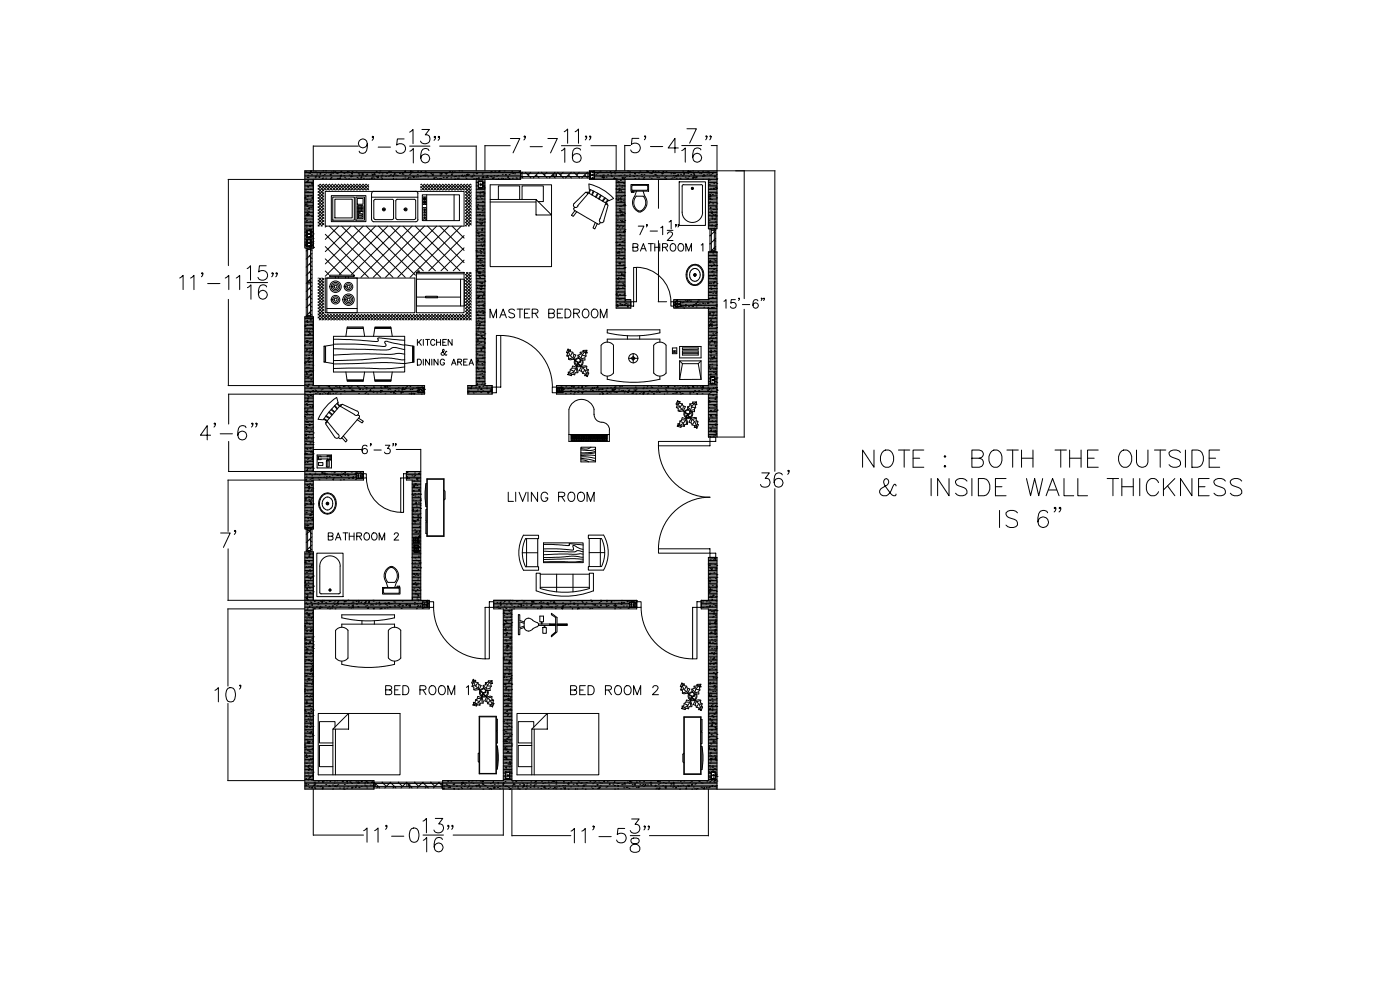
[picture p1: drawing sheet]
<svg xmlns="http://www.w3.org/2000/svg" width="420mm" height="297mm" viewBox="0 0 420 297" stroke-linecap="round" stroke-linejoin="round" font-family="sans-serif">
<defs><g id="words">
<g font-size="6.2">
<text x="145.7" y="96.7">MASTER BEDROOM</text>
<text x="151.3" y="151.7">LIVING ROOM</text>
</g>
<g font-size="5.7">
<text x="114.7" y="209.5">BED ROOM 1</text>
<text x="170" y="209.5">BED ROOM 2</text>
</g>
<g font-size="5.3">
<text x="188.7" y="76.6">BATHROOM 1</text>
<text x="97.4" y="163.3">BATHROOM 2</text>
</g>
</g></defs>
<!-- layer: walls -->
<g fill="none" stroke="#000" stroke-width=".3">
<path d="M91.5 53.9h2.5v20.6M91.5 51.3h64.8M91.5 51.8h64.8M91.5 52.2h64.8M91.5 52.6h64.8M91.5 53h64.8M91.5 53.5h64.8M91.5 54.3h2.5M91.5 54.8h2.5M91.5 55.2h2.5M91.5 55.6h2.5M91.5 56h2.5"/>
<path d="M91.5 56.5h2.5M91.5 56.9h2.5M91.5 57.3h2.5M91.5 57.8h2.5M91.5 58.2h2.5M91.5 58.6h2.5M91.5 59h2.5M91.5 59.5h2.5M91.5 59.9h2.5M91.5 59.4l.3-.3v.4l-.3-.1M91.7 57.3h.1M91.7 51.5h.1"/>
<path d="M92 59.9h.1M92.1 54.5l.3-.1-.1 .3zM92.1 55.8h.1M92.2 59h.1M92.2 53.2h.1M92.3 57.6h.1M92.3 58.7h.1M92.3 53.2h.1M92.3 54.1h.1M92.3 56h.1M92.4 56.2h.1M92.4 52.6h.1"/>
<path d="M92.4 54.7h.1M92.5 53.3h.1M92.5 51.8h.1M92.8 55.6h.1M92.9 57.7h.1M92.9 51.9l.2-.2 .1 .3zM93.1 56.8h.1M93.1 51.4l.3-.1-.1 .2zM93.2 51.3h.1M93.3 58.7h.1M93.5 52.4h.1M93.5 55.2l.2-.3 .1 .3"/>
<path d="M93.6 59.4l.3-.1-.1 .2zM93.7 55.5h.1M93.9 53.9h.1M94 51.6h.1M94.6 53.3h.1M94.6 53h.1M94.7 51.6h.1M94.8 52.8h.1M95.1 52.2h.1M95.7 53.1l.3-.1-.1 .3zM96 52.2l.2-.2 .1 .2M96.3 51.7h.1"/>
<path d="M96.7 53.6h.1M96.9 52.7h.1M96.9 53.4h.1M96.9 51.3h.1M97.3 52.4h.1M97.7 51.3h.1M97.7 53.5h.1M97.8 51.9h.1M98.6 51.8h.1M98.9 51.8h.1M99 53.8h.1M99.1 52.4h.1"/>
<path d="M99.1 53.5h.1M99.3 52.2l.1 .3h-.3zM99.3 51.8l.3-.2-.1 .3zM99.4 53.2h.1M99.8 52h.1M100 51.3h.1M100.5 51.5h.1M100.9 51.9h.1M101.2 53.5h.1M101.2 52.1h.1M101.4 53.6h.1M101.9 53.5l.3-.1-.1 .2z"/>
<path d="M102.1 52.9h.1M102.3 51.4h.1M102.3 51.5h.1M102.4 52.5v.3h-.2zM103.2 52.7h.1M103.2 52h.1M103.4 53.2h.1M103.5 51.8h.1M103.7 53.7h.1M104.1 51.8l.3-.4v.4zM104.6 51.5h.1M104.6 53.7h.1"/>
<path d="M104.8 52.5h.1M105.2 53l.3-.2v.2M105.5 52.1h.1M105.5 52.1l.3-.1-.1 .2zM105.6 52.9h.1M105.7 51.5h.1M106 53.8h.1M106.9 51.6h.1M107.1 53.2h.1M107.4 53.7h.1M107.5 52.1h.1M107.8 52.6h.1"/>
<path d="M107.8 52.2h.1M108 53.8h.1M108 53.8h.3M108.5 53l.1 .3h-.3zM108.6 52h.1M108.6 52.5l.4-.4v.4zM109.1 53.5h.1M109.2 51.7h.1M109.6 52.8h.1M110 53.7h.1M110 52.3h.1M110.1 52.3h.1"/>
<path d="M110.2 51.8h.1M110.7 53.7h.1M111.5 51.8h.1M111.6 53.3l.1 .3h-.3zM111.7 52.4l.3-.1-.1 .3zM111.8 53.1h.1M112.1 52.4h.1M112.2 53.5h.1M112.2 52h.1M112.4 52.4h.1M112.9 53h.1M112.9 51.4h.1"/>
<path d="M113.2 53.3h.1M113.5 52.8l.1 .4h-.4zM113.7 51.9h.1M114 51.3h.1M114.3 53.2h.1M114.4 51.8h.1M114.5 52.8h.1M114.5 53.8l.2-.2 .1 .2M114.6 52.5h.1M114.7 51.9h.1M115.7 52.9h.1M116 52h.1"/>
<path d="M116.6 52.9h.1M116.6 51.4h.1M117 52.6h.1M117.2 51.5h.1M117.2 52.4h.1M117.9 53.8l.2-.3 .1 .3M117.9 52.8l.3-.2-.1 .3zM118.2 52.4h.1M118.3 52.3h.1M118.3 52.1h.1M118.8 52.6h.1M118.8 53.7h.1"/>
<path d="M119.3 52.7h.1M119.9 52.1h.1M120.6 52.2h.1M120.7 52h.1M120.9 53.7h.1M120.9 52.3h.1M121.5 51.4l.3-.1-.1 .2zM121.5 53.4h.1M121.5 52.8h.1M122.3 53.5h.1M122.6 53.2h.1M122.6 51.7h.1"/>
<path d="M122.9 52.3h.1M123.1 53.4h.1M123.2 52h.1M123.2 51.6h.1M123.3 51.3l-.2 .1h.3v-.1M123.7 51.5h.1M123.8 52.9h.1M124 53.1l.3-.1-.1 .3zM124.2 53h.1M124.8 53.1h.1M125.2 52.4h.1M125.3 51.3h.1"/>
<path d="M125.3 53.1h.1M125.4 51.6h.1M126.1 53h.1M126.4 51.4l.1 .3h-.3zM126.9 52.7h.1M127.3 52.6h.1M127.5 52.8h.1M127.5 52.5h.1M127.6 51.4h.1M127.6 51.8l.3-.2-.1 .3zM128 52.6h.1M128.4 53.1h.1"/>
<path d="M129.5 51.7l.1 .3h-.3zM129.6 52.4h.1M129.8 52.5h.1M129.8 52.6h.1M129.9 52.2h.1M130.2 53.5l.3-.1-.1 .2zM130.7 53.2h.1M131.2 53.7h.1M131.9 53.6h.1M132 52.2h.1M132.1 52.7h.1M132.2 53.5h.1"/>
<path d="M132.3 52h.1M132.4 51.8h.1M132.4 52.2l.2-.2v.2M133 53.3h.1M133.4 51.8h.1M133.8 52.1l.3-.1-.1 .2zM133.9 53.3h.1M134.1 53.3h.1M134.1 51.9h.1M134.4 52.8h.1M134.9 51.4h.1M135 51.6h.1"/>
<path d="M135.3 53.4h.1M135.6 51.8l.3-.3v.4zM135.7 52.2v.3h-.2zM136.3 53h.1M136.4 53.8h.1M136.4 51.6h.1M136.4 53.8h.2M136.6 52.9h.1M136.7 52.9h.1M137.2 53.5h.1M137.6 53.5h.1M137.7 52.8h.1"/>
<path d="M137.8 51.3h.1M138.5 52.7h.1M138.6 51.3h.1M138.8 52.5v.3h-.2zM139 53h.1M139.3 52.6h.1M139.7 53.1h.1M139.9 53.6h.1M140 52.4l.3-.1-.1 .3zM140.5 52.2v.4h-.3zM140.7 52.4h.1M141.3 53.1h.1"/>
<path d="M141.9 52.8v.3l-.3-.1zM142 53.8h.1M142 52.2h.1M142.2 53.7h.1M142.2 52.6h.1M142.8 53.5h.1M142.9 52.1h.1M142.9 53.8h-48.9v20.7M142.9 53.9l13.4-.1v-2.5h-64.8v23.2h2.5M142.9 54.3h.7M142.9 54.8h.7M142.9 55.2h.7"/>
<path d="M142.9 55.6h.7M142.9 56h.7M142.9 56.5h2.6M142.9 56.9h2.6M142.9 57.3h2.6M142.9 57.8h2.6M142.9 58.6h2.6M142.9 59h2.6M142.9 59.9h2.6M142.9 59.4l.1-.1 .1 .2M142.9 53.8v61.9h-2.5v2.6h7.3v-2.6h-2.2v-61.9M143.1 52.1h.1"/>
<path d="M143.2 59h.1M143.3 53.6h.1M143.3 59.8h.1M143.6 53.2h.1M143.6 53.6h.1M144 58.2h.1M144.1 56.6h.1M144.1 59l.3-.1-.1 .2zM144.1 57.6h.1M144.5 59.6h.1M144.5 53.7h.1M144.7 57.6h.1"/>
<path d="M144.7 52.2h.1M144.7 51.9h.1M144.8 59h.1M144.9 55.1h.1M144.9 54.3h.6M144.9 54.8h.6M144.9 55.2h.6M144.9 55.6h.6M144.9 56h.6M144.9 57.5h.1M144.9 53.1l.1 .2h-.3zM144.9 56.1h.1"/>
<path d="M145 54.7h.1M145 55.5h.1M145 53.2h.1M145.1 58.2h.1M145.1 52.9v.4h-.4zM145.1 55.9l.3-.1-.1 .2zM145.1 51.8h.1M145.1 56.5h.1M145.2 54.9h.1M145.5 57.9l-.2 .3h.2h-2.6M145.5 59.5h-2.6M145.5 56.3l-.2 .2h.2"/>
<path d="M145.8 53.2h.1M145.8 53.3h.1M146.1 52.8l.3-.2-.1 .3zM146.3 53.2h.1M147.2 52.9h.1M147.2 51.8h.1M147.3 51.5h.1M147.4 53.1h.1M147.4 51.5h.1M148 53.3v.3h-.2zM148.2 53.4h.1M148.3 52.7h.1"/>
<path d="M148.5 51.4h.1M149 52.9h.1M149.4 52.6h.1M149.5 53.8l.1-.2 .1 .2M149.7 51.4h.1M149.7 51.4l.3-.1-.1 .2zM150.5 53.5h.1M150.7 52.3h.1M150.9 53.8l.2-.2v.2M151.3 51.3h.1M151.6 53.7h.1M151.6 52.4h.1"/>
<path d="M151.7 52.5h.1M152.3 53.1l.3-.1-.1 .2zM152.4 53.8h.1M152.7 53.6h.1M152.8 52.4h.1M153.2 51.9h.1M153.6 51.4h.1M153.8 53.5h.1M153.8 52.1h.1M154.4 52.1h.1M154.9 53.4h.1M155 53.7h.1"/>
<path d="M155.8 51.5h.1M155.9 51.5h.1M155.9 51.7l.3-.1-.1 .3zM156 53.2h.1M156 53.5h.1M156 51.8h.1M176.9 51.3h38.3M176.9 51.8h.2M176.9 52.2h.2M176.9 52.6h.2M176.9 53h.2M176.9 53.5h.2"/>
<path d="M178.1 53.7h.1M178.2 51.5l-.1-.1 .3-.1-.1 .2M178.4 51.8h36.8M178.4 52.2h36.8M178.4 52.6h36.8M178.4 53h36.8M178.4 53.5h36.8M178.8 52.4h.1M179.2 52h.1M179.8 51.6h.1M180.1 52.8h.1M180.1 51.3h.1"/>
<path d="M180.6 53.1l.3-.1-.1 .2zM180.8 53.3h.1M180.8 52.6h.1M181.1 53.8h.1M181.1 52.5h.1M181.1 53.3l.2-.2 .1 .2zM181.9 53.2h.1M181.9 51.6h.1M182.3 52.4h.1M183 51.5h.1M183.3 52.1h.1M183.4 52.6h.1"/>
<path d="M183.5 52.9h.1M184.2 51.7l.3-.1-.1 .2zM184.4 53.3v.3h-.2zM184.5 53.6h.1M184.5 52.1h.1M184.7 51.3h.1M184.9 53.8h-8v-2.5h38.3v17.4h-2.6v-14.9M184.9 53.8v38.7h4.4v-2.6h-1.7v-36.1h25M184.9 53.9h2.7M184.9 54.3h2.7M184.9 54.8h2.7M184.9 55.2h2.7"/>
<path d="M184.9 55.6h2.7M184.9 56h2.7M184.9 56.5h2.7M184.9 56.9h2.7M184.9 57.3h2.7M184.9 57.8h2.7M184.9 58.2h2.7M184.9 58.6h2.7M184.9 59h2.7M184.9 59.5h2.7M184.9 59.9h2.7M184.9 56.6v.2"/>
<path d="M184.9 59.6v.2M185 59.1h.1M185 53.7h.1M185 55.9h.1M185.1 54.3h.1M185.4 54.8l.4-.4v.4zM185.5 59.4h.1M185.5 57.3h.1M185.6 59.8v.3h-.2zM185.7 52.7h.1M185.8 55.5h.1M185.8 56.6l.3-.1-.1 .2z"/>
<path d="M185.8 57.2h.1M185.8 51.7h.1M186.2 54.2h.1M186.2 52.6h.1M186.3 57.2h.1M186.3 59.3l.1 .4h-.4zM186.4 60h.1M186.4 59h.1M186.5 57.6h.1M186.6 56.2h.1M186.6 54.7h.1M186.6 53.3h.1"/>
<path d="M186.7 51.8h.1M186.7 55.7h.1M186.8 53.5l.3-.2-.1 .3zM187.1 58.7h.1M187.2 55h.1M187.3 55.8h.1M187.3 52.5h.1M187.5 58.7h.1M187.5 53.2h.1M187.5 53.6v.3l-.3-.1zM188 52.8h.1M188.3 51.3h.1"/>
<path d="M188.9 52.9h.1M188.9 51.5h.1M188.9 52.3h.1M189.9 52.8h.1M190.2 52.9h.1M190.4 52.1l.3-.2-.1 .3zM190.5 53.6h.1M191.1 52.6h.1M191.6 53.5h.1M191.6 51.9h.1M192 51.3h.1M192.4 52.4h.1"/>
<path d="M192.6 53h.1M192.7 51.8h.1M193 53.8l.3-.1-.1 .1M193.2 53.8h.1M193.2 53.2h.1M193.3 52.4h.1M194.1 51.3h.3M194.3 51.4h.1M194.4 51.5h.1M194.9 53.1h.1M195 51.9h.1M195.5 53.5h.1"/>
<path d="M195.5 52.1h.1M195.9 52.9h.1M196 51.3l-.1 .1 .3 .1-.1-.2M196.6 52.4l.3-.1-.1 .3zM196.6 51.5h.1M197 52.7h.1M197.1 53.2h.1M197.5 51.5h.1M197.7 53.2h.1M197.7 51.8h.1M198.6 52.5h.1M198.9 51.6h.1"/>
<path d="M198.9 51.7l.1 .4-.4-.1zM199.2 51.5l.1 .2h-.3zM199.4 53.3h.1M199.8 52.9h.1M199.8 53.6h.1M199.9 51.5h.1M201.2 51.7h.1M201.3 53.7h.1M201.3 52.1h.1M201.7 53.4h.1M202.1 52.6h.1M202.3 51.7v.3h-.2z"/>
<path d="M202.3 53.2h.1M202.4 52h.1M202.7 52.7l.3-.1-.1 .3zM202.9 53.5h.1M203.5 51.8h.1M203.5 52.4l.1 .4-.4-.1zM204 53.5h.1M204 51.8h.1M204.2 53.7h.1M204.3 52.3h.1M204.8 52.8h.1M204.9 51.3h.1"/>
<path d="M205.4 52v.3l-.3-.1zM205.7 53.2h.1M205.8 51.9h.1M205.9 53.7h.1M206.3 53.6h.1M206.4 53.5h.1M206.4 51.4l.3-.1-.1 .2zM206.4 52h.1M206.7 53h.1M206.8 51.5h.1M207.2 51.4h.1M207.3 52.4h.1"/>
<path d="M207.9 51.3h.1M208.1 52h.1M208.1 53.1l.1 .4h-.4zM208.2 52.5l.2-.2 .1 .2zM208.3 52.8h.1M208.4 53.3h.1M208.6 53.1h.1M208.6 53.7h.1M208.7 51.7h.1M208.9 53.1l.3-.1-.1 .2zM209.5 51.5h.1M209.8 51.9h.1"/>
<path d="M210.4 52.1h.1M210.8 52.8h.1M210.9 51.4h.1M210.9 52.9h.1M210.9 53.8h.1M211.1 52.4h.1M211.5 52.5l.1 .3h-.3zM211.8 51.6h.1M212.1 52.3h.1M212.3 51.5h.1M212.5 51.7l.3-.1-.1 .2zM212.6 53.9h2.6"/>
<path d="M212.6 54.3h2.6M212.6 54.8h2.6M212.6 55.2h2.6M212.6 55.6h2.6M212.6 56h2.6l-.2 .3h.2M212.6 56.5h2.6M212.6 56.9h2.6M212.6 57.3h2.6M212.6 57.8h2.6M212.6 58.2h2.6M212.6 58.6h2.6M212.6 59h2.6"/>
<path d="M212.6 59.5h2.6M212.6 59.9h2.6M212.6 59.1l.1-.1 .1 .3h-.2M212.6 53.9v.3M212.6 53.7h.1M212.7 52.2h.1M212.7 59.7h.1M212.8 58.3h.1M212.8 56.8h.1M212.9 55.4h.1M212.9 54h.1M212.9 59l.4-.3v.4z"/>
<path d="M213 52.6h.1M213 58.4h.1M213 59.7l.3-.2-.1 .3zM213.1 56.8h.1M213.2 53.9h.1M213.3 56.7h.1M213.4 57.9h.1M213.4 52.4h.1M213.5 59.8h.1M213.7 52.1h.1M213.8 58.4h.1M214 51.7h.1"/>
<path d="M214 56.5h.3l-.1 .2zM214.2 56.7h.1M214.2 55.1h.1M214.6 52.8v.3l-.2-.1zM214.7 58.2h.1M214.7 56.2h.1M214.8 56.5h.1M214.9 59.4h.1M215 52.3h.1M215 57.9h.1M215 59.4h.1M215 53.9h.1"/>
<path d="M215.1 56.5h.1M215.1 55.1h.1M215.1 53.7h.1M91.5 60.4h2.5M91.5 60.8h2.5M91.5 61.2h2.5M91.5 61.6h2.5M91.5 62h2.5M91.5 62.5h2.5M91.5 62.9h2.5M91.5 63.4h2.5M91.5 63.8h2.5"/>
<path d="M91.5 64.2h2.5M91.5 64.6h2.5M91.5 65.1h2.5M91.5 65.5h2.5M91.5 65.9h2.5M91.5 66.4h2.5M91.5 66.8h2.5M91.5 67.2h2.5M91.5 67.6h2.5M91.5 68.1h2.5M91.5 68.5h2.5M91.5 68.9h2.5"/>
<path d="M91.5 69.4h.6M91.5 69.8h.6M91.5 70.2h.6M91.5 70.6h.6M91.5 71.1h.6M91.5 71.5h2.5M91.5 72h.6M91.5 72.4h.6M91.5 72.8h.6M91.5 73.2h.6M91.5 73.6h.6M91.5 74.1h2.5"/>
<path d="M91.5 73.2h.1M91.5 65.6l.3-.1-.1 .2zM91.7 73.3h.1M91.8 71.9h.1M91.8 66.6h.1M91.8 70.4h.1M91.8 69.3h.1M91.9 69h.1M91.9 69.7h.1M91.9 61.1v.3h-.2zM91.9 68.1h.1M91.9 67.6h.1"/>
<path d="M92 66.2h.1M92 64.7h.1M92.1 63.3h.1M92.1 72.1h.1M92.1 66.7h.1M92.1 73.5v.1M92.1 61.2h.1M92.2 61.9h.1M92.2 60.4h.1M92.2 64.6l.3-.2v.2zM92.3 64.1h.1M92.3 64l.1 .4-.4-.1z"/>
<path d="M92.6 63.4h.1M92.6 62.5l.3-.2-.1 .3zM92.6 64.4h.1M92.7 69.1l.2-.2v.2M92.8 74.2h.1M92.9 60.5h.1M93 68h.1M93 66.4h.1M93 67.6l.1 .2h-.3zM93.1 62.2h.1M93.1 67.6h.1M93.1 74.1l.4-.3v.4z"/>
<path d="M93.2 60.2h.1M93.2 68.9h.1M93.4 69.4h.6M93.4 69.8h.6M93.4 70.2h.6M93.4 70.6h.6M93.4 71.1h.6M93.4 72h.6M93.4 72.4h.6M93.4 72.8h.6M93.4 73.2h.6M93.4 73.6h.6"/>
<path d="M93.5 69.5h.1M93.5 62.2h.1M93.5 65h.1M93.6 70.8l.1 .3h-.3zM93.7 61.7h.1M93.8 73.3h.1M93.9 73h.1M93.9 74h.1M93.9 71.6h.1M93.9 72.5h.1M94 70.2h.1M94 74.3h.1"/>
<path d="M142.9 75.1h.1M142.9 60.4h2.6M142.9 60.8h2.6M142.9 61.2h2.6M142.9 61.6h2.6M142.9 62h2.6M142.9 62.5h2.6M142.9 62.9h2.6M142.9 63.4h2.6M142.9 63.8h2.6M142.9 64.2h2.6M142.9 64.6h2.6"/>
<path d="M142.9 65.1h2.6M142.9 65.5h2.6M142.9 65.9h2.6M142.9 66.4h2.6M142.9 66.8h2.6M142.9 67.2h2.6M142.9 67.6h2.6M142.9 68.1h2.6M142.9 68.5h2.6M142.9 68.9h2.6M142.9 69.4h2.6M142.9 69.8h2.6"/>
<path d="M142.9 70.2h2.6M142.9 70.6h2.6M142.9 71.1h2.6M142.9 71.5h2.6M142.9 72h2.6M142.9 72.4h2.6M142.9 72.8h2.6M142.9 73.2h2.6M142.9 73.6h2.6M142.9 74.1h2.6M142.9 74.5h2.6M142.9 75h2.6"/>
<path d="M142.9 75.4h2.6M142.9 75.8h2.6M142.9 76.2h2.6M142.9 76.7h2.6M142.9 77.1h2.6M142.9 77.5h2.6M142.9 78h2.6M142.9 78.4h2.6M142.9 78.8h2.6M142.9 79.2h2.6M142.9 79.7h2.6M142.9 75.1l.1 .3"/>
<path d="M143 77l.3-.3 .1 .4zM143 62.1l.3-.1-.1 .3zM143.1 66.5h.1M143.1 69.1h.1M143.2 75.3h.1M143.2 69.9h.1M143.2 64.5h.1M143.3 61.3h.1M143.3 79.9h.1M143.4 62.6h.1M143.4 77.7h.1M143.5 70.1l.3-.1-.1 .2z"/>
<path d="M143.5 73.7h.1M143.5 78.3l.1 .3h-.3zM143.6 72.1h.1M143.6 62.5l.1 .3-.3-.1zM143.7 71h.1M143.8 65.9h.1M143.8 64.4h.1M143.9 64.3h.1M143.9 78l.4-.1-.2 .3zM144 67.1h.1M144 75.2h.1M144.1 79h.1"/>
<path d="M144.1 77.5h.1M144.2 76.1h.1M144.2 65.7l.1 .3-.3-.1zM144.3 74.7h.1M144.3 67.4h.1M144.3 75.5h.1M144.3 73.3h.1M144.4 71.8h.1M144.4 70.4h.1M144.4 79.7h.1M144.5 69h.1M144.5 78.2h.1"/>
<path d="M144.5 67.5h.1M144.5 68.8h.1M144.5 67l.3-.2-.1 .3zM144.6 66.1h.1M144.6 71.6h.1M144.6 64.7h.1M144.7 72h.1M144.7 79.4h.1M144.7 74h.1M144.7 63.2h.1M144.7 70.4h.1M144.7 68.5h.1"/>
<path d="M144.7 63.1h.1M144.7 61.8h.1M144.8 60.4h.1M144.8 62.1h.1M144.8 76.9h.1M144.8 71.4h.1M144.8 68.9l.1 .3h-.3zM144.9 64.2h.1M144.9 80h.1M144.9 66h.1M144.9 60.5h.1M144.9 62.7h.1"/>
<path d="M145 74.9l.3-.1-.1 .3zM145.1 73.3h.1M145.2 73.5h.1M145.2 76.1h.1M145.4 65.7h.1M145.4 66.6h.1M145.4 72.2l.1 .3-.3-.1zM184.9 72.7h.1M184.9 64.5h.1M184.9 60.4h2.7M184.9 60.8h2.7M184.9 61.2h2.7"/>
<path d="M184.9 61.6h2.7M184.9 62h2.7M184.9 62.5h2.7M184.9 62.9h2.7M184.9 63.4h2.7M184.9 63.8h2.7M184.9 64.2h2.7M184.9 64.6h2.7M184.9 65.1h2.7M184.9 65.5h2.7M184.9 65.9h2.7M184.9 66.4h2.7"/>
<path d="M184.9 66.8h2.7M184.9 67.2h2.7M184.9 67.6h2.7M184.9 68.1h2.7M184.9 68.5h2.7M184.9 68.9h2.7M184.9 69.4h2.7M184.9 69.8h2.7M184.9 70.2h2.7M184.9 70.6h2.7M184.9 71.1h2.7M184.9 71.5h2.7"/>
<path d="M184.9 72h2.7M184.9 72.4h2.7M184.9 72.8h2.7M184.9 73.2h2.7M184.9 73.6h2.7M184.9 74.1h2.7M184.9 74.5h2.7M184.9 75h2.7M184.9 75.4h2.7M184.9 75.8h2.7M184.9 76.2h2.7M184.9 76.7h2.7"/>
<path d="M184.9 77.1h2.7M184.9 77.5h2.7M184.9 78h2.7M184.9 78.4h2.7M184.9 78.8h2.7M184.9 79.2h2.7M184.9 79.7h2.7M185.1 72.8h.1M185.2 67.6l.3-.1-.1 .3zM185.2 66.1h.1M185.3 68.8h.1M185.3 65.1h.1"/>
<path d="M185.5 77.4h.1M185.5 75.7v.2h-.2zM185.5 75.9h.1M185.5 77.2h.1M185.6 75.6l.3-.1-.1 .3zM185.7 79h.1M185.7 69.7h.1M185.8 77.6h.1M185.8 68.1h.1M185.8 78.9h.1M185.8 73.5h.1M185.8 76.2h.1"/>
<path d="M185.8 70.6h.1M185.8 62.6h.1M185.8 74.7h.1M185.8 73.3h.1M185.9 73.3h.1M185.9 61.9h.1M186 71.9h.1M186 78.9h.1M186 70.4h.1M186 60.4h.1M186.1 69h.1M186.1 63.9h.1"/>
<path d="M186.1 78.9v.3l-.2-.1zM186.1 67.6h.1M186.2 66.2h.1M186.2 63v.3h-.2zM186.2 64.7h.1M186.2 71.1h.1M186.2 64.5l.3-.1-.1 .3zM186.3 63.3h.1M186.4 61.9h.1M186.4 60.4h.1M186.4 75h.1M186.4 63.4h.1"/>
<path d="M186.5 77.8h.1M186.6 64.5l.3-.3v.4zM186.6 75.7h.1M186.6 74.2h.1M186.6 68.4h.1M186.8 66.2v.3h-.2zM186.9 68h.1M186.9 66.4h.1M186.9 61.7h.1M186.9 64.5h.1M187 79.5h.1M187 72.4l-.3 .1 .2 .1"/>
<path d="M187.1 60.2h.1M187.1 69.5l.4-.4v.4zM187.2 69.7l.2-.2v.3zM187.2 66.7h.1M187.3 61.2h.1M187.3 61.4l.3-.1-.1 .2zM187.3 69.5h.1M187.4 69.5h.1M187.5 64.1h.1M187.5 66.2h.1M187.5 68.9h.1M187.6 61.7h.1"/>
<path d="M212.6 60.4h2.6M212.6 60.8h2.6M212.6 61.2h2.6M212.6 61.6h2.6M212.6 62h2.6M212.6 62.5h2.6M212.6 62.9h2.6M212.6 63.4h2.6M212.6 63.8h2.6M212.6 64.2h2.6M212.6 64.6h2.6M212.6 65.1h2.6"/>
<path d="M212.6 65.5h2.6M212.6 65.9h2.6M212.6 66.4h2.6M212.6 66.8h2.6M212.6 67.2h2.6M212.6 67.6h2.6M212.6 68.1h2.6M212.6 68.5h2.6M212.6 75.8h2.6M212.6 76.2h2.6M212.6 76.7h2.6M212.6 77.1h2.6"/>
<path d="M212.6 77.5h2.6M212.6 78h2.6M212.6 78.4h2.6M212.6 78.8h2.6M212.6 79.2h2.6M212.6 79.7h2.6M212.6 61.1h.1M212.7 67.2h.1M212.8 66.1h.1M212.9 64.5h.1M212.9 78.7l.3-.1-.1 .3zM213 60.6h.1"/>
<path d="M213.1 62.5l.2-.3 .1 .3M213.3 67.6h.1M213.3 79.6h.1M213.3 63.3h.1M213.4 80h.1M213.5 67.6l.3-.1-.1 .3zM213.6 65.1h.1M213.8 63.6l.1 .4h-.4zM213.9 61.2h.1M213.9 64.4h.1M213.9 76.2h.1M213.9 65.4l.1 .3h-.3z"/>
<path d="M214 62.9h.1M214 78.9h.1M214.1 75.6l.1 .1v-.1M214.2 79.4h.1M214.2 68.7l.2-.2v.2M214.2 78h.1M214.3 76.5h.1M214.4 65.9h.1M214.4 62.9h.1M214.5 65.6h.1M214.5 64.5l.3-.1v.3zM214.6 78.2h.1"/>
<path d="M214.6 68h.1M214.6 76.7h.1M214.7 66.5h.1M214.7 65.1h.1M214.8 78.3h.1M214.8 63.7h.1M214.8 67.4h.1M214.8 61.9h.1M214.8 62.2h.1M214.9 60.8h.1M215 75.7h.1M215 64.8h.1"/>
<path d="M215 67.3h.1M215.1 62.7h.1M215.1 79.7h.1M215.1 61.2h.1M91.5 95.2h2.5M91.5 95.6h2.5M91.5 96h2.5M91.5 96.4h2.5M91.5 96.8h2.5M91.5 97.3h2.5M91.5 97.7h2.5M91.5 98.2h2.5"/>
<path d="M91.5 98.6h2.5M91.5 99h2.5M91.5 99.4h2.5M91.5 99.9h2.5M91.5 97.8l.2-.3 .1 .4h-.3M92 99h.1M92 99.3h.1M92 96.4l.2-.3 .1 .3M92.1 97.4h.1M92.2 96.8h.1M92.2 95.5h.1M92.8 100h.1"/>
<path d="M92.8 99.3l.1 .3h-.3zM93 98.7h.1M93 97.4h.1M93 95.9h.1M93.2 97.3h.1M93.2 96.1h.1M93.2 95.7h.1M93.4 97.4l.3-.1-.1 .3zM93.7 98.8h.1M93.7 97.8h.1M94 95.1v20.6h33.4v2.6h-33.4v23.2h15.1v2.5l-17.6 .1M94 95.1h-2.5v63.6h2.6"/>
<path d="M94 95.1v20.6M142.9 80.1h2.6M142.9 80.5h2.6M142.9 81h2.6M142.9 81.4h2.6M142.9 81.8h2.6M142.9 82.2h2.6M142.9 82.7h2.6M142.9 83.1h2.6M142.9 83.6h2.6M142.9 84h2.6M142.9 84.4h2.6"/>
<path d="M142.9 84.8h2.6M142.9 85.2h2.6M142.9 85.7h2.6M142.9 86.1h2.6M142.9 86.6h2.6M142.9 87h2.6M142.9 87.4h2.6M142.9 87.8h2.6M142.9 88.3h2.6M142.9 88.7h2.6M142.9 89.1h2.6M142.9 89.6h2.6"/>
<path d="M142.9 90h2.6M142.9 90.4h2.6M142.9 90.8h2.6M142.9 91.3h2.6M142.9 91.7h2.6M142.9 92.1h2.6M142.9 92.6h2.6M142.9 93h2.6M142.9 93.4h2.6M142.9 93.8h2.6M142.9 94.3h2.6M142.9 94.7h2.6"/>
<path d="M142.9 95.2h2.6M142.9 95.6h2.6M142.9 96h2.6M142.9 96.4h2.6M142.9 96.8h2.6M142.9 97.3h2.6M142.9 97.7h2.6M142.9 98.2h2.6M142.9 98.6h2.6M142.9 99h2.6M142.9 99.4h2.6M142.9 99.9h2.6"/>
<path d="M142.9 81.1h.3l-.1 .2-.2-.1M143 91h.1M143 93.8h.1M143 89.2h.1M143.1 87.7h.1M143.1 97.1h.1M143.2 84.3h.1M143.2 91.7h.1M143.2 86.2h.1M143.2 80.8h.1M143.3 98.5h.1M143.3 81.4h.1"/>
<path d="M143.4 99h.1M143.4 89.1l.3-.1-.1 .3zM143.4 97.6h.1M143.4 94.3l.1 .2h-.3zM143.5 96.1h.1M143.5 80.4h.1M143.7 89h.1M143.8 82.9h.1M143.8 87.6h.1M143.8 88.8h.1M143.8 86.1h.1M143.9 84.7h.1"/>
<path d="M143.9 81.6v.4l-.3-.1zM143.9 83.3h.1M144 81.9h.1M144 82.1h.1M144.1 80.4h.1M144.1 84.9h.1M144.1 99.9h.1M144.1 81.6l.1 .3h-.3zM144.1 86.8l.4-.3v.4zM144.2 87.5h.1M144.2 86h.1M144.4 86l.3-.1v.2z"/>
<path d="M144.6 86.6h.1M144.7 84.9h.1M144.7 89h.1M144.7 89.4h.1M144.7 84.8l.1 .3h-.3zM144.8 87.7h.1M144.8 82.3h.1M144.9 99.8h.1M144.9 81.2h.1M145.3 85.8h.1M145.3 88l.1 .3h-.3zM145.4 84.3h.1"/>
<path d="M145.5 82.9h.1M145.5 84.4h.1M184.9 80.1h2.7M184.9 80.5h2.7M184.9 81h2.7M184.9 81.4h2.7M184.9 81.8h2.7M184.9 82.2h2.7M184.9 82.7h2.7M184.9 83.1h2.7M184.9 83.6h2.7M184.9 84h2.7"/>
<path d="M184.9 84.4h2.7M184.9 84.8h2.7M184.9 85.2h2.7M184.9 85.7h2.7M184.9 86.1h2.7M184.9 86.6h2.7M184.9 87h2.7M184.9 87.4h2.7M184.9 87.8h2.7M184.9 88.7h2.7M184.9 89.1h2.7M184.9 89.6h2.7"/>
<path d="M184.9 90h4.4M184.9 90.4h4.4M184.9 90.8h4.4M184.9 91.3h4.4M184.9 91.7h4.4M184.9 92.1h4.4M185.1 86.7l.3-.1-.1 .2zM185.3 85.2h.1M185.3 90.5h.1M185.3 83.6h.1M185.3 83.8h.1M185.3 89.1h.1"/>
<path d="M185.4 87.6h.1M185.4 86.6h.1M185.4 91.6v.2h-.2zM185.5 86.2h.1M185.5 84.7h.1M185.5 83.3h.1M185.6 81.9h.1M185.7 80.5h.1M185.7 89.8h.1M185.8 86.7h.1M185.8 84.4h.1M185.9 88.3h.1"/>
<path d="M186 91.1h.1M186.1 91.3h.1M186.1 81.7h.1M186.1 83.6l.3-.2v.3zM186.2 89.7h.1M186.4 83.5h.1M186.4 81.9h.1M186.6 91.5l.3-.1-.1 .3zM186.6 82.2l.1 .2h-.2zM186.8 86.2h.1M186.9 85h.1M187.1 82.3h.1"/>
<path d="M187.2 80.5l.3-.2-.1 .3zM187.2 88.4h.1M187.2 83h.1M187.3 89.6h.1M187.3 85.4v.2h-.2zM187.3 88h.1M187.4 90.6h.1M187.4 91.3h.1M187.4 85.9h.1M187.4 80.4h.1M187.5 91.6h.1M187.5 81.8h.1"/>
<path d="M187.5 90.2h.1M187.6 88.7h.1M187.6 80.2h.1M187.6 88.3h-2.7l.3-.3v.4l-.3-.1M187.7 91h.1M188.3 91.2h.1M188.3 92.1l.2-.3v.3zM202.2 90h13M202.2 90.4h.5M202.2 90.8h.5M202.2 91.3h.5M202.2 91.7h.5"/>
<path d="M202.2 92.1h13M202.2 91.3h.1M202.7 90.8v.1M202.8 92.3h.1M203.2 92.2h.1M203.3 89.9v.3h-.2zM204.3 90.4h10.9M204.3 90.8h10.9M204.3 91.3h10.9M204.3 91.7h10.9M204.3 91.9h.1M204.5 91.9h.1"/>
<path d="M204.7 90.8h.1M204.9 92.1h.1M205 90.6h.1M205.3 92.5h.1M205.5 91.8h.1M205.6 90.2h.1M205.7 91.4h.1M205.7 91.8h.1M206.3 90.2l.1 .3h-.3zM206.6 92h.1M206.7 90.1h.1M207.2 91.7h.1"/>
<path d="M207.2 91.6h.1M207.2 90.3h.1M207.2 90.4h.1M207.7 91.9l.4-.3 .1 .3zM208 91.5h.1M208.3 91.4h.1M208.7 91.2l.3-.2v.3zM208.9 92.1h.1M209.4 91.4h.1M209.4 90h.1M209.4 90.5l.1 .2h-.3zM209.7 90h.1"/>
<path d="M209.9 91.2h.1M210.3 91.6h.1M210.8 90.9h.1M210.9 91.1h.1M211.2 92.2h.1M211.5 91.2h.1M212.4 92.4h.1M212.4 92.5l.3-.3-.1 .5M212.5 90.7l.1 .3h-.3zM212.5 89.9h.1M212.6 89.9h.1M212.6 90.9h.1"/>
<path d="M212.6 91.7h.1M212.6 80.1h2.6M212.6 80.5h2.6M212.6 81h2.6M212.6 81.4h2.6M212.6 81.8h2.6M212.6 82.2h2.6M212.6 82.7h2.6M212.6 83.1h2.6M212.6 83.6h2.6M212.6 84h2.6M212.6 84.4h2.6"/>
<path d="M212.6 84.8h2.6M212.6 85.2h2.6M212.6 85.7h2.6M212.6 86.1h2.6M212.6 86.6h2.6M212.6 87h2.6M212.6 87.4h2.6M212.6 87.8h2.6M212.6 88.3h2.6M212.6 88.7h2.6M212.6 89.1h2.6M212.6 89.6h2.6"/>
<path d="M212.6 92.6h2.6M212.6 93h2.6M212.6 93.4h2.6M212.6 93.8h2.6M212.6 94.3h2.6M212.6 94.7h2.6M212.6 95.2h2.6M212.6 95.6h2.6M212.6 96h2.6M212.6 96.4h2.6M212.6 96.8h2.6M212.6 97.3h2.6"/>
<path d="M212.6 97.7h2.6M212.6 98.2h2.6M212.6 98.6h2.6M212.6 99h2.6M212.6 99.4h2.6M212.6 99.9h2.6M212.6 89.6v.1M212.6 89.6v.2M212.8 83.1h.1M212.8 85h.1M212.8 97.7l.3-.1-.1 .3zM212.9 87.8h.1"/>
<path d="M212.9 97.5l.3-.4 .1 .5zM213 95.4h.1M213 93.9h.1M213.1 94v.3l-.2-.1zM213.2 96.2h.1M213.2 87.7h.1M213.3 86.1h.1M213.3 96h.1M213.3 90.5h.1M213.3 85.1h.1M213.4 86.7l.3-.1-.1 .2zM213.4 89.5h.1"/>
<path d="M213.5 99.4h.1M213.5 96.9h.1M213.5 92.3h.1M213.5 98h.1M213.6 96.5h.1M213.6 95.1h.1M213.7 93.7h.1M213.7 89.2h.1M213.7 82.8h.1M213.7 97.2v.3h-.2zM213.7 92.3h.1M213.8 90.8h.1"/>
<path d="M213.8 81.4l.1 .2h-.3zM213.8 89.4h.1M213.9 94.6l.3-.1-.1 .3zM213.9 88h.1M213.9 100h.1M214 86.6h.1M214 81.4h.1M214 85.1h.1M214 83.7h.1M214 94h.1M214.1 96.8h.1M214.1 82.2h.1"/>
<path d="M214.1 93.8h.1M214.2 80.8h.1M214.2 92.2h.1M214.2 84.8l.2-.2 .1 .2M214.3 87.3h.1M214.3 86h.1M214.4 84.4h.1M214.4 83.6l.3-.2-.1 .3zM214.5 80.6h.1M214.6 95.2h.1M214.6 83.4h.1M214.6 98.5h.1"/>
<path d="M214.8 94.6h.1M214.8 89.1h.1M214.8 83.7h.1M214.8 87.5h.1M214.9 91.8h.1M214.9 97.4h.1M214.9 92h.1M214.9 86.6h.1M214.9 81.1h.1M215 99.8h.1M215 87.8l.1 .3-.3-.1zM215.1 98.3h.1"/>
<path d="M215.1 85.1h.1M215.2 91.4l-.3 .1 .2 .1 .1-.2M91.5 100.5h.1M91.5 100.3h2.5M91.5 100.7h2.5M91.5 101.2h2.5M91.5 101.6h2.5M91.5 102h2.5M91.5 102.4h2.5M91.5 102.9h2.5M91.5 103.3h2.5M91.5 103.6l.1-.1-.1 .3 2.5-.1"/>
<path d="M91.5 104.2h2.5M91.5 104.6h2.5M91.5 105h2.5M91.5 105.4h2.5M91.5 105.9h2.5M91.5 106.3h2.5M91.5 106.8h2.5M91.5 107.2h2.5M91.5 107.6h2.5M91.5 108h2.5M91.5 108.4h2.5M91.5 109.3h2.5"/>
<path d="M91.5 109.8h2.5M91.5 110.2h2.5M91.5 110.6h2.5M91.5 111h2.5M91.5 111.4h2.5M91.5 111.9h2.5M91.5 112.3h2.5M91.5 112.8h2.5M91.5 113.2h2.5M91.5 113.6h2.5M91.5 114h2.5M91.5 114.5h2.5"/>
<path d="M91.5 114.9h2.5M91.5 115.3h2.5M91.5 115.8h35.9M91.5 116.2h35.9M91.5 116.6h34M91.5 117h34M91.5 117.5h34M91.5 117.9h35.9M91.5 118.3h2.5M91.5 118.8h2.5M91.5 119.2h2.5M91.5 119.6h2.5"/>
<path d="M91.5 115.5h.1M91.6 114.5h.1M91.6 118.3h.1M91.7 113h.1M91.8 108.8h.1M91.8 106.8h.1M91.8 111.6l.3-.1-.1 .2zM91.9 105.2h.1M92 102.2h.1M92 115.6h.1M92 110.2h.1M92 104.8h.1"/>
<path d="M92.1 116h.1M92.1 104.9h.1M92.2 118.5h.1M92.2 113.1h.1M92.2 107.6h.1M92.2 112v.3h-.3zM92.2 118.8h.1M92.2 102.2h.1M92.3 117.4h.1M92.3 102.4v.4h-.4zM92.3 119.6l.3-.1-.1 .2zM92.3 115.9h.1"/>
<path d="M92.3 108.2h.1M92.4 114.5h.1M92.4 113.3h.1M92.4 100.5l.3-.1-.1 .3zM92.4 113.1h.1M92.5 111.6h.1M92.5 110.2h.1M92.5 119h.1M92.5 100.5h.1M92.6 108.8h.1M92.6 106.7h.1M92.6 107.3h.1"/>
<path d="M92.7 109.4h.1M92.7 105.9h.1M92.7 112.8h.1M92.8 104.5h.1M92.8 111.3h.1M92.8 115.3v.2h-.3zM92.8 103.1h.1M92.8 101.6h.1M92.8 108.5l.3-.1-.1 .3zM92.9 107.3v.4h-.4zM92.9 100.2h.1M93 105.1h.1"/>
<path d="M93 117.8h.1M93 103.5h.1M93 116.6h.1M93 111.2h.1M93 105.7h.1M93 100.3h.1M93.1 112.6l.3-.4 .1 .4zM93.2 114.3h.1M93.2 111.1h.1M93.2 102.9l.2-.3 .1 .3M93.3 113.9h.1M93.3 116.4h.3l-.1 .2z"/>
<path d="M93.3 118.5l.1 .2h-.3zM93.4 106.5h.1M93.5 104.5h.1M93.6 118.9h.1M93.6 117.3h.1M93.7 117.5l.3-.4 .1 .4zM93.8 100.6h.1M93.8 115.6h.1M93.9 111.2h.1M93.9 109.6h.1M93.9 118.4h.1M94 108.9l-2.5-.1v.2"/>
<path d="M94 105.8l-.2 .3h.2M94 105.4v.1M94.5 117h.1M94.7 118.1h.1M94.7 117.2h.1M95.2 117.9h.1M95.5 116.1h.1M95.7 115.7l-.1 .1M95.8 115.7l.1 .1M96 118.3l.2-.2-.1 .2M96.1 115.7h.1M96.4 117h.1"/>
<path d="M96.6 118.2h.1M96.7 116.7h.1M97.2 117.7h.1M97.6 118h.1M98 115.7h.1M98.4 115.8h.1M98.6 117.8v.4h-.3zM98.8 117.9h.1M98.9 116.4h.1M98.9 115.8v.3l-.2-.1zM99 118.2h.1M99.1 116.6h.1"/>
<path d="M99.5 116.8l.3-.1-.1 .3zM99.7 117.2h.1M99.9 118.1h.1M100.2 116.5h.1M100.7 118h.1M100.7 115.9h.1M101 117.6h.1M101.1 116.1h.1M101.8 116.3h.1M102 116.1v.2h-.2zM102.2 118.2h.1M102.2 116.8h.1"/>
<path d="M103 116h.1M103.3 117.2h.1M103.3 115.9h.1M103.4 117.6h.1M104.4 117.5h.1M104.5 115.9h.1M104.7 116.4h.1M105.1 116.3v.3h-.2zM105.3 116.1h.1M105.5 117h.1M105.6 115.8h.1M105.7 117.2l.3-.2-.1 .3z"/>
<path d="M106 117.2h.1M107.2 115.9h.1M107.6 116.2h.1M107.6 118.1h.1M107.7 116.7h.1M107.9 116.8l.3-.2v.3zM108.8 116.9h.1M109.3 115.8l.2-.1v.2zM109.5 118.1h.1M109.8 117.8h.1M109.9 116.4h.1M109.9 116.7h.1"/>
<path d="M109.9 116.3h.1M110.4 118.2h.1M111.2 116.9l.1 .2h-.3zM111.5 116.5h.1M111.8 117.5l.3-.1v.2zM112 117.5h.1M112 117.6h.1M112.1 116.1h.1M112.1 116.4h.1M113.1 117.9h.1M114.1 117.7h.1M114.2 116.2h.1"/>
<path d="M114.2 117.2h.1M114.3 115.8h.1M114.3 117.1v.3h-.2zM114.4 116.5h.1M114.5 117.2h.1M115.3 116h.1M115.4 116.1l.3-.1v.3zM115.5 118.1h.1M115.8 117.5h.1M116.4 115.8v.4l-.4-.1zM116.4 116.9h.1M116.8 116.6h.1"/>
<path d="M116.9 115.8h.1M117 116.8h.1M117.2 117.6l.2-.2v.3zM118 117.8l.3-.1-.1 .3zM118.1 117.7h.1M118.5 117.2h.1M118.5 118.1h.1M118.6 116.6h.1M119 116.7h.1M119.5 116.4h.1M119.5 117h.1M120.5 117.7v.2h-.2z"/>
<path d="M120.6 117.3h.1M120.6 116.8l.3-.3 .1 .4zM120.8 117.7h.1M120.8 116.3h.1M121.2 116.8h.1M121.3 116.8h.1M121.6 116.4h.3l-.1 .2zM122 115.9h.1M122.8 118.1h.1M123 117.4h.1M123 116h.1M123.1 116.9h.1"/>
<path d="M123.5 117.9l.1 .3h-.2zM123.6 116.9h.1M123.8 118h.1M123.9 116.4h.1M124.3 118.3l.2-.2-.1 .2M125 116.3h.1M125.1 117.2h.1M125.2 115.7h.1M125.5 117.2l-.3 .3 .3 .1M126.6 116.1h.1M126.6 118.2v.1M127.1 116.6h.3"/>
<path d="M127.1 117h.3M127.1 117.5h.3M127.2 117.9h.1M127.4 116.8h.1M140.4 117.6h.1M140.4 115.8h7.3M140.4 116.6h7.3M140.4 117h7.3M140.4 117.5h7.3M140.4 117.9h7.3M140.4 117.4v.2M140.5 117.9h.1"/>
<path d="M140.5 116.4h.1M140.6 117.3h.1M141.4 115.9h.1M141.4 116.3l.1 .3h-.3zM141.9 117.6h.1M142.1 117.9h.1M142.7 117.6h.1M142.7 116.1h.1M142.9 100.1h.2l-.1 .2h2.5M142.9 100.7h2.6M142.9 101.2h2.6M142.9 101.6h2.6"/>
<path d="M142.9 102.4h2.6M142.9 102.9h2.6M142.9 103.3h2.6M142.9 103.7h2.6M142.9 104.2h2.6M142.9 104.6h2.6M142.9 105h2.6M142.9 105.4h2.6M142.9 105.9h2.6M142.9 106.3h2.6M142.9 106.8h2.6M142.9 107.2h2.6"/>
<path d="M142.9 107.6h2.6M142.9 108h2.6M142.9 108.4h2.6M142.9 108.9h2.6M142.9 109.3h2.6M142.9 109.8h2.6M142.9 110.2h2.6M142.9 110.6h2.6M142.9 111h2.6M142.9 111.4h2.6M142.9 111.9h2.6M142.9 112.3h2.6"/>
<path d="M142.9 112.8h2.6M142.9 113.2h2.6M142.9 113.6h2.6M142.9 114h2.6M142.9 114.5h2.6M142.9 114.9h2.6M142.9 115.3h2.6M143 110.4h.1M143 109h.1M143 107.6h.1M143 108.8h.1M143.1 106.2h.1"/>
<path d="M143.1 113.4h.1M143.1 111.5h.1M143.1 102.6h.1M143.1 108h.1M143.2 104.7h.1M143.2 103.3h.1M143.3 101.8h.1M143.3 117h.1M143.3 102.1h.1M143.3 115.1v.5l-.3-.1zM143.3 108.1l.3-.1-.1 .3zM143.3 100.4h.1"/>
<path d="M143.3 110.1l.1 .3h-.3zM143.5 110.8h.1M143.5 109.2h.1M143.6 113.3h.1M143.7 103h.1M143.7 116h.1M143.8 101.5h.1M143.8 116.1l.3-.1-.1 .2zM143.9 106.6h.1M143.9 113.4l.1 .3-.3-.1zM144 112.3h.1M144.2 104.5h.1"/>
<path d="M144.2 102.7h.1M144.3 117.7h.1M144.3 116.8l.2-.2 .1 .3zM144.3 105l.3-.1-.1 .3zM144.4 116.8h.1M144.4 115.3h.1M144.5 111.1h.1M144.6 106.6h.1M144.6 117.5h.1M144.6 112h.1M144.6 109.1h.1M144.6 101.2h.1"/>
<path d="M144.6 100.7l.1 .3h-.3zM144.7 107.6h.1M144.7 104.4h.1M144.7 114.9h.1M144.7 109.5h.1M144.8 104h.1M144.8 113l.3-.1-.1 .2zM144.8 101.3h.1M144.8 107.2h.1M144.9 117.3h.1M144.9 115.9h.1M144.9 114.5h.1"/>
<path d="M145 113h.1M145.1 111.6h.1M145.1 110.2h.1M145.1 110.6h.1M145.1 115.6h.1M145.2 108.7h.1M145.2 104l.1 .2h-.3zM145.2 107.3h.1M145.3 105.9h.1M145.3 104.4h.1M145.3 102.8h.1M145.3 108.9h.1"/>
<path d="M145.4 103h.1M145.4 111.7h.1M145.5 101.6h.1M145.5 100.1h.1M145.5 115.1h.1M145.5 101.8l-.1 .1 .1 .1h-2.6M146 116.6h.1M146 116.1h.1M146.3 117.8l.3-.1-.1 .3zM146.6 117.8h.1M147.1 117.1h.1M147.1 117h.1"/>
<path d="M147.6 118h.1M147.6 116.9l.1 .2h-.3zM147.7 116.1l-7.3 .1M167 115.7h45.6v-23.2h-10.4v-2.6h10.4v-14.3h2.6v55.5h-2.6v-12.8h-45.6zM167 115.8h48.2M167 116.2h48.2M167 116.6h48.2M167 117h48.2M167 117.5h48.2M167 117.9h48.2M167.3 116.5h.1M168.4 115.7h.2"/>
<path d="M169 116.9h.1M169.2 116.7h.1M169.7 118.1h.1M169.8 116.1h.1M170.3 116.6h.1M170.8 116.4h.1M171.2 118h.1M171.2 116.6h.1M171.2 117.2h.1M171.4 116l.3-.2v.3zM172 116.1l.3-.1v.2zM172.1 118.2h.1"/>
<path d="M172.4 117.8h.1M172.6 116.7h.1M173.4 117.7h.1M173.4 116.2h.1M173.5 117.6h.1M173.5 116.1h.1M173.5 117.3h.1M174.6 115.9h.1M174.6 117.8h.1M174.6 117.8l.3-.1-.1 .3zM174.8 116.1v.2h-.3zM174.9 116.8h.1"/>
<path d="M175.1 117.4h.1M175.6 117.4h.1M175.6 115.9h.1M175.8 117.4h.1M176.2 115.7h.1M177.1 117.3h.1M177.2 116.9h.1M177.8 117.1h.1M177.8 116.3l.1 .3h-.3zM178.1 117.5h.1M178.2 116.4l.3-.1-.1 .3zM178.9 117h.1"/>
<path d="M179.1 116.3l.3-.4 .1 .4zM179.5 117h.1M179.6 116.9h.1M179.9 118.2h.1M180 116.8h.1M180.4 117.6h.1M180.5 116.7h.1M180.6 117.8h.1M180.9 116.6v.3h-.2zM180.9 118.3l-.1-.1 .3-.1-.1 .2M181.8 117.1h.1M182.1 117.9h.1"/>
<path d="M182.1 118.1h.1M182.1 116.5h.1M182.2 116.5h.1M182.7 117.7h.1M183.2 117.9h.1M183.2 117.4h.1M183.2 116.4h.1M183.6 117l.4-.3v.3zM184 116.9v.2h-.2zM184.1 117.2h.1M184.3 117.6h.1M184.4 116.2h.1"/>
<path d="M184.4 116.8l.3-.1-.1 .2zM184.6 116.1h.1M184.8 117.7h.1M185 117.8h.1M185.7 117h.1M185.9 116h.1M186.4 117.3h.1M186.5 117.3h.1M186.6 115.9h.1M187.1 117.1v.3h-.2zM187.3 117.9h.1M187.5 117.3h.1"/>
<path d="M188.2 116.6h.1M188.6 117.2h.1M188.6 117.3v.5l-.3-.1zM188.7 117.4h.1M188.7 117h.1M189.6 118h.1M189.8 118.1h.1M190.2 117.4v.3h-.3zM190.2 117h.1M190.6 117.1l.3-.1-.1 .2zM190.7 116.1h.1M190.8 118.2h.1"/>
<path d="M190.9 116.7h.1M191 117.5h.1M191.9 118.1h.1M192.3 117.6h.1M192.9 118.2h.1M192.9 116.6h.1M193 118.3l.2-.2v.2M193.1 117.8h.1M193.1 116.4h.1M193.2 115.7h.1M193.2 117.7l.1 .3-.3-.1zM193.3 117.6h.1"/>
<path d="M194 116.5h.1M194.2 118.2h.1M194.4 115.7h-.2l.2 .2 .1-.2M194.5 118h.1M194.8 117.2h.1M195.3 117.5h.1M195.3 116.1h.1M195.6 117.7h.1M195.6 116.3h.1M196.3 118v.2h-.2zM196.8 117.5l.3-.2-.1 .3zM197.2 117.6h.1"/>
<path d="M197.3 116.8h.1M197.4 117.2h.1M197.5 115.9h.1M197.9 117.8h.1M198.3 117.5h.1M198.3 115.9h.1M199.4 118.2l-.1 .1M199.4 118.2v.1M199.4 115.8h.1M199.7 117h.1M199.8 116.4h.1M199.9 117.2h.1"/>
<path d="M200.2 117.9h.1M200.4 116.1l.3-.1-.1 .2zM201 115.7h.1M201.8 118.1h.1M201.9 116.7h.1M202.4 115.9h.1M202.4 118h.1M202.6 116.9h.1M202.9 117.8l.3-.1v.3zM203.3 115.8h.1M203.7 116.7h.1M204 117.8h.1"/>
<path d="M204 116.4h.1M204.2 118.2h.1M204.7 118.1h.1M204.8 115.7h.2M205.3 116.5h.1M205.6 115.9h.1M206.2 115.7h.2M206.2 117.5h.1M206.3 116.1h.1M206.4 115.7h.1M206.5 116.4l.3-.1v.3zM206.9 117.9h.1"/>
<path d="M207 118.2h.1M207.2 117.6h.1M207.9 116h.1M208 117.8h.1M208 116.2h.1M208 115.8l.1 .3h-.3zM208.4 117.2h.1M208.5 115.7h.1M209.1 116.1h.1M209.3 118.3l-.2-.2h.3l-.1 .2M209.6 117.5h.1M209.7 117.2h.1"/>
<path d="M210.1 116.1h.1M210.6 116.9h.1M210.6 116.4l.3-.4 .1 .4zM210.7 118.1h.1M210.7 115.9h.1M211.1 116.1l.1 .2h-.3zM212.2 116.7h.1M212.3 117.2h.1M212.5 116.1h.1M212.6 100.3h2.6M212.6 100.7h2.6M212.6 101.2h2.6"/>
<path d="M212.6 101.6h2.6M212.6 102h2.6M212.6 102.4h2.6M212.6 102.9h2.6M212.6 103.3h2.6M212.6 103.7h2.6M212.6 104.2h2.6M212.6 104.6h2.6M212.6 105h2.6M212.6 105.4h2.6M212.6 105.9h2.6M212.6 106.3h2.6"/>
<path d="M212.6 106.8h2.6M212.6 107.2h2.6M212.6 107.6h2.6M212.6 108h2.6M212.6 108.4h2.6M212.6 108.9h2.6M212.6 109.3h2.6M212.6 109.8h2.6M212.6 110.2h2.6M212.6 110.6h2.6M212.6 111h2.6M212.6 111.4h2.6"/>
<path d="M212.6 111.9h2.6M212.6 112.3h2.6M212.6 112.8h2.6M212.6 113.2h.6M212.6 113.6h.6M212.6 114h.6M212.6 114.5h.6M212.6 114.9h.6M212.6 115.3h2.6M212.6 118.3h2.6M212.6 118.8h2.6M212.6 119.2h2.6"/>
<path d="M212.6 119.6h2.6M212.7 119.5h.1M212.7 103.2h.1M212.7 109.5h.1M212.7 116.8l.3-.1-.1 .2zM212.8 118h.1M212.8 101.7h.1M212.9 116.6h.1M212.9 115.1h.1M212.9 113.7h.1M212.9 102.9h.1M213 112.3h.1"/>
<path d="M213 112.5h.1M213 105.6h.1M213 109.9l.1 .2h-.3zM213.1 110.9h.1M213.1 109.4h.1M213.1 108h.1M213.2 117.7h.1M213.2 106.6h.1M213.2 104.7h.1M213.2 112.3h.1M213.2 106.8h.1M213.2 101.4h.1"/>
<path d="M213.3 105.1h.1M213.3 105.7l.3-.1-.1 .3zM213.3 103.7h.1M213.4 102.3h.1M213.4 117h.1M213.4 100.9h.1M213.4 115.5h.1M213.5 102.4l.3-.3 .1 .3zM213.5 107.3h.1M213.6 110.1h.1M213.7 109.3h.1M213.7 107.7h.1"/>
<path d="M213.8 100.7h.1M213.9 101.5h.1M213.9 118.5h.1M214.1 110.8h.1M214.1 111.8h.1M214.2 116.3v.3h-.2zM214.3 100.4v.3h-.2zM214.3 102.6l.3-.1-.1 .2zM214.4 103h.1M214.4 105.1h.1M214.4 106.9v.4h-.4zM214.5 115.3h.1"/>
<path d="M214.5 113.2h.7M214.5 113.6h.7M214.5 114h.7M214.5 114.5h.7M214.5 114.9h.7M214.6 113.8h.1M214.6 112.2l.4-.4v.5zM214.7 116.3h.1M214.7 101.2h.1M214.7 110.9h.1M214.7 105.4h.1M214.7 100h.1"/>
<path d="M214.8 107.6h.1M214.8 116.3h.1M214.8 119h.1M214.8 119.6v.2h-.2zM214.8 110.6l.3-.2-.1 .3zM214.8 106h.1M214.8 119.2h.1M214.9 113.8h.1M214.9 108.3h.1M214.9 102.9h.1M214.9 103.7v.3l-.2-.1zM215 119.1h.1"/>
<path d="M215 117.7h.1M215 116.8h.1M215 109.6h.1M215.1 116.3h.1M215.1 114.8h.1M215.2 117.1h.1M215.2 113.4h.1M91.5 125h.1M91.5 138.8h.1M91.5 120h2.5M91.5 120.5h2.5M91.5 120.9h2.5"/>
<path d="M91.5 121.4h2.5M91.5 121.8h2.5M91.5 122.2h2.5M91.5 122.6h2.5M91.5 123h2.5M91.5 123.5h2.5M91.5 123.9h2.5M91.5 124.4h2.5M91.5 125.2h2.5M91.5 125.6h2.5M91.5 126.1h2.5M91.5 126.5h2.5"/>
<path d="M91.5 126.9h2.5M91.5 127.4h2.5M91.5 127.8h2.5M91.5 128.2h2.5M91.5 128.6h2.5M91.5 129.1h2.5M91.5 129.5h2.5M91.5 129.9h2.5M91.5 130.4h2.5M91.5 130.8h2.5M91.5 131.2h2.5M91.5 131.6h2.5"/>
<path d="M91.5 132.1h2.5M91.5 132.5h2.5M91.5 132.9h2.5M91.5 133.4h2.5M91.5 133.8h2.5M91.5 134.2h2.5M91.5 134.6h2.5M91.5 135.1h2.5M91.5 135.5h2.5M91.5 136h2.5M91.5 136.4h2.5M91.5 136.8h2.5"/>
<path d="M91.5 137.2h2.5M91.5 137.7h2.5M91.5 138.1h2.5M91.5 138.5h2.5M91.5 139h2.5M91.5 139.4h2.5M91.5 139.8h2.5M91.5 136.2l.2-.2v.4l-.2-.1M91.5 137.4h.1M91.5 122.6v.2M91.6 136h.1M91.6 131.5h.1"/>
<path d="M91.6 133.3h.1M91.7 134.5h.1M91.7 133.1h.1M91.7 136.1h.1M91.7 130.7l.3-.2-.1 .3zM91.7 131.6h.1M91.8 130.2h.1M91.8 128.1l.2-.2 .1 .3zM91.9 128.8h.1M91.9 123.8h.1M91.9 126.6h.1M91.9 127.4h.1"/>
<path d="M91.9 125.9h.1M91.9 137.4h.1M91.9 132h.1M91.9 126.5h.1M91.9 121.1h.1M92 136.1h.1M92 124.5h.1M92.1 123.1h.1M92.1 134.6h.1M92.1 121.7h.1M92.1 120h.1M92.1 134.8h.1"/>
<path d="M92.1 129.4h.1M92.1 124h.1M92.2 120.2h.1M92.2 138.6l.3-.1-.1 .3zM92.2 122.8h.1M92.2 128.3h.1M92.2 137.8h.1M92.3 126.8h.1M92.5 120.6h.1M92.5 137.6h.1M92.5 131.1h.1M92.6 131.1l.1 .3h-.3z"/>
<path d="M92.7 124.4h.1M92.8 129.8h.1M92.8 127.5l.2-.1v.3zM92.8 127.2h.1M93 122.1h.1M93 138.3h.1M93 132.9h.1M93 127.5h.1M93 122h.1M93.1 135.6h.1M93.1 134.4h.1M93.2 132.9h.1"/>
<path d="M93.2 134.4l.1 .2h-.3zM93.2 135.5l.3-.1-.1 .2zM93.3 128.9h.1M93.4 126.6h.1M93.4 131.7h.1M93.4 125.1h.1M93.6 122.3h.1M93.6 135.9h.1M93.7 139.9h.1M93.7 138.5h.1M93.8 137.1h.1M93.8 135.6h.1"/>
<path d="M93.8 137.6l.1 .3-.3-.1zM93.9 128.1h.1M93.9 134.2h.1M93.9 132.8h.1M93.9 133.4h.1M93.9 121.7l.1 .3-.3-.1zM94 131.3h.1M94 136.2h.1M94 129.9h.1M94 124.8h-2.5v.2M94 124.3l-.2 .1 .2 .2M212.6 120h2.6"/>
<path d="M212.6 120.5h2.6M212.6 120.9h2.6M212.6 121.4h2.6M212.6 121.8h2.6M212.6 122.2h2.6M212.6 122.6h2.6M212.6 123h2.6M212.6 123.5h2.6M212.6 123.9h2.6M212.6 124.4h2.6M212.6 124.8h2.6M212.6 125.2h2.6"/>
<path d="M212.6 125.6h2.6M212.6 126.1h2.6M212.6 126.5h2.6M212.6 126.9h2.6M212.6 127.4h2.6M212.6 127.8h2.6M212.6 128.2h2.6M212.6 128.6h2.6M212.6 129.1h2.6M212.6 129.5h2.6M212.6 129.9h2.6M212.6 130.4h2.6"/>
<path d="M212.6 122.3h.1M212.7 120.8h.1M212.7 126l.2-.2v.2M212.8 120.2h.1M212.8 127.3h.1M213 131h.1M213.1 120.6h.1M213.1 123.4h.1M213.2 124.8h.1M213.2 128.6h.1M213.2 123.1h.1M213.2 124.7l.3-.1-.1 .3z"/>
<path d="M213.2 123.2h.1M213.5 129v.3l-.2-.1zM213.7 126.3h.1M213.7 125.1h.1M213.7 127.9h.1M214.1 130.8h.1M214.1 129.3h.1M214.2 129.6h.1M214.2 121.6l.3-.1v.3zM214.3 123.1h.1M214.3 121.5h.1M214.5 122.9h.1"/>
<path d="M214.5 130.6h.1M214.6 129.1h.1M214.6 127.7h.1M214.7 126.3h.1M214.7 127.2h.1M214.7 121.8h.1M214.7 129.6l.3-.2-.1 .3zM214.8 124.9h.1M214.8 123.4h.1M214.8 124.6h.1M214.8 122h.1M214.8 130.1h.1"/>
<path d="M214.8 124.7h.1M214.9 120.6h.1M215.1 127.4h.1M215.2 123h.1M215.2 130.8l-2.6-.1v.4M91.5 140.2h2.5M91.5 140.7h2.5M91.5 141.1h2.5M91.5 141.5h17.6M91.5 142h15.6M91.5 142.4h15.6M91.5 142.8h15.6"/>
<path d="M91.5 143.2h15.6M91.5 143.7h17.6M91.5 144.5h2.5M91.5 145h2.5M91.5 145.4h2.5M91.5 145.8h2.5M91.5 146.2h2.5M91.5 146.7h2.5M91.5 147.1h2.6M91.5 147.5h2.6M91.5 148h2.6M91.5 148.4h2.6"/>
<path d="M91.5 148.8h2.6M91.5 149.3h2.6M91.5 149.7h2.6M91.5 150.1h2.6M91.5 150.6h2.6M91.5 151h2.6M91.5 151.4h2.6M91.5 151.8h2.6M91.5 152.3h2.6M91.5 152.7h2.6M91.5 153.1h2.6M91.5 153.6h2.6"/>
<path d="M91.5 154h2.6M91.5 154.4h2.6M91.5 154.8h2.6M91.5 155.3h2.6M91.5 155.7h2.6M91.5 156.1h2.6M91.5 156.6h2.6M91.5 157h2.6M91.5 157.4h2.6M91.5 157.8h2.6M91.5 158.3h2.6M91.5 158.7h2.6"/>
<path d="M91.5 151.6h.1M91.5 157.8h.1M91.6 150.1h.1M91.6 149.7l.3-.1-.1 .2zM91.7 151.1h.1M91.7 144l.2-.2 .1 .2M91.8 143.9h.1M91.8 142.3h.1M91.8 153.9h.1M91.9 153.7h.1M91.9 148.3h.1M91.9 142.9h.1"/>
<path d="M91.9 141.2l.4-.3v.4zM92 144.5h.1M92 153.1h.1M92.1 156.6h.1M92.1 151.2h.1M92.1 145.7h.1M92.1 140.3h.1M92.1 157.6h.3l-.1 .2zM92.3 145.4h.1M92.3 140.6h.1M92.3 155.6h.1M92.4 157.7h.1"/>
<path d="M92.4 158.4h.1M92.5 156.1h.1M92.5 146.1l.3-.3 .1 .4zM92.5 147l.1 .3h-.3zM92.6 148.9h.1M92.7 149.9h.1M92.7 146.6l.3-.1-.1 .2zM92.7 148.4h.1M92.8 142.3h.1M92.9 142.2h.1M92.9 145h.1M92.9 154.7h.1"/>
<path d="M92.9 149.2h.1M92.9 150.5l.2-.2 .1 .2zM93 140.6h.1M93 143.8h.1M93 158.5h.1M93 157.1h.1M93.1 155.6h.1M93.1 154.2h.1M93.1 154.5l.3-.1-.1 .3zM93.2 151.4h.1M93.2 152.8h.1M93.2 153.4h.1"/>
<path d="M93.3 151.4h.1M93.3 149.9h.1M93.3 148.5h.1M93.4 147.1h.1M93.4 143.7h.1M93.4 146.8h.1M93.4 150.7l.1 .4-.4-.1zM93.5 145.7h.1M93.5 144.2h.1M93.5 149.5h.1M93.6 142.8h.1M93.6 156h.1"/>
<path d="M93.6 141.3h.1M93.6 154.4h.1M93.6 155.9l.4-.3v.4zM93.7 140.1h.1M93.7 143.5l.3-.2-.1 .3zM93.7 153.5l.1 .2h-.3zM93.8 148.2h.1M93.8 157.9h.1M93.9 146.7h.1M94 140.5h.1M94 151.2h.1M94 144l.1 14.7"/>
<path d="M94.4 142.4h.1M94.5 142h.1M95.1 142.4h.1M95.5 143.4h.1M95.7 143.9h.1M95.8 142.5h.1M96.1 143.3h.1M96.5 141.9l.4-.3v.4zM96.9 142h.1M97.2 143.2h.1M97.2 141.6h.1M97.3 142.1l.3-.1-.1 .2z"/>
<path d="M97.4 142.4h.1M97.9 143.6h.1M98 142.2h.1M98 142.9h.1M98.3 141.5h.1M98.8 142.9h.1M99.4 141.5h.1M99.7 142.6h.1M99.9 143.8l.3-.1-.1 .3zM100.1 143.3h.1M100.2 141.9h.1M100.5 142.5h.1"/>
<path d="M100.5 141.5l-.1 .1h.2v-.1M101.1 142.6l.3-.3 .1 .4zM101.5 142.6h.1M102 142.6h.1M102.1 144h.1M102.3 143h.1M102.4 141.6h.1M102.6 142.4h.1M103 142.1h.1M103.1 143.9h.1M103.5 142.4l.3-.1-.1 .3zM103.7 141.6v.3h-.2z"/>
<path d="M104.2 142.2h.1M104.3 142.7h.1M104.5 142.7h.1M104.6 143.6h.1M105.5 141.6h.1M105.8 143.5h.1M106 143l.1 .4h-.4zM106.6 142.9h.1M106.7 143.8h.1M106.7 142.4h.1M106.8 141.9v.3l-.2-.1zM106.9 143.4h.1"/>
<path d="M106.9 141.8h.1M108 141.7h.1M108.7 142h.4M108.7 142.4h.4M108.7 142.8h.4M108.7 143.2h.4M108.9 143.5h.1M108.9 142.9h.1M108.9 142.1h.1M122 141.5h4.3M122 142h4.3M122 142.4h4.3"/>
<path d="M122 142.8h4.3M122 143.2h4.3M122 143.7h4.3M122 143.5l.2-.3v.3h-.2M122 143h.1M122 143.5l.3-.2-.1 .3zM122 143.2h.1M122.1 141.7h.1M122.1 141.8h.1M122.6 143.5h.1M123.6 142.8h.1M123.7 157.2h.1"/>
<path d="M123.7 144.5h2.6M123.7 145h2.6M123.7 145.4h2.6M123.7 145.8h2.6M123.7 146.2h2.6M123.7 146.7h2.6M123.7 147.1h2.6M123.7 147.5h2.6M123.7 148h2.6M123.7 148.2v.2h2.6M123.7 148.8h2.6M123.7 149.3h2.6"/>
<path d="M123.7 149.7h2.6M123.7 150.6h2.6M123.7 151h2.6M123.7 151.4h2.6M123.7 151.8h2.6M123.7 152.3h2.6M123.7 152.7h2.6M123.7 153.1h2.6M123.7 153.6h2.6M123.7 154h2.6M123.7 154.4h2.6M123.7 154.8h2.6"/>
<path d="M123.7 155.3h2.6M123.7 155.7h2.6M123.7 156.1h2.6M123.7 156.6h2.6M123.7 157h2.6M123.7 157.4h2.6M123.7 157.8h2.6M123.7 158.3h2.6M123.7 158.7h2.6M123.7 159.1h2.6M123.7 159.6h2.6M123.7 144v36.1h-29.7v-14.5"/>
<path d="M123.7 155.8h.1M123.8 154.3h.1M123.8 155.1h.1M123.8 152.9h.1M123.9 153.5h.1M123.9 152.5h.1M123.9 151.5h.1M123.9 155.2h.1M124 150.1h.1M124 152.9v.3h-.3zM124 148.6h.1M124 156.2h.3l-.1 .2z"/>
<path d="M124 147.2h.1M124 147.3h.1M124 146.2l.4-.3v.3zM124.1 145.8h.1M124.1 145.7h.1M124.2 144.3h.1M124.2 142.9h.1M124.2 141.5h.1M124.3 156.6h.1M124.3 156.4l.2-.2 .1 .2zM124.4 141.9h.1M124.4 159h.1"/>
<path d="M124.5 157h.1M124.5 153.6h.1M124.5 148.1h.1M124.5 142.7h.1M124.5 159.7h.1M124.5 148.8h.1M124.5 145.2l.4-.1-.1 .2zM124.6 156.4h.1M124.6 151h.1M124.6 145.6h.1M124.7 150.3h.1M124.8 159.6h.1"/>
<path d="M124.9 153.4h.1M124.9 143.6h.1M124.9 150.7l.1 .5-.4-.1zM125 151.8h.1M125 146.4h.1M125 143.7l.2-.2 .1 .3zM125.1 153.1l.2-.1v.3zM125.1 145.7h.1M125.1 159.4l.1 .3h-.3zM125.2 156l.3-.4 .1 .5zM125.2 144.1h.1M125.3 154.8h.1"/>
<path d="M125.4 154.9h.1M125.5 160h.1M125.5 154.5h.1M125.5 149.1h.1M125.5 143.6h.1M125.6 148.1h.1M125.6 150.9h.1M125.6 142.1l.3-.2-.1 .3zM125.6 147.1h.1M125.8 159.7h.1M125.8 159.5h.1M125.8 146.8l.1 .2h-.3z"/>
<path d="M125.9 158.3h.1M125.9 157.9h.1M125.9 156.9h.1M125.9 159.2h.1M126 155.4h.1M126 154h.1M126.1 152.6h.1M126.1 151.7h.1M126.1 151.2h.1M126.1 150.1h.1M126.2 152.6h.1M126.2 149.7h.1"/>
<path d="M126.2 155.3h.1M126.2 148.3h.1M126.3 144.1l-4.3-.1v-2.5h4.3v38.6h2.5v2.6h-34.8v51.5h18.2v2.6h-20.7v-71.2h2.6M126.3 150l-2.6 .1M126.3 150.2h-.1M91.5 166h2.5M91.5 166.4h2.5M91.5 166.9h2.5M91.5 167.3h2.5M91.5 167.7h2.5M91.5 168.2h2.5M91.5 168.6h2.5"/>
<path d="M91.5 169h2.5M91.5 169.4h2.5M91.5 169.9h2.5M91.5 170.3h2.5M91.5 170.7h2.5M91.5 171.2h2.5M91.5 171.6h2.5M91.5 172h2.5M91.5 172.5h2.5M91.5 172.9h2.5M91.5 173.3h2.5M91.5 173.7h2.5"/>
<path d="M91.5 174.2h2.5M91.5 174.6h2.5M91.5 175h2.5M91.5 175.5h2.5M91.5 175.9h2.5M91.5 176.3h2.5M91.5 176.7h2.5M91.5 177.2h2.5M91.5 177.6h2.5M91.5 178h2.5M91.5 178.5h2.5M91.5 178.9h2.5"/>
<path d="M91.5 179.3h2.5M91.5 179.8h2.5M91.5 174.7l.2-.3v.4h-.2M91.5 168.7l.3-.1-.1 .3zM91.6 168.6h.1M91.6 175.6h.1M91.7 175.5l.1 .3h-.3zM91.8 179.4h.1M91.8 175.5h.1M91.9 168.9h.1M91.9 170h.1M91.9 173.2h.1"/>
<path d="M91.9 171.7h.1M92 178.3h.1M92 176.7l.3-.1-.1 .2zM92 171.6h.1M92 172.9h.1M92 167.5h.1M92.2 179.9h.1M92.2 178.5h.1M92.2 179.3l.1 .4h-.4zM92.3 177.1h.1M92.3 178.8l.1 .3h-.3zM92.4 175.7h.1"/>
<path d="M92.4 174.2h.1M92.5 172.8h.1M92.5 174.7h.1M92.5 173.4h.1M92.5 171.4h.1M92.5 176.2h.1M92.5 165.6l.3 .2v-.2M92.6 170h.1M92.6 168.5h.1M92.7 167.1h.1M92.7 165.6h.1M92.7 166.9h.1"/>
<path d="M92.7 166.7h.1M92.8 179.3h.1M92.8 166.4l.2-.3 .1 .3M92.9 176.4h.1M92.9 171h.1M92.9 177.7h.1M93 177.9h.1M93 173.6l.3-.1v.2zM93.1 171.5h.1M93.1 170h.1M93.3 171.2h.1M93.6 173h.1"/>
<path d="M93.6 167.3h.1M93.6 169.4l.1 .2h-.3zM93.9 175.7h.1M94 177.6h.1M94 172.8h.1M94 176h.1M123.7 160h2.6M123.7 160.4h2.6M123.7 160.9h2.6M123.7 161.3h2.6M123.7 161.7h2.6M123.7 162.1h2.6"/>
<path d="M123.7 162.6h2.6M123.7 163h2.6M123.7 163.4h2.6M123.7 163.9h2.6M123.7 164.3h2.6M123.7 164.7h2.6M123.7 165.2h2.6M123.7 165.6h2.6M123.7 166h2.6M123.7 166.4h2.6M123.7 166.9h2.6M123.7 167.7h2.6"/>
<path d="M123.7 168.2h2.6M123.7 168.6h2.6M123.7 169.4h2.6M123.7 169.9h2.6M123.7 170.3h2.6M123.7 170.7h2.6M123.7 171.2h2.6M123.7 171.6h2.6M123.7 172h2.6M123.7 172.5h2.6M123.7 172.9h2.6M123.7 173.3h2.6"/>
<path d="M123.7 173.7h2.6M123.7 174.2h2.6M123.7 174.6h2.6M123.7 175h2.6M123.7 175.5h2.6M123.7 175.9h2.6M123.7 176.3h2.6M123.7 176.7h2.6M123.7 177.2h2.6M123.7 177.6h2.6M123.7 178h2.6M123.7 178.5h2.6"/>
<path d="M123.7 178.9h2.6M123.7 179.3h2.6M123.7 179.5l.1 .3h2.5M123.7 176.9h.1M123.7 167.2l2.6 .1M123.7 167.2h.1M123.8 172.1h.1M123.8 168.8l.1 .3h-.2zM123.9 175.3l.3-.1-.1 .2zM124 170.3h.1M124 164.3h.1M124 173h.1"/>
<path d="M124.2 176.7h.1M124.2 163.6h.1M124.3 175.1h.1M124.4 175.3h.1M124.4 169.9h.1M124.4 164.5h.1M124.4 172.1l.1 .2h-.3zM124.5 168.9h.1M124.5 164.2l.3-.1-.1 .3zM124.5 167.4h.1M124.5 174.7h.1M124.5 178.2h.1"/>
<path d="M124.6 172.7h.1M124.6 167.3h.1M124.6 161.9h.1M124.6 177.5h.1M124.7 161.1h.1M124.7 178.2h.1M124.8 168.1h.1M124.9 172.2l.3-.1-.1 .2zM125 170.4h.1M125.1 161.4h.1M125.1 175.3v.2h-.3zM125.1 179.7h.1"/>
<path d="M125.1 178.3h.1M125.1 164.2h.1M125.2 176.9h.1M125.2 162.6h.1M125.2 179.2h.1M125.2 175.5h.1M125.3 174h.1M125.3 172.6h.1M125.3 175h.1M125.4 171.2h.1M125.4 173.4h.1M125.4 169.7h.1"/>
<path d="M125.4 172.6h.1M125.4 176.3h.1M125.4 170.8h.1M125.4 165.4h.1M125.5 168.3h.1M125.5 161.1l.3-.1-.1 .2zM125.6 166.9h.1M125.6 165.5h.1M125.6 167.2h.1M125.6 164h.1M125.6 165.7h.1M125.6 165.9h.1"/>
<path d="M125.6 178.5l.1 .3h-.3zM125.7 162.6h.1M125.7 168.7h.1M125.7 162.6l.1 .3h-.3zM125.7 160.9l.4-.3v.3zM125.8 161.1h.1M125.9 176.5h.1M126 177h.1M126.1 168.7h.1M126.2 170.4h.1M126.3 168.9l-.3 .2 .2 .1 .1-.2h-2.6M126.3 165.9l-.2 .2h.2"/>
<path d="M212.6 169.1h.1M212.6 167.3h2.6M212.6 167.7h2.6M212.6 168.2h2.6M212.6 168.6h2.6M212.6 169h2.6M212.6 169.4h2.6M212.6 169.9h2.6M212.6 170.3h2.6M212.6 170.7h2.6M212.6 171.2h2.6M212.6 171.6h2.6"/>
<path d="M212.6 172h2.6M212.6 172.5h2.6M212.6 172.9h2.6M212.6 173.3h2.6M212.6 173.5v.2h2.6M212.6 174.2h2.6M212.6 174.6h2.6M212.6 175h2.6M212.6 175.5h2.6M212.6 175.9h2.6M212.6 176.3h2.6M212.6 176.7h2.6"/>
<path d="M212.6 177.2h2.6M212.6 177.6h2.6M212.6 178h2.6M212.6 178.5h2.6M212.6 178.9h2.6M212.6 179.3h2.6M212.6 179.8h2.6M212.6 169.1v.5M212.6 169.5v.1M212.6 173.8v.2M212.6 174h.1M212.6 177.4h.1"/>
<path d="M212.7 175.8h.1M212.8 179.2h.1M212.8 177.7h.1M212.8 169.6h.1M212.9 176.3h.1M212.9 172.4h.1M212.9 174.4l.3-.3v.3zM212.9 174.9h.1M212.9 169.7h.1M212.9 168.1h.1M213 173.5h.1M213 172h.1"/>
<path d="M213.1 170.6h.1M213.1 172.1h.1M213.1 177.5h.1M213.1 169.2h.1M213.1 178.9h.1M213.2 167.8h.1M213.2 176.6v.3h-.2zM213.4 171.1h.1M213.4 174.1h.1M213.4 170.8l.4-.2-.1 .3zM213.5 176.8h.1M213.7 167.4h.1"/>
<path d="M213.7 178.9l.1 .5-.4-.1zM213.8 175.7h.1M213.8 179.9v.3l-.2-.1zM213.8 174.1h.1M214 178.7l.2-.1v.2zM214 178.5h.1M214 168h.1M214.2 171.9h.1M214.3 177.2h.1M214.5 167.2l-.2 .3h.2v-.3M214.5 169.4h.1M214.5 167.6l.3-.1-.1 .3z"/>
<path d="M214.5 168h.1M214.5 170.7h.1M214.5 176.2h.1M214.7 179.1h.1M214.7 173.6h.1M214.8 168.2h.1M214.8 176.3h.1M214.9 170.7l.2-.2v.2M214.9 178.9h.1M214.9 174h.1M215 177.5h.1M215 172.5h.1"/>
<path d="M215 176.1h.1M215.1 174.6h.1M215.1 169.7h.1M215.1 173.2h.1M215.1 172.5h.1M215.2 175.5l-.2 .1 .2 .2M91.5 188.7h.1M91.5 180.2h37.3M91.5 180.6h35.3M91.5 181h35.3M91.5 181.5h35.3M91.5 181.9h35.3"/>
<path d="M91.5 182.3h37.3M91.5 182.8h2.5M91.5 183.2h2.5M91.5 183.6h2.5M91.5 184.1h2.5M91.5 184.5h2.5M91.5 184.9h2.5M91.5 185.3h2.5M91.5 185.8h2.5M91.5 186.2h2.5M91.5 186.6h2.5M91.5 187.1h2.5"/>
<path d="M91.5 187.5h2.5M91.5 187.9h2.5M91.5 188.3h2.5M91.5 188.8h2.5M91.5 189.2h2.5M91.5 189.6h2.5M91.5 190.1h2.5M91.5 190.5h2.5M91.5 190.9h2.5M91.5 191.3h2.5M91.5 191.8h2.5M91.5 192.2h2.5"/>
<path d="M91.5 192.6h2.5M91.5 193.1h2.5M91.5 193.5h2.5M91.5 193.9h2.5M91.5 194.4h2.5M91.5 194.8h2.5M91.5 195.2h2.5M91.5 195.7h2.5M91.5 196.1h2.5M91.5 196.5h2.5M91.5 196.9h2.5M91.5 197.4h2.5"/>
<path d="M91.5 197.8h2.5M91.5 198.2h2.5M91.5 198.7h2.5M91.5 199.1h2.5M91.5 199.5h2.5M91.5 199.9h2.5M91.5 191.6l.2-.1v.2h-.2M91.5 187.7l.2-.1-.2 .2M91.5 198.5h.1M91.5 187.1h.1M91.6 197.1h.1M91.7 195.7h.1"/>
<path d="M91.7 194.3h.1M91.7 192.8h.1M91.7 197.9h.1M91.7 181h.1M91.7 193.4h.1M91.8 191.4h.1M91.8 197.2h.1M91.8 190h.1M91.8 191.8h.1M91.8 186.3h.1M91.8 180.9h.1M91.9 188.5h.1"/>
<path d="M91.9 195.7l.3-.1-.1 .3zM91.9 187.1h.1M91.9 194.7h.1M92 185.7h.1M92 190.2h.1M92 186.7h.1M92 189.2h.1M92 183.8h.1M92 184.3h.1M92 189.5h.1M92.1 182.8h.1M92.2 181.4h.1"/>
<path d="M92.2 182.4h.1M92.2 180.1h.1M92.2 194.7l.1 .2h-.3zM92.3 197.9h.1M92.4 194.8h.1M92.5 193.2h.1M92.5 184.6l.3-.1-.1 .3zM92.6 191.2h.1M92.6 187h.1M92.6 194h.1M92.7 185.4h.1M92.8 184.2l.1 .4h-.4z"/>
<path d="M92.8 184.6h.1M92.8 187.3h.1M92.8 181.8h.1M92.8 198.2h.1M92.8 192.7h.1M92.8 197.9l.1 .3-.3-.1zM92.9 196.2h.1M92.9 182l.1 .3h-.3zM92.9 192.6l.3-.1-.1 .2zM93 189.5l.4-.4v.4zM93.1 188.5h.1M93.1 180.6h.1"/>
<path d="M93.2 195.7h.1M93.3 198.4h.1M93.3 199.3h.1M93.3 180.7h.1M93.4 189h.1M93.5 193.1h.1M93.5 185.2l.1 .3h-.3zM93.5 181.5l.3-.1-.1 .3zM93.6 191.5h.1M93.7 199.7h.1M93.7 182.4h.1M93.7 198.2h.1"/>
<path d="M93.7 185.1h.1M93.8 196.8h.1M93.8 185.3h.1M93.8 183.8h.1M93.9 195.4h.1M93.9 194h.1M93.9 192.5h.1M93.9 194l.1 .4h-.4zM94 191.1h.1M94 189.5h.1M94 194.5h.1M94 193.5h.1"/>
<path d="M94 188.6l-.1 .2M94.3 182.5h.1M94.3 180.5h.1M94.3 182.7h.1M94.4 181.1h.1M94.5 180.2h.1M95 182.1h.1M95.4 181.4h.1M95.4 180.7h.1M96 182.4h.1M96 181.9h.1M96 182.3l.1 .3-.3-.1z"/>
<path d="M96.1 180.4h.1M96.5 182.2h.1M96.5 180.8h.1M96.8 180.1l-.3 .3 .4 .1v-.4M96.8 180.2h.1M97.2 180.2h.1M97.2 180.1l.1 .2 .1-.2M97.6 181.7h.1M97.7 180.8h.1M97.9 181h.1M98.3 182.5h.1M98.7 181.9h.1"/>
<path d="M98.8 180.5h.1M99 182.7h.1M99.1 180.4h.1M99.5 182.5h.1M99.7 181.8h.3l-.1 .2zM100 180.9h.1M100.3 181.4h.1M100.4 180.6h.1M100.5 182.7h.1M100.9 181.6h.1M101 180.2h.1M101.1 181.1l.3-.4 .1 .5z"/>
<path d="M101.4 180.5h.1M101.4 181.2h.1M102 182.1h.1M102.3 181h.1M102.9 180.2h.1M103 181h.1M103.1 181.3h.1M103.3 180.5l.3-.1-.1 .2zM103.7 180.5h.1M104.4 180.1h.1M104.4 180.1l.3 .1M104.5 181.6h.1"/>
<path d="M104.6 181.1h.1M104.6 182.4h.1M104.7 180.1v.1M105.3 182.4h.1M105.3 181h.1M105.7 181.8l.3-.3v.3zM105.7 182.2h.1M105.7 180.7h.1M105.8 182.2l.3-.1-.1 .3zM106 180.7h.1M106.8 180.5h.1M106.9 181.2h.1"/>
<path d="M107 181.2h.1M107.4 182h.1M107.5 182.1h.1M107.5 180.7h.1M107.5 180.4l.2-.2 .1 .2zM108.3 180.7h.1M108.5 180.3h.1M109.2 181.3h.1M109.5 180.8l.3-.1-.1 .3zM109.5 180.8h.1M109.6 181.8h.1M109.7 180.5h.1"/>
<path d="M110.1 181.6h.1M110.6 180.8h.1M110.6 182.2v.4l-.4-.1zM110.8 180.4l.1 .3h-.3zM111.1 181.5h.1M111.5 181.4h.1M111.9 181.6h.1M111.9 180.1h.1M112 180.4h.1M112 182.6l.3-.2-.1 .3zM112.7 181.3h.1M112.9 180.9h.1"/>
<path d="M113.7 181.5h.1M113.9 180.7l.1 .3-.3-.1zM114 182.7h.1M114.1 181.3h.1M114.3 182.6h.1M114.3 182.5h.1M115.1 181h.1M115.4 182.5h.1M115.5 180.9h.1M115.6 181.2l.4-.2-.1 .3zM116.1 181.6h.1M116.2 182.4h.1"/>
<path d="M116.2 181h.1M116.5 180.8h.1M116.8 181.2l.2-.2 .1 .2zM116.9 182.1h.1M117.1 182.3h.1M117.4 181.1h.1M118.2 180.6h.1M118.4 181.7h.1M118.4 182.1h.1M118.5 180.7h.1M119.4 181.6h.1M119.8 181.9h.1"/>
<path d="M119.8 181.2h.1M119.8 181.5l.3-.3v.3M120.4 182.6h.1M120.6 181.8h.1M120.7 180.3h.1M120.8 181.8h.1M120.9 180.2h.1M121.8 181.5l.3-.1-.1 .3zM121.9 181.2h.1M122 181.3h.1M122.5 181.6h.1M122.8 181.5h.1"/>
<path d="M122.9 182.1h.1M122.9 181.9h.1M123.1 181.5l.1 .3-.3-.1zM124.3 181.4h.1M124.4 180.7h.1M125 182.6h.1M125 181.2h.1M125.2 181.2h.1M125.2 182h.1M125.4 181.7h.1M125.4 180.1l.3-.1-.1 .3zM126.2 181h.1"/>
<path d="M126.2 181.8l.1 .2h-.3zM126.6 181.5h.1M126.7 182.5h.1M126.9 180.3h.1M127.2 182.3h.1M128 180.5l.4-.4v.4zM128.4 180.6h.4M128.4 181h.4M128.4 181.5h.4M128.4 181.9h.4M148.2 180.1h42.9v2.6h-37.5v51.5h59v-51.5h-2.2v-2.6h2.2v-12.9h2.6v69.6h-82.4v-2.6h18.2v-51.5h-2.8zM148.2 180.2h42.9"/>
<path d="M148.2 180.6h42.9M148.2 181h40.8M148.2 181.5h40.8M148.2 181.9h40.8M148.2 182.3h42.9M149.1 182.2h.1M149.1 180.7h.1M149.4 181.9h.1M149.6 182.5h.1M149.9 182.6h.1M150 181h.1M150.1 181.5l.3-.1-.1 .2z"/>
<path d="M150.3 180.7v.3l-.2-.1zM150.4 180.3h.1M151 189h.1M151 180.9h.1M151 187.5h.1M151 182.8h2.6M151 183.2h2.6M151 183.6h2.6M151 183.9l.3-.2v.4h-.3h2.6M151 184.5h2.6M151 184.9h2.6M151 185.3h2.6"/>
<path d="M151 185.8h2.6M151 186.2h2.6M151 186.6h2.6M151 187.1h2.6M151 187.5h2.6M151 187.9h2.6M151 188.3h2.6M151 188.8h2.6M151 189.2h2.6M151 189.6h2.6M151 190.1h2.6M151 190.5h2.6"/>
<path d="M151 190.9h2.6M151 191.3h2.6M151 191.8h2.6M151 192.2h2.6M151 192.6h2.6M151 193.1h2.6M151 193.5h2.6M151 193.9h2.6M151 194.4h2.6M151 194.8h2.6M151 195.2h2.6M151 195.7h2.6"/>
<path d="M151 196.1h2.6M151 196.5h2.6M151 196.9h2.6M151 197.4h2.6M151 197.8h2.6M151 198.2h2.6M151 198.7h2.6M151 199.1h2.6M151 199.5h2.6M151 199.9h2.6M151 197.4l.3-.1v.3zM151.1 187.6h.1"/>
<path d="M151.1 197.9h.1M151.1 186.2h.1M151.2 184.7h.1M151.3 183.3h.1M151.3 181.8h.1M151.3 180.5h.1M151.3 190.1h.1M151.3 195.9h.1M151.5 187.1v.3h-.2zM151.5 188.9l.3-.3 .1 .4zM151.6 182.4h.1M151.6 189.3h.1"/>
<path d="M151.6 186.3h.3l-.1 .2zM151.7 192h.1M151.7 194.7h.1M151.8 193.2h.1M151.8 182.6h.1M151.9 197.8h.1M151.9 192.3h.1M151.9 186.9h.1M151.9 181.5h.1M152 185.4h.1M152.1 195.2h.1M152.1 189.8h.1"/>
<path d="M152.1 190.4v.3l-.3-.1zM152.1 184.3h.1M152.1 194.3l.3-.1-.1 .3zM152.2 193.7h.1M152.2 196.2h.1M152.3 196.5h.1M152.4 193.4v.5l-.3-.1zM152.4 188.4h.1M152.4 187.1h.1M152.7 199.2h.1M152.7 193.6v.3h-.3zM152.7 198.7l.3-.3v.4z"/>
<path d="M152.7 183.2l.3-.1-.1 .3zM152.7 180.7h.1M152.7 180.4h.1M152.7 183.2h.1M152.8 198.2h.1M152.9 198.7h.1M152.9 193h.1M152.9 191.5h.1M153 197.3h.1M153 193.3h.1M153 187.9h.1M153 182.4h.1"/>
<path d="M153 195.9h.1M153 194.4h.1M153 191.5h.1M153.1 193h.1M153.1 185.2h.1M153.1 183.7h.1M153.2 191.6h.1M153.2 191.2l.3-.1-.1 .2zM153.2 190.1h.1M153.2 188.7h.1M153.2 196.8l.1 .3h-.3zM153.3 187.3h.1"/>
<path d="M153.3 184.9h.1M153.3 185.9h.1M153.3 194.5h.1M153.4 187.6h.1M153.4 181v.2h-.2zM153.4 184.4h.1M153.5 183h.1M153.5 181.6h.1M153.5 180.2h.1M153.6 186.7h.1M153.7 180.1l.2 .2 .1-.2M154.1 182.7h.1"/>
<path d="M154.3 182h.1M154.4 181h.1M155 180.5h.1M155.4 181.8h.1M155.4 180.3h.1M155.4 182h.1M155.7 181.3h.1M156.3 181.5l.1-.3 .1 .3M156.3 181.8l.3-.1-.1 .3zM156.5 180.2h.1M156.9 180.6h.1M157 181.6h.1"/>
<path d="M157.3 180.6h.1M157.9 182.4h.1M157.9 181h.1M158 181.6h.1M159.4 180.2h.1M159.5 181.5l.1 .3-.3-.1zM159.6 180.7h.1M159.6 180.5l.3-.3v.4zM159.7 181.3h.1M159.9 180.5l.3-.1-.1 .2zM160.1 182.1h.1M160.1 180.7h.1"/>
<path d="M160.5 181.1h.1M160.7 181.1h.1M161.2 182.6h.1M161.8 180.8h.1M162.1 182.6h.1M162.2 181.8h.1M162.3 180.4h.1M162.4 180.9h.1M162.5 182.2l.3-.1-.1 .3zM162.6 181.8v.2h-.2zM163 180.7h.1M164 182.3h.1"/>
<path d="M164.2 180.9h.1M164.5 181.5h.1M164.5 180.9v.4h-.4zM164.6 182.2h.1M165.1 182.1h.1M165.1 180.6h.1M165.5 180.3h.1M165.7 182v.3h-.2zM166.1 180.8l.3-.1-.1 .3zM166.2 180.4h.1M166.5 181h.1M166.6 182.6h.1"/>
<path d="M166.7 181.2h.1M166.7 181.9h.1M167.1 181.8h.1M167.8 180.2h.1M168.6 182.5l.3-.1-.1 .3zM168.7 182l.3-.4 .1 .4zM168.7 181h.1M168.8 182.4h.1M168.8 182.3v.3l-.2-.1zM168.8 180.9h.1M169.4 181.6h.1M169.6 181.3h.1"/>
<path d="M170.5 181.4h.1M171 182h.1M171 181.2h.1M171.1 180.6h.1M171.7 182.7h.2M172.1 181.2h.1M172.1 180.9h.1M172.3 181.2l.3-.2-.1 .3zM173.2 181.7h.1M173.3 180.3h.1M173.3 181.3h.1M173.3 182.7l.3-.4 .1 .4"/>
<path d="M173.7 182.5h.1M174.6 180.5h.1M174.8 182.4h.1M174.8 180.8h.1M175.4 181.5h.1M175.6 181.3h.1M175.9 180.7h.1M176.4 182.2h.1M177 182.6h.1M177.2 180.1h.1M177.2 180.1l.3 .1M177.5 180.1v.1"/>
<path d="M177.5 180.5h.1M177.6 182.6h.1M177.6 181.1h.1M177.9 181.5h.1M178.4 181.5l.3-.1-.1 .2zM179.1 181.8h.1M179.5 182.2h.1M179.8 182.3h.1M179.8 180.8h.1M180.2 181.7h.1M180.2 180.1h.1M180.2 181.6h.1"/>
<path d="M180.5 180.2l.1 .2h-.3zM181.8 181.5h.1M181.9 182h.1M182 180.5h.1M182 181.8h.1M182 180.1h.3M182.5 181.6h.1M183.6 180.4v.3h-.2zM184.2 181.7h.1M184.2 180.2h.1M184.4 182.7h.1M184.5 181.1h.1"/>
<path d="M184.5 181.3h.1M184.6 181.8l.3-.1-.1 .3zM184.8 181.8h.1M185.5 182.3h.1M185.6 181h.1M186.1 182.4h.1M186.4 181.3h.1M186.6 180.2h.1M186.6 180.7l.1 .3-.3-.1zM187 180.9h.1M187.1 181.8h.1M187.2 180.7h.1"/>
<path d="M188 181.8h.1M188.2 180.5l.3-.2-.1 .3zM188.5 182.5h.1M188.6 181.1h.1M188.8 182.1h.1M188.8 180.2h.1M189.5 180.5h.1M189.9 180.4h.1M190.6 181h.5M190.6 181.5h.5M190.6 181.9h.5M190.7 182.2h.1"/>
<path d="M190.8 182.2l.3-.1-.1 .2zM190.8 180.7h.1M191 180.2h.1M210.4 182.4h.1M210.4 180.6h4.8M210.4 181h4.8M210.4 181.5h4.8M210.4 181.9h4.8M210.4 182.3h4.8M210.5 180.9h.1M210.6 180.1l-.2 .1h4.8M210.9 180.6h.1"/>
<path d="M210.9 182.3h.1M211.8 181.2h.1M212 180.6h.1M212 182h.1M212.6 182.8h2.6M212.6 183.2h2.6M212.6 183.6h2.6M212.6 184.1h2.6M212.6 184.5h2.6M212.6 184.9h2.6M212.6 185.3h2.6M212.6 185.8h2.6"/>
<path d="M212.6 186.2h2.6M212.6 186.6h2.6M212.6 187.1h2.6M212.6 187.5h2.6M212.6 187.9h2.6M212.6 188.3h2.6M212.6 188.8h2.6M212.6 189.2h2.6M212.6 189.6h2.6M212.6 190.1h2.6M212.6 190.5h2.6M212.6 190.9h2.6"/>
<path d="M212.6 191.3h2.6M212.6 191.8h2.6M212.6 192.2h2.6M212.6 192.6h2.6M212.6 193.1h2.6M212.6 193.5h2.6M212.6 193.9l2.6 .1M212.6 194.4h2.6M212.6 194.8h2.6M212.6 195.2h2.6M212.6 195.7h2.6M212.6 196.1h2.6"/>
<path d="M212.6 196.5h2.6M212.6 196.9h2.6M212.6 197.4h2.6M212.6 197.8h2.6M212.6 198.2h2.6M212.6 198.7h2.6M212.6 199.1h2.6M212.6 199.5h2.6M212.6 199.9h2.6M212.6 182.1h.1M212.6 192.8h.1M212.7 194.4h.1"/>
<path d="M212.7 194h.1M212.7 180.6h.1M212.9 187.4h.1M212.9 181.8l.3-.1-.1 .3zM212.9 186.6h.1M213 190.1h.1M213 199.3h.1M213 193.9h.1M213.1 199h.1M213.1 188.4h.1M213.1 183h.1M213.1 192.5v.3h-.2z"/>
<path d="M213.1 197.4h.1M213.1 180.7h.1M213.3 198.5h.1M213.3 191.2h.1M213.4 189.7h.1M213.4 189.8l.3-.1-.1 .2zM213.5 196l.2-.2v.2M213.5 183.5h.1M213.5 191.8h.1M213.6 194.6h.1M213.6 181.9h.1M213.8 185.2h.1"/>
<path d="M213.8 192.7h.1M213.8 197.8l.3-.2-.1 .3zM214 184.2l.3-.4 .1 .5zM214 184.9h.1M214.1 181.3h.1M214.1 196.3h.1M214.2 199.1h.1M214.2 199h.1M214.2 197.3h.1M214.2 197.5h.1M214.2 195.7h.1M214.3 196.1h.1"/>
<path d="M214.3 199v.2h-.2zM214.3 194.6h.1M214.4 189.7h.1M214.4 183.1v.3h-.2zM214.4 193.2h.1M214.4 186.7l.3-.2-.1 .3zM214.5 191.8h.1M214.5 189.5h.1M214.5 190.4h.1M214.5 188h.1M214.5 197.9h.1M214.5 192.5h.1"/>
<path d="M214.5 187.1h.1M214.5 188.9h.1M214.5 181.6h.1M214.5 189.1l.4-.3v.3zM214.6 183h.1M214.6 187.5h.1M214.7 186.1h.1M214.7 181.8h.1M214.7 185.8h.1M214.7 195.4h.1M214.7 189.9h.1M214.7 184.6h.1"/>
<path d="M214.7 180.2h.1M214.7 198.8h.1M214.7 184.5h.1M214.8 183.2h.1M214.8 181.8h.1M214.9 180.3h.1M214.9 194.6l.3-.1-.1 .3zM214.9 191h.1M215 194.2h.1M215 186.3l.1 .3h-.3zM215.2 183.2h.1M91.5 200.1h.1"/>
<path d="M91.5 200.4h2.5M91.5 200.8h2.5M91.5 201.2h2.5M91.5 201.7h2.5M91.5 202.1h2.5M91.5 202.5h2.5M91.5 202.9h2.5M91.5 203.4h2.5M91.5 203.8h2.5M91.5 204.2h2.5M91.5 204.7h2.5M91.5 205.1h2.5"/>
<path d="M91.5 205.5h2.5M91.5 205.9h2.5M91.5 206.4h2.5M91.5 206.8h2.5M91.5 207.2h2.5M91.5 207.7h2.5M91.5 208.1h2.5M91.5 208.5h2.5M91.5 209h2.5M91.5 209.4h2.5M91.5 209.8h2.5M91.5 210.3h2.5"/>
<path d="M91.5 210.7h2.5M91.5 211.1h2.5M91.5 211.5h2.5M91.5 212h2.5M91.5 212.4h2.5M91.5 212.8h2.5M91.5 213l.2-.1v.4h-.2h2.5M91.5 213.7h2.5M91.5 214.1h2.5M91.5 214.5h2.5M91.5 215h2.5M91.5 215.4h2.5"/>
<path d="M91.5 215.8h2.5M91.5 216.3h2.5M91.5 216.7h2.5M91.5 217.1h2.5M91.5 217.5h2.5M91.5 218h2.5M91.5 218.4h2.5M91.5 218.8h2.5M91.5 219.3h2.5M91.5 219.7h2.5M91.5 207.4v.2M91.5 206.7h.1l-.1 .2"/>
<path d="M91.5 205.7h.1M91.6 202.8h.1M91.6 217.9h.1M91.7 218h.1M91.7 216.5h.1M91.7 219h.1M91.7 213.6h.1M91.8 208.1h.1M91.8 202.7h.1M91.8 214.7l.3-.1-.1 .3zM91.9 211.2h.1M91.9 218.1l.3-.3v.4z"/>
<path d="M91.9 210.3h.1M91.9 216.4h.1M91.9 211h.1M91.9 205.6h.1M91.9 200.1h.1M92 208.7h.1M92.1 204.5h.1M92.1 210.6l.1 .2h-.3zM92.2 202.6h.1M92.2 219.5h.1M92.2 207.3h.1M92.2 201h.1"/>
<path d="M92.4 203.7l.3-.1-.1 .2zM92.4 211.8h.1M92.5 215.7h.1M92.7 204h.1M92.7 209h.1M92.7 213.8l.1 .3-.3-.1zM92.8 211.8h.1M92.8 219.9h.1M92.8 216.4h.1M92.8 214.5h.1M92.8 209.1h.1M92.8 203.6h.1"/>
<path d="M92.8 211.7l.3-.2-.1 .3zM92.9 214.8h.1M92.9 202.3h.1M93 219.7h.1M93 218.3h.1M93 216.8h.1M93 208.6h.1M93.1 215.4h.1M93.1 207h.1M93.2 214h.1M93.2 212.5h.1M93.3 211.1h.1"/>
<path d="M93.3 200.9h.1M93.3 209.7h.1M93.3 217.8h.1M93.3 213.5h.1M93.3 217l.1 .3h-.3zM93.3 219.6l.3-.1-.1 .2zM93.3 216.3h.1M93.4 208.3h.1M93.4 200.6l.3-.2-.1 .3zM93.4 206.8h.1M93.4 201.2l.1 .2h-.3zM93.5 205.4h.1"/>
<path d="M93.5 203.9h.1M93.6 202.6h.1M93.6 210.1h.1M93.6 206.8h.1M93.6 201.1h.1M93.8 202.3h.1M93.8 200.1h.1M93.9 202.9h.1M93.9 218h.1M93.9 214.7h.1M94 213.1h.1M94 204.4l-.2 .2h.2"/>
<path d="M94 208.4v.2M151 200.4h2.6M151 200.8h2.6M151 201.2h2.6M151 201.7h2.6M151 202.1h2.6M151 202.5h2.6M151 202.9h2.6M151 203.4h2.6M151 203.8h2.6M151 204.2h2.6M151 204.7h2.6"/>
<path d="M151 205.1h2.6M151 205.5h2.6M151 205.9h2.6M151 206.4h2.6M151 206.8h2.6M151 207.2h2.6M151 207.7h2.6M151 208.1h2.6M151 208.5h2.6M151 209h2.6M151 209.4h2.6M151 209.8h2.6"/>
<path d="M151 210.3h2.6M151 210.7h2.6M151 211.1h2.6M151 211.5h2.6M151 212h2.6M151 212.4h2.6M151 212.8h2.6M151 213.3h2.6M151 213.7h2.6M151 214.1h2.6M151 214.5h2.6M151 215h2.6"/>
<path d="M151 215.4h2.6M151 215.8h2.6M151 216.7h2.6M151 217.1h2.6M151 217.5h2.6M151 218h2.6M151 218.4h2.6M151 218.8h2.6M151 219.3h2.6M151 219.7h2.6M151 219.1l.3-.2v.3zM151 216.4h.3l-.3 .1"/>
<path d="M151.1 216.4h.1M151.1 202.6h.1M151.2 205.3h.1M151.3 210.2h.1M151.3 208.6h.1M151.4 203v.3h-.2zM151.5 202.5h.1M151.5 213.7h.1M151.5 219.4h.1M151.5 205.4l.3-.1v.2zM151.6 200.9h.1M151.7 207h.1"/>
<path d="M151.8 211.7h.1M151.8 209.8h.1M151.8 206.5l.2-.2v.2zM151.8 219.6h.1M151.8 214.1h.1M151.8 208.7h.1M151.9 203.2h.1M152 203.9h.1M152 200.4h.1M152 217h.1M152 211.6h.1M152 213.3l.3-.1-.1 .3z"/>
<path d="M152.1 218.2h.1M152.1 206.1h.1M152.1 200.7h.1M152.1 218.8h.1M152.1 216.3h.1M152.2 217.3h.1M152.2 214.7h.1M152.3 215.9h.1M152.3 214.4h.1M152.3 211.5h.1M152.4 213h.1M152.4 211.6h.1"/>
<path d="M152.4 208.5h.1M152.4 214.3h.1M152.4 210.2h.1M152.4 207h.1M152.5 208.7h.1M152.6 207.3h.1M152.6 204.9h.1M152.6 209.5v.2h-.2zM152.6 202.3l.3-.1-.1 .2zM152.6 205.9h.1M152.6 200.8h.1M152.7 204.5h.1"/>
<path d="M152.7 217.7h.1M152.7 203h.1M152.8 201.6h.1M152.8 200.1h.1M152.9 210h.1M152.9 201h.1M152.9 215h.1M152.9 216h.1M152.9 209.6h.1M152.9 204.2h.1M153 218.8h.1M153 210.2l.3-.1-.1 .3z"/>
<path d="M153.1 202.3h.1M153.2 209.3h.1M153.2 212.7v.3h-.2zM153.2 203.6l.3-.3 .1 .4zM153.3 214.6h.1M153.3 213h.1M153.4 202.7h.1M153.5 205.4h.1M153.5 206.8h.1M153.6 205.3h.1M153.6 216.1l-2.6 .2M153.6 218.2v.1"/>
<path d="M212.6 214.5h.1M212.6 200.4h2.6M212.6 200.8h2.6M212.6 201.2h2.6M212.6 201.7h2.6M212.6 202.1h2.6M212.6 202.5h2.6M212.6 202.9h2.6M212.6 203.4h2.6M212.6 203.8h2.6M212.6 204.2h2.6M212.6 204.7h2.6"/>
<path d="M212.6 205.1h2.6M212.6 205.5h2.6M212.6 205.9h2.6M212.6 206.4h2.6M212.6 206.8h2.6M212.6 207.2h2.6M212.6 207.7h2.6M212.6 208.1h2.6M212.6 208.5h2.6M212.6 209h2.6M212.6 209.4h2.6M212.6 209.8h2.6"/>
<path d="M212.6 210.3h2.6M212.6 210.7h2.6M212.6 211.1h2.6M212.6 211.5h2.6M212.6 212h2.6M212.6 212.4h2.6M212.6 212.8h2.6M212.6 213.3h2.6M212.6 213.7h2.6M212.6 214.1h2.6M212.6 214.5h2.6M212.6 215h2.6"/>
<path d="M212.6 215.4h2.6M212.6 215.8h2.6M212.6 216.3h2.6M212.6 216.7h2.6M212.6 217.1h2.6M212.6 217.5h2.6M212.6 218h2.6M212.6 218.4h2.6M212.6 218.8h2.6M212.6 219.3h2.6M212.6 219.7h2.6M212.6 207.8v.2"/>
<path d="M212.6 208h.1M212.7 213h.1M212.7 219.9l.3-.1-.1 .2zM212.8 211.9h.1M212.8 212.8l.3-.3 .1 .4zM212.8 200.9l.3-.2-.1 .3zM212.9 206.7h.1M212.9 205.2h.1M213 215.6h.1M213 210.2h.1M213 208.4l.1 .3-.3-.1zM213 205.2h.1"/>
<path d="M213 204.8h.1M213.1 216h.1M213.1 208h.1M213.3 208.8l.3-.1-.1 .3zM213.4 208.2h.1M213.4 216.4h.1M213.4 217.7l.3-.3 .1 .4zM213.4 219h.1M213.5 217.5h.1M213.6 216.1h.1M213.6 219h.1M213.6 200.5h.1"/>
<path d="M213.6 211.7l.1 .2h-.3zM213.6 214.7h.1M213.6 209.7h.1M213.7 213.2h.1M213.7 212.4h.1M213.7 211.8h.1M213.7 212.8h.1M213.7 216.8l.3-.2v.3zM213.8 210.4h.1M213.8 211.3h.1M213.8 208.9h.1M213.9 207.5h.1"/>
<path d="M213.9 203h.1M214 206.1h.1M214 204.7h.1M214 205h.1M214 203.2h.1M214 203.5h.1M214.1 201.8h.1M214.2 200.3h.1M214.2 214.9v.3l-.2-.1zM214.2 214.3h.1M214.2 214.2h.1M214.3 216.9h.1"/>
<path d="M214.3 205.7l.3-.1-.1 .3zM214.5 206.5h.1M214.5 219.7h.1M214.5 214.2h.1M214.5 208.8h.1M214.5 207.5h.1M214.5 203.4h.1M214.6 218.3l.2-.2v.3zM214.6 218.8h.1M214.6 217.1h.1M214.6 211.7h.1M214.6 206.2h.1"/>
<path d="M214.7 217.3h.1M214.7 200.8h.1M214.8 203.6h.1M214.8 213.7l.3-.1-.1 .2zM214.8 218.6h.1M214.9 211.1h.1M214.9 202.2v.3h-.2zM214.9 209.5h.1M215.1 203.4h.1M215.1 211.9h.1M215.1 201.8h.1M91.5 223.5h.1"/>
<path d="M91.5 224.3h.1M91.5 220.1h2.5M91.5 220.5h2.5M91.5 221h2.5M91.5 221.4h2.5M91.5 221.9h2.5M91.5 222.3h2.5M91.5 222.7h2.5M91.5 223.1h2.5M91.5 223.6h2.5M91.5 224h2.5M91.5 224.4h2.5"/>
<path d="M91.5 224.9h2.5M91.5 225.3h2.5M91.5 225.7h2.5M91.5 226.1h2.5M91.5 226.6h2.5M91.5 227h2.5M91.5 227.4h2.5l-.2 .2 .2 .1v-.2M91.5 227.9h2.5M91.5 228.3h2.5M91.5 228.7h2.5M91.5 229.1h2.5M91.5 229.6h2.5"/>
<path d="M91.5 230h2.5M91.5 230.4h2.5M91.5 230.9h2.5M91.5 231.3h2.5M91.5 231.7h2.5M91.5 232.1h2.5M91.5 232.6h2.5M91.5 233h2.5M91.5 233.5h2.5M91.5 233.9h2.5M91.5 234.3h20.7M91.5 234.7h20.7"/>
<path d="M91.5 235.1h20.7M91.5 235.6h20.7M91.5 236h20.7M91.5 236.5h20.7M91.5 225.7v.1M91.7 220.6h.1M91.7 235.1h.1M91.7 235.3h.1M91.7 229.9h.1M91.7 233.8l.3-.1-.1 .2zM91.7 235.7h.1M91.7 224.4h.1"/>
<path d="M91.9 232.7h.1M91.9 227.3h.1M91.9 221.9h.1M91.9 229h.1M92 226.4l.1 .3h-.3zM92.2 222.3h.1M92.2 222.7l.3-.1v.3zM92.3 225.1h.1M92.3 231.9h.1M92.4 235.4h.1M92.4 234h.1M92.4 230.3h.1"/>
<path d="M92.5 232.6h.1M92.5 231.1h.1M92.6 229.7h.1M92.6 224.1h.1M92.6 233.5h.1M92.6 228.3h.1M92.6 222.6h.1M92.6 229.7l.1 .2h-.3zM92.7 226.9h.1M92.7 236.2h.1M92.8 225.4h.1M92.8 230.8h.1"/>
<path d="M92.8 230.7l.2-.2v.3zM92.8 224h.1M92.8 226.8h.1M92.8 222.7v.4l-.3-.1zM92.8 222.5h.1M92.8 233.4h.1M92.9 221.1h.1M92.9 229.6h.1M93 227.9l.3-.3 .1 .4zM93 220.2h.1M93.1 225.6h.1M93.2 232.9l.1 .3h-.3z"/>
<path d="M93.3 236.4h.1M93.4 231.3h.1M93.5 230.2h.1M93.5 234h.1M93.5 228.6h.1M93.6 232.8l.3-.3 .1 .4zM93.6 224.6h.1M93.7 222.4h.1M93.8 220.9h.1M93.8 236.1l.1 .3h-.3zM93.9 220.2l.1 .3h-.3zM94 231.7h.1"/>
<path d="M94 220.7h.1M94 235.7h.1M94.2 234.9h.1M94.2 235.5l.4-.1-.1 .3zM94.4 236.2h.1M94.4 234.7h.1M94.5 236.6h.1M94.5 235.1h.1M95.2 235.8h.1M95.5 234.6h.1M96 236h.1M96.3 235.9h.1"/>
<path d="M96.7 236.2h.1M96.7 234.5h.1M96.8 234.8h.1M96.9 236.4v.3h-.2zM97.1 234.3h.1M97.7 235.4h.1M98 234.3h.1M98.6 236h.1M98.7 235.7h.1M98.9 236h.1M99 234.5h.1M99.8 235.5h.1"/>
<path d="M99.9 236.8h.1M100.2 235h.1M100.4 234.3h.1M100.4 235.9l.3-.2-.1 .3zM100.9 236h.1M101.1 235.7h.1M101.1 234.3h.1M101.4 235.3h.1M101.9 236.5h.1M102.7 234.4h.1M102.7 234.6h.1M102.8 234.2h.3"/>
<path d="M103 236.7h.1M103.2 236.2h.1M103.3 236.8h.1M103.3 235.4h.1M104.1 236.5h.1M104.1 234.5l.3-.2-.1 .3zM104.1 235h.1M104.4 236h.1M104.9 234.6h.1M105.2 234.8h.1M105.4 234.2l.2 .1M105.5 236.5h.1"/>
<path d="M105.5 236.2h.1M105.5 235.1h.1M105.6 234.2v.1M105.7 236.3h.1M106.6 236.2l.3-.1-.1 .2zM106.8 234.6h.1M106.9 235.6h.1M107.2 234.6h.1M107.4 234.9l.3-.3v.4zM107.7 236.2h.1M107.7 234.8h.1M107.8 236.3h.1"/>
<path d="M108.4 236h.1M108.6 234.3l.1 .2h-.3zM109.4 235.2h.1M109.5 235.8h.1M109.5 234.3h.1M109.5 234.7h.1M109.9 235.9h.1M109.9 234.5h.1M110.1 236.4h.1M110.2 234.8l.3-.1-.1 .3zM110.9 234.3h.1M111.1 235.6h.1"/>
<path d="M111.7 234.5l.1 .3h-.3zM111.8 234.8h.1M111.9 234.8h.1M112.1 235.6h.1M112.2 235.4l-.3 .3h.3M132.8 234.3h82.4M132.8 234.7h82.4M132.8 235.1h82.4M132.8 235.6h82.4M132.8 236h82.4M132.8 236.5h82.4M133.2 235.8h.1"/>
<path d="M133.3 236.4v.3h-.2zM133.9 235.2h.1M134 235.5h.1M134.3 235.6h.1M134.4 234.2l.3 .2v-.2M134.5 236.3h.1M134.7 235.8h.1M134.9 236.2l.3-.1-.1 .2zM135.3 234.4h.1M135.9 235.4h.1M136.1 236.6h.1M136.1 235.3h.1"/>
<path d="M136.2 235.1h.1M136.2 236.8h.2M136.9 235.9h.1M137 235.9h.1M137.5 236.8h.1M138.3 236.3h.1M138.4 234.9h.1M138.4 235.4h.1M138.5 234.8l.3-.1-.1 .2zM138.6 236.6h.1M138.6 235.1h.1M138.9 235l.3-.3v.4z"/>
<path d="M139.3 236h.1M139.4 235.4h.1M139.7 234.9h.1M140.2 236.4h.1M140.5 236h.1M140.6 234.6h.1M140.7 235.5h.1M141.1 236.5l.3-.1-.1 .3zM141.4 234.7h.1M141.6 236.1h.1M141.7 234.2v.1M141.9 235h.1"/>
<path d="M142 234.2v.1M142.7 235.7h.1M142.8 234.3h.1M142.9 236h.1M143 235.6h.1M143.5 235.7l.3-.3v.4zM143.9 236.2h.1M144 235.9h.1M144.1 234.3h.1M144.5 234.6h.1M144.7 235.1l.3-.1-.1 .3zM144.9 236.8h.1"/>
<path d="M144.9 235.4h.1M145 234.3l.1 .2h-.3zM145.3 235.7h.1M145.6 235.7h.1M146.2 236.3h.1M146.8 236.7h.1M147.1 236.5h.1M147.2 235.1h.1M147.5 236.8h-.1M147.5 236.8h.1M147.6 235.8h.1M148 236.5l.4-.4v.4z"/>
<path d="M148.1 234.5v.3h-.2zM148.3 235.3h.1M148.5 236.4h.1M149.3 236.2h.1M149.3 236.3h.1M149.4 234.8h.1M149.4 235.2h.1M149.9 236.7h.1M149.9 235.9h.1M150.8 236.5h.1M150.9 235.5l.3-.1-.1 .3zM151 235h.1"/>
<path d="M151 220.1h2.6M151 220.5h2.6M151 221h2.6M151 221.4h2.6M151 221.9h2.6M151 222.3h2.6M151 222.7h2.6M151 223.1h2.6M151 223.6h2.6M151 224h2.6M151 224.4h2.6M151 224.9h2.6"/>
<path d="M151 225.3h2.6M151 225.7h2.6M151 226.1h2.6M151 226.6h2.6M151 227h2.6M151 227.4h2.6M151 227.9h2.6M151 228.3h2.6M151 228.7h2.6M151 229.1h2.6M151 229.6h2.6M151 230h2.6"/>
<path d="M151 230.4h2.6M151 230.9h2.6M151 231.3h2.6M151 231.7h.7M151 232.1h.7M151 232.6h.7M151 233h.7M151 233.5h.7M151 233.9h2.6M151 222.4l.3-.3v.4h-.3M151.2 234.8v.3h-.2zM151.2 220.4h.1"/>
<path d="M151.3 227.2h.1M151.3 223.2h.1M151.4 224.4l.3-.1-.1 .3zM151.5 227.4l.3-.4v.4zM151.5 235.9h.1M151.6 234.5h.1M151.6 231.5h.1M151.6 233h.1M151.7 231.6h.1M151.7 231.8h.1M151.7 230.2h.1M151.8 228.8h.1"/>
<path d="M151.8 224.9h.1M151.8 235.9h.1M151.8 230.4h.1M151.8 225h.1M151.8 227.3h.1M151.8 222.2l.1 .2h-.3zM151.9 225.9h.1M151.9 224h.1M151.9 227.6h.1M151.9 224.5h.1M152 223h.1M152 222.5h.1"/>
<path d="M152 227.9h.1M152.1 221.6h.1M152.1 220.2h.1M152.2 236h.1M152.4 225.5h.1M152.4 229.3h.1M152.4 225.4l.1 .3-.2-.1zM152.5 221.3l.3-.1-.1 .2zM152.6 236.3h.1M152.7 222.7h.1M152.8 230.1h.1M152.8 236.8h.1"/>
<path d="M152.8 231.4h.1M152.9 228.5h.1M152.9 225.9h.1M152.9 220.5h.1M152.9 228.8l.2-.2v.3zM153 236.8h.1M153 229.3l.2-.2v.3zM153 222.3h.1M153 233.8h.1M153 231.7h.6M153 232.1h.6M153 232.6h.6"/>
<path d="M153 233h.6M153 233.5h.6M153.1 220.8h.1M153.1 236.6h.1M153.3 231.6h.1M153.3 227.1h.1M153.5 220.5h.1M153.5 223.8h.1M153.6 223.3h.1M153.6 231.9l-.1 .2h.1M153.7 235.6h.1M153.7 236.2h.1"/>
<path d="M153.8 234.6h.1M154.3 235.1v.3l-.2-.1zM154.3 235.4h.1M154.5 236.1h.1M154.6 234.2l.1 .1M154.7 234.2v.1M154.8 234.5h.1M155.3 236h.1M155.3 236.4h.1M155.4 236.7h.1M155.9 236.8h.1M155.9 235.3h.1"/>
<path d="M156.5 234.3h.1M156.8 236.2h.1M156.8 235h.1M157 235.8l.4-.1-.1 .3zM157.3 235.4l.1 .2h-.3zM157.7 236.8h.1M157.9 236h.1M158 235.6h.1M158.1 236.4h.1M158.1 235h.1M159.1 236.3h.1M159.1 235.4h.1"/>
<path d="M159.3 234.6h.1M160.2 236.2h.1M160.3 234.7h.1M160.4 235.5h.1M160.4 235.6v.3h-.2zM160.7 234.5l.3-.2-.1 .3zM160.7 235.2h.1M161.4 236.4h.1M162.3 236.6h.1M162.5 235.8h.1M162.5 234.4h.1M162.9 235.1h.1"/>
<path d="M163.2 236.2l.3-.1-.1 .2zM163.4 236.4h.1M163.4 234.9h.1M163.5 235.9v.3l-.2-.1zM163.7 236.5h.1M164.5 234.3h.1M164.5 236.6h.1M164.5 234.7h.1M164.7 235.5h.1M165 236.2h.1M165.4 234.7h.1M165.9 236.6h.1"/>
<path d="M165.9 234.2l-.1 .2 .4 .1v-.3M166.2 234.5h.1M166.4 236.4l.2-.2v.2zM166.8 236.7h.1M166.8 234.4h.1M166.8 235.3h.1M166.8 234.8l.3-.1-.1 .2zM167 236.2h.1M167.7 235.9h.1M168.2 236.7h.1M168.8 235.7h.1M169 236.4h.1"/>
<path d="M169.1 234.9h.1M169.1 234.5h.1M169.4 236.5l.3-.1-.1 .3zM169.5 235.7h.1M169.7 236.4v.3h-.2zM170.4 235.1l.3-.3 .1 .4zM170.4 235.5h.1M170.5 236.8h.1M171.2 236.1h.1M171.3 234.6h.1M171.4 234.6h.1M172 235.3h.1"/>
<path d="M172.6 236.8h.2M173 235.1l.3-.1-.1 .3zM173.1 236.7h.1M173.1 235.1h.1M173.4 235.8h.1M173.4 234.3h.1M173.7 234.7h.1M174.2 235h.1M174.5 234.9h.1M174.7 236.5h.1M175 235.8l.3-.3v.4zM175.6 235.5h.1"/>
<path d="M175.9 234.8h.1M175.9 236.8h-.2M175.9 236.8h.1M176 234.8h.1M177 234.4h.1M177.5 236.1h.1M177.8 236.6h.1M177.8 235.1h.1M178.1 234.2v.1M178.1 234.3h.3M178.3 234.9h.1M178.4 234.2v.1"/>
<path d="M178.5 236h.1M178.6 234.4h.1M179.2 235.5l.3-.1-.1 .2zM179.4 236.6h.1M179.7 234.3h.1M179.9 236.2l.1 .4-.4-.1zM180 236.3h.1M180 234.9h.1M180.1 235.8h.1M180.6 235h.1M181.4 234.3v.3l-.2-.1zM181.9 236.2h.1"/>
<path d="M182.2 236h.1M182.2 234.6h.1M182.8 235.4h.1M182.8 235.1h.1M183 234.2v.1M183.9 235.3h.1M184.4 235.7h.1M184.4 234.3h.1M184.4 236.8h.1M184.4 234.6l.1 .2h-.2zM185.1 235.1h.1M185.3 235.8l.3-.1-.1 .3z"/>
<path d="M185.4 236.7h.1M185.5 235.1h.1M186.6 235.4h.1M186.9 235.3h.1M187.2 236.4h.1M187.4 235.3h.1M187.5 234.8l.1 .3h-.3zM187.9 236.2h.1M188.2 236.2h.1M188.3 234.7h.1M188.8 236.5h.1M188.8 235.1h.1"/>
<path d="M188.9 234.4l.3-.1-.1 .3zM189.4 234.6h.1M189.4 234.9h.1M189.7 235.4h.1M189.8 236h.1M190.4 235.8h.1M190.6 235.1l.1 .3-.3-.1zM191 236.2h.1M191 234.3h.1M191 234.8h.1M191.5 236.2l.3-.2-.1 .3zM191.9 234.4h.1"/>
<path d="M192 235.4h.1M192.6 235.7h.1M192.9 235.4h.1M193.1 236h.1M193.2 234.5h.1M193.5 235.6l.2-.2 .1 .2zM193.6 235.5h.1M194.3 235.5h.1M195.1 234.8l.3-.1-.1 .2zM195.2 235.3h.1M195.4 235.6h.1M195.4 234.9h.1"/>
<path d="M196.6 235.7h.1M196.8 235.6v.3h-.2zM196.8 236.7h.1M197.1 236.5h.1M197.5 236.8h.1M197.6 235.3h.1M197.6 234.2l-.3 .3 .4 .1v-.4M197.7 236.5l.3-.1-.1 .3zM197.9 236.5h.1M197.9 234.5h.1M198 235h.1M198.9 235.7h.1"/>
<path d="M199.1 234.8h.1M199.6 236.3h.1M199.6 236h.1M199.7 236.5h.1M199.7 235.1h.1M199.9 235.9v.3l-.2-.1zM200.7 234.6h.1M201.2 235.8h.1M201.3 235.1l.3-.1-.1 .3zM201.9 236.2h.1M201.9 235.2l.4-.3v.3zM202 234.7h.1"/>
<path d="M202.1 235.6h.1M202.3 236h.1M202.9 236.2l.1 .2h-.3zM203.3 235.8h.1M203.4 234.3h.1M203.5 236h.1M204.1 235.9h.1M204.2 234.4h.1M204.2 236.8h-.2M204.2 236.8h-.1M204.6 235.1h.1M205 235.6h.1"/>
<path d="M205.2 234.3h.1M205.8 236h.1M206 236.4l.1 .3h-.3zM206.3 235.6h.1M206.5 235.9l.3-.3 .1 .4zM207.1 234.7h.1M207.5 235.5l.3-.1-.1 .2zM207.5 234.4h.1M207.6 236.8h.1M207.7 235.2h.1M208.1 236.1h.1M208.4 236.7h.1"/>
<path d="M208.5 235.3h.1M208.7 235.1h.1M209 236.8h.1M209.3 236.6h.1M209.6 234.3h.1M209.8 234.5h.1M210.4 234.9h.1M210.4 236.2h.1M210.7 236.4h.1M210.7 235h.1M211.4 236.2l.1 .5-.4-.1zM211.9 236.4h.1"/>
<path d="M212 236.2h.1M212.1 234.6h.1M212.6 221.3h.1M212.6 220.1h2.6M212.6 220.5h2.6M212.6 221h2.6M212.6 221.4h2.6M212.6 221.9h2.6M212.6 222.3h2.6M212.6 222.7h2.6M212.6 223.1h2.6M212.6 223.6h2.6"/>
<path d="M212.6 224h2.6M212.6 224.4h2.6M212.6 224.9h2.6M212.6 225.3h2.6M212.6 225.7h2.6M212.6 226.1h2.6M212.6 226.6h2.6M212.6 227h2.6M212.6 227.4h2.6M212.6 227.9h2.6M212.6 228.3h2.6M212.6 228.7h2.6"/>
<path d="M212.6 229.1h2.6M212.6 229.6h2.6M212.6 230h2.6M212.6 230.4h2.6M212.6 230.9h2.6M212.6 231.3h2.6M212.6 231.7h.8M212.6 232.1h.8M212.6 232.6h.8M212.6 233h.8M212.6 233.5h.8M212.6 233.9h2.6"/>
<path d="M212.6 231.5h.1M212.6 236.3h.1M212.9 236.1h.1M212.9 223.7h.1M212.9 234.7h.1M212.9 229.6h.1M212.9 224.3v.3h-.2zM212.9 233.2h.1M212.9 231.9h.1M212.9 226.5h.1M213 231.8h.1M213 221.1h.1"/>
<path d="M213 236.1h.1M213.1 230.4h.1M213.1 229h.1M213.1 234.5h.1M213.1 227.5h.1M213.1 223h.1M213.1 227.9l.4-.2-.1 .3zM213.2 226.1h.1M213.2 225.7h.1M213.3 224.7h.1M213.3 228.3h.1M213.3 223.3h.1"/>
<path d="M213.3 226.8h.1M213.4 221.8h.1M213.4 220.4h.1M213.5 220.5h.1M213.5 234.1h.1M213.5 227.5v.3h-.2zM213.7 235.8l.3-.1-.1 .3zM213.7 227.5h.1M213.8 229.8h.1M213.8 230.2h.1M213.9 231l.2-.2v.2zM214 222.6l.3-.3v.4z"/>
<path d="M214 222h.1M214 220.8h.1M214.2 234.4h.1M214.2 224.7l.3-.1-.1 .3zM214.4 226.6h.1M214.4 234.7h.1M214.4 236h.1M214.4 230.6h.1M214.5 225.1h.1M214.6 225.3h.1M214.6 228h.1M214.6 222.6h.1"/>
<path d="M214.7 235.9h.1M214.7 234v.3h-.2zM214.7 231.7h.5M214.7 232.1h.5M214.7 232.6h.5M214.7 233h.5M214.7 233.5h.5M214.7 232.7l.3-.1-.1 .3-.2-.2M214.8 227.2l.1 .4-.4-.1zM214.9 228.1h.1M214.9 221.4h.1M214.9 236.4h.1"/>
<path d="M215.1 235.8h.1M215.1 234.3h.1M215.1 220.3h.1M215.2 221.6h.1M215.2 232.9h.1M215.2 232.4h.1"/>
</g>
<!-- layer: door -->
<g fill="none" stroke="#000" stroke-width=".3">
<path d="M189.3 90.5h.9v1.3h-.9zM190.2 80.2h.8v10.3h-.8zM191 80.2a10.3 10.3 0 0 1 10.3 10.3M201.3 90.5h.9v1.3h-.9zM147.7 116.1h1.3v1.7h-1.3zM149 100.7h1.3v15.4h-1.3zM150.3 100.7a15.5 15.5 0 0 1 15.5 15.4M165.7 116.1h1.3v1.7h-1.3zM197.6 133.7a15.5 15.5 0 0 0 15.5 15.5M197.6 132.4h15.5v1.4h-15.5zM213.1 131.2h1.7v1.2h-1.7zM109.1 142.1h.8v1.3h-.8z"/>
<path d="M110 143.4a10.3 10.3 0 0 0 10.3 10.3M120.3 143.4h.8v10.3h-.8zM121.1 142.1h.9v1.3h-.9zM213.1 149.2a15.5 15.5 0 0 0-15.5 15.4M197.6 164.7h15.5v1.3h-15.5zM213.1 166h1.7v1.2h-1.7zM128.8 180.5h1.3v1.7h-1.3zM130.1 182.2a15.5 15.5 0 0 0 15.5 15.5M145.6 182.2h1.3v15.5h-1.3zM146.9 180.5h1.3v1.7h-1.3zM191.1 180.5h1.3v1.7h-1.3zM192.4 182.2a15.5 15.5 0 0 0 15.5 15.5"/>
<path d="M207.9 182.2h1.3v15.5h-1.3zM209.2 180.5h1.2v1.7h-1.2z"/>
</g>
<!-- layer: window -->
<g fill="none" stroke="#000" stroke-width=".3">
<path d="M156.3 51.7h20.6v1.7h-20.6zM156.3 52.9h20.6M156.3 52.1h20.6M156.5 52.9l.4 .5M156.7 52.1v.8M156.8 51.7l-.4 .4M157.6 51.7l1.7 1.7M159.3 51.7l-.8 .8M160.9 52.5l.9 .9M161.7 51.7l-1.7 1.7M162.5 51.7l1.7 1.7M164.2 51.7l-.9 .8"/>
<path d="M165.7 52.5l.9 .9M166.2 52.1v.8M166.6 51.7l-1.8 1.7M166.6 52.1v.8M167 52.1v.8M167.3 51.7l1.8 1.7M169 51.7l-.8 .8M170.6 52.5l.9 .9M171.4 51.7l-1.7 1.7M172.2 51.7l1.7 1.7M173.9 51.7l-.8 .8M175.5 52.5l.9 .9"/>
<path d="M176.3 51.7l-1.7 1.7M176.4 52.1v.8M91.9 74.5h1.7v20.6h-1.7zM92.3 74.5v20.6M92.8 79.2l.8 .8M92.8 76.8l.8 .8M93.2 74.9h-.9l-.4 .4M93.2 74.7l.4 .5M93.2 74.5v20.6M93.6 76l-1.7 1.8M93.6 78.5l-1.7 1.7M213.1 68.7h1.7v6.9h-1.7z"/>
<path d="M213.5 68.7v6.9M213.5 75.1h.9M213.5 69.1h.9M214.3 69.5l.5 .5M214.3 74.4h.1M214.3 72h.1M214.4 74.4l.4 .4M214.4 72l.4 .4M214.4 68.7v6.9M214.8 69.1l-1.7 1.7M214.8 71.5l-1.7 1.7M214.8 73.9l-1.2 1.2"/>
<path d="M92.3 94.6h.9M92.3 84.7h.9M92.3 85.2h.9M92.3 84.3h.9M92.8 93.8l.8 .8M92.8 91.4l.8 .7M92.8 89l.8 .7M92.8 86.5l.8 .8M92.8 84.1l.8 .8M92.8 81.6l.8 .9M93.6 80.9l-1.7 1.7M93.6 83.3l-1.7 1.7"/>
<path d="M93.6 85.8l-1.7 1.7M93.6 88.2l-1.7 1.7M93.6 90.6l-1.7 1.7M93.6 93l-1.7 1.8M91.9 158.7h1.7v6.9h-1.7zM92.3 158.7v6.9M92.3 159.2h.9M92.8 159.4l.8 .8M93.2 158.7v6.9M93.6 158.7l-1.7 1.6M92.3 165.2h.9M92.8 164.3l.8 .7"/>
<path d="M92.8 161.9l.8 .7M93.6 161.1l-1.7 1.7M93.6 163.5l-1.7 1.7M112.2 234.7h20.6v1.7h-20.6zM112.2 236h20.6M112.2 235.1h20.6M112.3 234.8l1.6 1.6M112.4 234.7l-.2 .1M112.6 235.1v.9M113.5 236h.1M113.5 236l-.4 .4M114.6 234.7l1.4 1.3"/>
<path d="M114.8 234.7l-.1 .1M117.1 234.8l1.7 1.6M117.2 234.7l-1.7 1.7M118.4 236h.1M118.4 236l-.5 .4M119.5 234.7l1.3 1.3M119.6 234.7v.1M122 234.8l1.2 1.2M122.1 234.7l-1.7 1.7M122.1 235.1v.9M122.6 235.1v.9M123 235.1v.9"/>
<path d="M123.2 236h.1M123.2 236l-.4 .4M123.2 236l.5 .4M124.4 234.7l1.2 1.3M124.5 234.7v.1M126.9 234.8l1.6 1.6M127 234.7l-1.8 1.7M128.1 236h.1M128.1 236l-.5 .4M129.2 234.7l1.3 1.3M129.4 234.7l-.1 .1M131.7 234.8l.7 .6"/>
<path d="M131.8 234.7l-1.7 1.7M132.4 235.1v.9M132.8 236.1l-.3 .3"/>
</g>
<!-- layer: block -->
<g fill="none" stroke="#000" stroke-width=".3">
<path d="M95.5 56.8l1.5-1.5 1.8 1.7M95.5 55.9l.6-.6 1.7 1.7M95.5 55.6l1.7 1.7M95.5 56.5l1.7 1.7M95.5 57.4l1.7 1.7M95.5 58.3l1.7 1.8M95.5 59.3l1.7 1.7M97.2 59.6l-1.7 1.8M97.2 58.7l-1.7 1.8M97.2 57.8l-1.7 1.7M97.6 57.4h41.7v10.4h-41.7zM98.9 57l1.8-1.7 1.7 1.7"/>
<path d="M99.4 58.7h10.4v7.8h-10.4zM99.7 57l-1.8-1.7-2.4 2.4M99.7 55.3l-1.7 1.7M99.8 55.3l1.7 1.7M99.9 59.1h6.4v7h-6.4zM99.9 57l1.7-1.7 1.7 1.7M100.5 59.8h5.2v5.6h-5.2zM100.6 57l-1.8-1.7-3.3 3.3M100.8 57l1.7-1.7 1.8 1.7M102.6 57l1.8-1.7 1.7 1.7M103.4 55.3l-1.7 1.7M103.5 55.3l1.7 1.7"/>
<path d="M103.5 57l1.8-1.7 1.7 1.7M104.5 57l1.7-1.7 1.7 1.7M105.4 57l1.7-1.7 1.8 1.7M106.3 57l1.7-1.7 1.8 1.7M106.8 59.1h2.6v7h-2.6zM107.2 59.5h1.8v1.8h-1.8zM109.9 55.3l-1.8 1.7M109.9 55.3l.8 .7M110.7 56.3l-.7 .7M110.7 55.4l-1.6 1.6M110.7 57l-1.7-1.7-1.8 1.7M111.5 58.1v7.8"/>
<path d="M111.5 59.2h13.9M111.5 58l.4-.6h12.9l.4 .2 .2 .4M125.4 58.1v7.8M126.2 55.4l.2-.1 1.8 1.7M126.2 56.9l.1 .1M126.2 56l1.1 1M126.5 57l1.8-1.7 1.7 1.7M126.7 58.4h11.2v7.8h-11.2zM126.9 59.1h1v2.2h-1zM127.1 59.7h.2M127.2 59.5l.1 .1M127.3 59.9l-.1 .1"/>
<path d="M127.3 55.3l-1.1 1.1M127.4 55.3l1.7 1.7M127.4 59.4v.2M127.4 59.8v.3M127.5 57l1.7-1.7 1.7 1.7M127.5 59.7h.2M127.6 59.9v.1M127.6 59.5v.1M128.1 58.4v7.8M128.4 57l1.7-1.7 1.8 1.7M129.3 57l1.7-1.7 1.8 1.7M130.2 57l1.8-1.7 1.7 1.7"/>
<path d="M131.1 57l1.8-1.7 1.7 1.7M133 57l1.7-1.7 1.7 1.7M133.8 55.3l-1.8 1.7M133.8 55.3l1.8 1.7M133.9 57l1.7-1.7 1.8 1.7M134.8 57l1.8-1.7 1.7 1.7M136.3 58.4v7.8M136.7 57l1.7-1.7 3 3M137.5 55.3l-1.8 1.7M137.5 55.3l1.7 1.7M137.6 57l1.7-1.7 2.1 2.1M139.7 59.3l1.7 1.8"/>
<path d="M139.7 58.4l1.7 1.7M139.7 57.5l1.7 1.7M141.4 56.5l-1.2-1.2-1.7 1.7M141.4 55.5l-.3-.2-1.7 1.7M141.4 55.9l-1.7 1.7M141.4 56.8l-1.7 1.7M141.4 57.7l-1.7 1.8M141.4 58.7l-1.7 1.7M141.4 59.6l-1.7 1.7M147.1 55.4h18.4v24.6h-18.4zM147.1 59.8h13.8M149.6 59.8v-4h6.4v4"/>
<path d="M156.7 59.8v-4h6.4v4.7h-1.6M160.9 59.8l4.6 4.7h-4.6zM176.1 57.8l.1-.2 6.1 3.6-.1 .2M176.7 55.2a14.3 14.3 0 0 1 7.4 4.3l-1.3 .7-2.5-1.7-3.5-1.8zM177 56.9l-.3 1M177.2 56.9l-.4 1.1M178 57.3l-.4 1.1M178.2 57.4l-.4 1.1M179.3 58l-.6 1.1M179.5 58.1l-.6 1.1M180.3 58.5l-.7 1.1M180.5 58.7l-.7 1.1"/>
<path d="M181.5 59.3l-.8 1M181.7 59.5l-.8 .9M182.4 60l-.7 .8M189.4 55.4h5.2v1.9h-5.2zM189.6 55.9v.9M189.6 56.8l.3 .3h4.2M190 57.3l-.5 .2v.2h.7v-.4M190.5 58.8a3.1 3.1 0 0 0 1.2 4.8M191 58.8a2.65 2.65 0 0 0 1.1 4.5 2.76 2.76 0 0 0 .9-4.5M191 58.9h2M191 57.3l-.5 1.6M193 57.3l.5 1.6"/>
<path d="M193.5 58.8a3.1 3.1 0 0 1-1.2 4.8M194.1 55.6l.3 .2M194.1 55.6h-4.2l-.3 .2M194.4 56.8l-.3 .3M194.4 55.9v.9M203.8 54.6h7.9v13h-7.9zM205.1 55.4h5.3M205.2 55.4l-.4 .1-.1 .4v7.8a3.1 3.1 0 0 0 3.1 3 3.1 3.1 0 0 0 3.1-3l-.1-8-.4-.3M207.6 56.5h.4M207.8 56.3v.5M95.5 60.2l1.7 1.7M95.5 61.1l1.7 1.7"/>
<path d="M95.5 62l1.7 1.7M95.5 62.9l1.7 1.8M95.5 63.8l1.7 1.8M95.5 64.8l1.7 1.7M95.5 65.7l1.7 1.7M95.5 66.6l1.2 1.2M95.5 67.5l.3 .3M97.2 67l-.8 .8M97.2 66.1l-1.7 1.7M97.2 65.2l-1.7 1.7M97.2 64.2l-1.7 1.8M97.2 63.3l-1.7 1.8"/>
<path d="M97.2 62.4l-1.7 1.8M97.2 61.5l-1.7 1.7M97.2 60.6l-1.7 1.7M97.6 70.3l13 12.9M97.6 74l8.4 8.4M97.6 77.7l4.8 4.7M98 67.8l-.4 .3M98.8 67.8l15.5 15.4M101.6 67.8l-4 4M102.5 67.8l15.4 15.4M105.3 67.8l-7.7 7.7M106.2 67.8l15.4 15.4"/>
<path d="M107.2 61.7h1.8v3.9h-1.8zM107.2 63.4h1.8M107.2 63h1.8M107.2 62.6h1.8M107.2 62.2h1.8M107.4 64.1h1.4v.4h-1.4zM107.4 64.8h1.4v.4h-1.4zM107.7 61.7v2.2M108.1 61.7v2.2h-.9M108.5 61.7v1.7M109 67.8l-11.4 11.4M109.9 67.8l14.8 14.8"/>
<path d="M111.5 65.9l.2 .4 .5 .2h12.6l.4-.2 .2-.4M112.7 67.8l-15.1 15.1M113.6 67.8l13.4 13.5M116.4 67.8l-14.5 14.6M117.3 67.8l13.4 13.5M118.1 60.3v5.1M118.2 60.2l-.5-.4-5.3 .1-.2 .3v5.2l.4 .5h5.1l.5-.5M118.8 60l.4-.2 5.3 .1 .3 .3-.1 5.4-.4 .3-5.3-.1-.2-.4zM120.1 67.8l-14.6 14.6M120.9 67.8l13.5 13.5M123.7 67.8l-15.4 15.4M124.6 67.8l13.4 13.5"/>
<path d="M126.9 62.3h1v3.7h-1zM127.1 60.7h.2M127.2 60.5h.1M127.3 60.9h-.1M127.4 67.8l-15.4 15.4M127.4 60.4v.2M127.4 60.8v.2M127.5 60.7h.2M127.6 60.9h.1M127.6 60.5h.1M128.3 67.8l11 11M131.1 67.8l-15.4 15.4"/>
<path d="M132 67.8l7.3 7.3M134.7 67.8l-15.3 15.4M135.7 67.8l3.6 3.6M138.4 67.8l-13.4 13.5M139.3 70.7l-10.6 10.6M139.3 74.4l-7 6.9M139.3 78l-3.3 3.3M139.7 67.6l.3 .2M139.7 66.7l1.1 1.1M139.7 65.8l1.7 1.7M139.7 64.8l1.7 1.8M139.7 63.9l1.7 1.7"/>
<path d="M139.7 63l1.7 1.8M139.7 62.1l1.7 1.7M139.7 61.2l1.7 1.7M139.7 60.2l1.7 1.8M141.4 60.5l-1.7 1.7M141.4 61.4l-1.7 1.7M141.4 62.3l-1.7 1.8M141.4 63.3l-1.7 1.7M141.4 64.2l-1.7 1.7M141.4 65.1l-1.7 1.7M141.4 66l-1.7 1.8M141.4 66.9l-.9 .9"/>
<path d="M147.1 60.6h13.8M172.2 62.5l.2 .6 7 4.1h.5l.2-.5M172.3 61.1l3.5-3.5 .7 .5-3.1 3.6M172.3 61a.7 .7 0 0 0 .1 1.2 .7 .7 0 0 0 1.1-.5M172.5 62.2l-.3 .3M172.6 63.2l-1.1 1.4 .5 .3 1.1-1.4M178.6 66.8l-.6 1.6 .5 .3 .7-1.6M180.1 65.6l1.6-4.5 .8 .5-1.3 4.7M180.1 65.6a.7 .7 0 0 0 .1 1.1 .7 .7 0 0 0 1.1-.4M182.6 60.1l-.7 .8M191.7 63.6h.6M207.7 79.5l-.9 .7"/>
<path d="M207.7 79.5a2.14 2.14 0 0 1 1.9 .1M209.6 79.5l.9 .8 .5 1M95.5 84.1l1.7 1.7M95.5 85l1.7 1.7M95.5 85.9l1.7 1.8M95.5 86.9l1.7 1.7M95.5 87.7l1.7 1.8M95.5 88.7l1.7 1.7M95.5 89.6l1.7 1.7M95.5 90.5l1.7 1.7M95.5 91.4l1.7 1.8M95.5 92.4l1.7 1.7"/>
<path d="M95.5 93.3l2.7 2.7M95.5 94.2l1.8 1.8M95.5 95.1l.9 .9M95.5 83.4v.1M95.8 83.4l1.4 1.5M96.4 83.4l-.9 1M96.7 83.4l.5 .6M97.2 93.7l-1.7 1.7M97.2 92.8l-1.7 1.7M97.2 91.8l-1.7 1.8M97.2 90.9l-1.7 1.8M97.2 90l-1.7 1.7"/>
<path d="M97.2 89.1l-1.7 1.7M97.2 88.2l-1.7 1.7M97.2 87.2l-1.7 1.8M97.2 86.3l-1.7 1.7M97.2 85.4l-1.7 1.8M97.2 84.5l-1.7 1.7M97.2 83.6l-1.7 1.7M97.4 94.3l1.7 1.7M97.5 94.3l-1.7 1.7M97.6 83.4h26.9v10.4h-26.9zM97.6 81.3l1.1 1.1M98.1 83.4h9.1v10.4h-9.1z"/>
<path d="M98.1 92.6h9.1M98.3 94.3l1.8 1.7M98.4 94.3l-1.7 1.7M98.9 82.6h7.4v.4h-7.4zM99.2 94.3l1.8 1.7M99.4 94.3l-1.8 1.7M100.2 94.3l1.7 1.7M100.3 94.3l-1.7 1.7M100.7 83v.4M101.1 94.3l1.7 1.7M101.2 94.3l-1.7 1.7M101.6 83v.4"/>
<path d="M102 94.3l1.7 1.7M102.1 94.3l-1.7 1.7M102.9 94.3l1.7 1.7M103 94.3l-1.7 1.7M103.7 83v.4M103.8 94.3l1.8 1.7M104 94.3l-1.8 1.7M104.1 98.5l-.3 2.4M104.2 98.5h4.9l.3 2.4M104.2 98.1h4.8v.3h-4.8zM104.6 83v.4M104.8 94.3l1.7 1.7"/>
<path d="M104.9 94.3l-1.7 1.7M105.7 94.3l1.7 1.7M105.8 94.3l-1.7 1.7M106.6 94.3l1.7 1.7M106.7 94.3l-1.7 1.7M107.5 94.3l1.8 1.7M107.7 94.3l-1.8 1.7M108.5 94.3l1.7 1.7M108.5 94.3l-1.7 1.7M109.3 94.3l1.8 1.7M109.5 94.3l-1.8 1.7M110.3 94.3l1.7 1.7"/>
<path d="M110.4 94.3l-1.7 1.7M111.2 94.3l1.7 1.7M111.3 94.3l-1.7 1.7M112.1 94.3l1.7 1.7M112.2 94.3l-1.7 1.7M112.5 98.1h4.8v.3h-4.8zM113 94.3l1.8 1.7M113.2 94.3l-1.8 1.7M114 94.3l1.7 1.7M114.1 94.3l-1.7 1.7M114.9 94.3l1.7 1.7M115 94.3l-1.7 1.7"/>
<path d="M115.8 94.3l1.7 1.7M115.9 94.3l-1.7 1.7M116.7 94.3l1.7 1.7M116.8 94.3l-1.7 1.7M117.6 94.3l1.8 1.7M117.8 94.3l-1.8 1.7M118.6 94.3l1.7 1.7M118.7 94.3l-1.8 1.7M119.5 94.3l1.7 1.7M119.6 94.3l-1.7 1.7M120.4 94.3l1.7 1.7M120.5 94.3l-1.7 1.7"/>
<path d="M121.3 94.3l1.8 1.7M121.5 94.3l-1.8 1.7M122.2 94.3l1.8 1.7M122.3 94.3l-1.7 1.7M123.1 94.3l1.8 1.7M123.3 94.3l-1.8 1.7M124.1 94.3l1.7 1.7M124.2 94.3l-1.7 1.7M124.9 81.3l-1.8 1.9M125 81.7h14.3v12.1h-14.3zM125 82.2h14.3M125 94.3l1.7 1.7"/>
<path d="M125.1 94.3l-1.7 1.7M125.4 81.7v-.4h.4v.4M125.9 94.3l1.7 1.7M126 94.3l-1.7 1.7M126.8 94.3l1.8 1.7M127 94.3l-1.8 1.7M127.8 94.3l1.7 1.7M127.9 94.3l-1.7 1.7M128.7 94.3l1.7 1.7M128.8 94.3l-1.8 1.7M129.6 94.3l1.7 1.7M129.7 94.3l-1.7 1.7"/>
<path d="M130.5 94.3l1.7 1.7M130.6 94.3l-1.7 1.7M131.4 94.3l1.8 1.7M131.6 94.3l-1.8 1.7M132.3 94.3l1.8 1.7M132.5 94.3l-1.8 1.7M133.3 94.3l1.7 1.7M133.4 94.3l-1.7 1.7M134.2 94.3l1.7 1.7M134.3 94.3l-1.7 1.7M135.1 94.3l1.8 1.7M135.3 94.3l-1.8 1.7"/>
<path d="M136 94.3l1.8 1.7M136.1 94.3l-1.7 1.7M136.9 94.3l1.8 1.7M137.1 94.3l-1.8 1.7M137.9 94.3l1.7 1.7M138 94.3l-1.7 1.7M138.8 94.3l1.7 1.7M138.9 94.3l-1.7 1.7M139.7 94.3l1.7 1.7M139.7 93.4l1.7 1.7M139.7 92.4l1.7 1.8M139.7 91.5l1.7 1.7"/>
<path d="M139.7 90.6l1.7 1.7M139.7 89.7l1.7 1.7M139.7 88.8l1.7 1.7M139.7 87.8l1.7 1.8M139.7 86.9l1.7 1.7M139.7 86l1.7 1.7M139.7 85.1l1.7 1.7M139.7 84.1l1.7 1.8M139.7 83.3l1.7 1.6M139.7 82.3l1.7 1.8M140 81.7l1.4 1.4M140.5 81.7l-.8 .8"/>
<path d="M140.9 81.7l.5 .5M141.4 81.7l-1.7 1.7M141.4 82.6l-1.7 1.7M141.4 83.5l-1.7 1.7M141.4 84.4l-1.7 1.7M141.4 85.3l-1.7 1.8M141.4 86.3l-1.7 1.7M141.4 87.2l-1.7 1.7M141.4 88.1l-1.7 1.7M141.4 89l-1.7 1.7M141.4 89.9l-1.7 1.8M141.4 90.8l-1.7 1.8"/>
<path d="M141.4 91.8l-1.7 1.7M141.4 92.7l-3.3 3.3M141.4 93.6l-2.4 2.4M141.4 94.5l-1.4 1.5M141.4 95.4l-.6 .6M198 99.9a34.1 34.1 0 0 1-15.8 0v-.9h15.8v.9M206.2 81.1a3 3 0 0 0 3 4.5l.2-.1M206.8 80.2l-.6 1M206.8 84.5l.8 .7M208.3 82.5h.5M208.5 82.2v.5M209.1 80.7l.6 .4"/>
<path d="M209.2 80.7a1.9 1.9 0 0 0-2.2 1.2 1.9 1.9 0 0 0 .9 2.4M209.7 81.1a1.86 1.86 0 0 1 .3 2.2 1.86 1.86 0 0 1-2 1M210.2 84.6a2.04 2.04 0 0 1-2.6 .6M210.3 84.8l-.9 .7M210.8 81.4a2.3 2.3 0 0 0-2.5-1.8 2.3 2.3 0 0 0-2.1 2.3l.1 1.4 .5 1.2M210.8 81.4l.1 1.7-.7 1.5M210.9 83.8l-.6 1M211 81.3l.2 1.3-.2 1.2M97.2 103.9l.3-.1v4.9l-.3-.1zM100.1 101.8l4.9 .1 7.8 .6a.47 .47 0 0 0 .7-.1 .47 .47 0 0 0-.1-.7 .52 .52 0 0 1 .3-.4 .52 .52 0 0 1 .6 .1l7.2 .7M100.1 103.3l6.3-.1 7.2 .6a2.26 2.26 0 0 0 2.2-.1l-.1-.5a.52 .52 0 0 1-.2-.7 .52 .52 0 0 1 .8-.1l5.2 1.2M100.1 104.6l14.1 .4a4.3 4.3 0 0 0 3.3-.5l1.1-.2 2.9 .6"/>
<path d="M100.1 100.9h21.4v10.7h-21.4zM100.1 103.4l-2.4 .4v4.9l2.4 .4M101 119.3l.5 1.5M101.1 119.2a14.6 14.6 0 0 0-5.6 6.6M103.8 111.6l.3 2.4M104.2 114.1h4.8v.3h-4.8zM109.4 111.6l-.3 2.4h-4.9M112.1 100.9l.4-2.4h4.8l.4 2.4M112.1 111.6l.4 2.4h4.8l.4-2.4M112.5 114.1h4.8v.3h-4.8zM121.5 106.2l-1.4-.2-2.7 .3-8.1-.1-9.2 .3M121.5 107.9l-1 .1-4-.6h-2.1l-5.6 .5-8.7 .3"/>
<path d="M121.5 103.4l2.3 .4v4.9l-2.3 .4-7.1-.3-14.3 .4M121.5 110.1a84.1 84.1 0 0 1-14.9 .3l-6.5 .2M124 103.8l.2 .1v4.7l-.2 .1zM170.1 105.8h.4M170.5 104.7l-.5 1 .3 .3-.2 .8 .6 .2-.1 .8 .5 .2 1.1-.2 1.2 1-.3 .4-.1 1-1.2-.4-.2 .8-.4 .2-.1 .9-.6-.1 .1 .6-.3 .2 .9-.2 1.1-.8 .7-1.1M170.6 111.7l.6 .3M170.9 106.6l-.6 .1M171 105.1l-.3 .5M171.3 111l.8 .3M171.4 112.2v.4M171.7 107.4l-.9 .3M171.7 105.8l-.4 .8"/>
<path d="M171.8 110.4l.9 .1M172.1 107.6l-.9-.9-.6-1.1-.1-.9 .1 .3h.6l-.1 .5 .8 .2 .1 .5 .8 .3-.5 1.1 1.2 1.1 .5-.1M172.2 111.7l.1 .6M172.2 106.5l-.2 .8M172.5 108a1.38 1.38 0 0 0 .6 1.9M172.7 108.2a1.16 1.16 0 0 0 .4 1.4M173 110.6l.1 1M173.2 109.7h.9M173.6 106.7l.6 .7M173.7 107.3l-.6 .2-.5 .4M173.9 107.6h-.7l-.5 .5M174 108.6h.1"/>
<path d="M174.1 107.9l.1 .1M174.2 108l-.2 .6M174.3 109.9l-1.1 .1M174.3 107.8l.4-1.2 1.4-1.5-.1 .3 .3 .5-.6 .1 .2 .8-.4 .3 .1 .9h-1.3l-.2 .7-.5 .1 .1 .4 .8 .7h1.6l-.1 .8 .6 .2-.2 .8 .3 .3-.5 1M174.3 105.8l.4 .5M174.5 108l.2 .9-.5 .7M174.6 110.1l1 .9 .5 1.1 .1 .9-.2-.3h-.5l.1-.5-.8-.2-.1-.5-.8-.3 .5-1.1-.9-1.1-.4 1.2 .4 1.1-.1 .5h-.8l-.1 .7-.8-.2-.3 .4-1.1-.3M174.7 110.4l-.2 .8M174.8 108a1.38 1.38 0 0 1-.4 1.8M174.9 106.7l.8 .1M175 105.3l.2 .3M175.3 107.4l-.8 .2"/>
<path d="M175.4 111.2l-.4 .7M175.5 105.7l.6 .1M175.9 110l-.9 .3M176 112.1l-.4 .5M176.1 105.1h-1.1l-.1 .5-.8 .1 .1 .6-.8 .3 .1 .5 .6 .8M176.2 111.9l.3 .1M176.4 111.1h-.6M180.4 103.6v8.4M180.4 103.6a2.31 2.31 0 0 1 3.7 0M182.2 113.8a34.1 34.1 0 0 0 15.8 0M182.2 102.7v-.9h15.8v.9M182.2 112.9v.9"/>
<path d="M184.1 103.6v8.3a2.31 2.31 0 0 1-3.7 0M188.3 100.7v1.1M188.6 107.5h1.2M189.4 107.5l.6-.6 .6 .6-.6 .6zM190 106.1v1.2M190 107.7v1.2M190.2 107.5h1.2M192 100.8v1M196.2 103.6v8.3a2.31 2.31 0 0 0 3.7 0v-8.3M196.2 103.6a2.31 2.31 0 0 1 3.7 0M198 112.9v.9M201.8 104.4h1.3v1.7h-1.3z"/>
<path d="M202 105.3h.9v.4h-.9zM202.4 105.3v.4M204 108.3l.8 .8M204 104h6.4v3.4h-6.4zM204 108.3v5.6M204 108.3h6.4M204.8 105.7h4.7M204.8 106.1h4.7M204.8 105.3h4.7v1.2h-4.7zM204.8 104.4h4.7v.4h-4.7zM204.8 109.1h4.7M204.8 109.1l-.8 4.8"/>
<path d="M209.5 109.1l.9 4.7M210.4 113.8l-6.4 .1M210.4 108.3l-.9 .8M210.4 108.3v5.5M95.2 136.5h4.3v3.9h-4.3zM95.6 138.8h1.3v.8h-1.3zM95.6 137.1h3.4v.6h-3.4zM96.4 137.1v-.3h-1v1.1h1v-.2M97.2 125.8l.9 .6M97.2 125.6l1.1 .6M97.7 124.9l1.1 .6M97.9 124.7l1 .7"/>
<path d="M97.9 124.7l-.9 1.3-1.5-.2M98 138.2h.8v2h-.8zM98.2 137.7v.3h1.1M98.3 137.1v-.3h1v1.1h-1v-.2M98.4 138.2v2M98.7 123.7l.9 .9M98.8 123.6l1 .8M99.3 136.7h-1.1v.4M99.4 122.9l.9 .8M99.5 122.8l1 .8M100.4 121.9l.8 .9M100.5 121.7l.8 .9"/>
<path d="M101.1 121.1l.8 .8M101.3 120.9l.7 .9M101.3 130.2a.7 .7 0 0 1 .3 1.1 .7 .7 0 0 1-1.1-.1l-2.8-4 .6-.7 3 3.7M101.5 120.7l-3.6 4M101.6 131.3l.5 .3 .4-.1M102.5 121.5l-.1-.1-4.7 5.4 .2 .1M102.7 121.3l4.5 2a.7 .7 0 0 1 .2 1.1 .7 .7 0 0 1-1.1-.1l-4.1-2.4zM103 130.8l1.2 1.3-.4 .5-1.2-1.3M107.4 124.5l.3 .2M107.6 125.5l1.5 .9-.4 .5-1.5-1M107.8 124.6v.7l-5.4 6.2M170.7 130.4h12.2"/>
<path d="M171.5 130.6l.1 1M171.6 130.6v1.7M171.7 130.6v1.7M171.7 132.3h-.3v-1.7h10.8v1.7h-.4M171.7 132.3h.3M171.8 130.6l-.1 1M172 132.3h.4M172 130.6v1.7M172.1 130.6v1l.2-1M172.2 131.6v.7M172.3 130.6v1l.2-1M172.4 132.3h.4"/>
<path d="M172.4 131.6v.7M172.6 130.6v1.7M172.7 130.6l-.1 1M172.8 132.3h.4M172.8 130.6v1.7M173 130.6v1l.1-1M173 131.6v.7M173.2 130.6l.1 1M173.2 132.3h.2M173.3 130.6l-.1 1.7M173.4 132.3h.5M173.4 130.6v1.7"/>
<path d="M173.6 130.6l.1 1.7M173.7 130.6l-.1 1M173.8 130.6l.1 1.7M173.9 132.3h.4M173.9 130.6l-.1 1M174 130.6l.1 1.7M174.1 130.6l-.1 1M174.3 132.3h.4M174.3 130.6v1.7M174.3 134.2h4.4v4.4h-4.4zM174.3 137.5l2.3 .3 2.1 .6M174.3 137.1h2.1l2.3 .4"/>
<path d="M174.3 136.7h4.4M174.3 138l1.2 .1 1.2 .5M174.5 130.6v1M174.5 130.6v1.7M174.7 130.6l.1 1M174.7 132.3h.4M174.8 130.6l-.1 1.7M174.9 130.6v1.7M175.1 130.6v1.7M175.1 132.3h.7M175.2 130.6l-.1 1M175.3 130.6v1l.1-1"/>
<path d="M175.3 131.6v.7M175.5 130.6l.1 1M175.6 130.6v1.7M175.8 132.3h.4M175.8 130.6v1.7M175.9 130.6l.1 1M176 130.6v1.7M176.1 130.6v1l.1-1M176.2 132.3h.4M176.2 131.6v.7M176.4 130.6v1.7M176.5 130.6l.1 1.7"/>
<path d="M176.6 132.3h.6M176.7 130.6l-.2 1M176.7 130.6l.1 1.7M176.9 130.6l-.2 1M177 130.6v1l.1-1M177 131.6v.7M177.2 132.3h.4M177.2 130.6v1.7M177.4 130.6v1l.1-1M177.4 134.2l-1.3 .5-1.8-.1M177.4 131.6v.7M177.6 130.6l.1 1"/>
<path d="M177.6 132.3h.5M177.7 130.6l-.1 1.7M177.8 130.6v1.7M178 130.6l.1 1.7M178.1 132.3h.4M178.1 130.6l-.1 1M178.2 130.6v1l.1-1M178.3 124.4a3.8 3.8 0 0 0-3-4.5 3.8 3.8 0 0 0-4.6 3v9.5h12.2v-3.4M178.3 131.6v.7M178.3 124.3a2.45 2.45 0 0 0 2.8 2.5l1 .4a2.3 2.3 0 0 1 .8 1.8M178.4 130.6l.1 1M178.5 132.3h.4"/>
<path d="M178.5 130.6v1.7M178.7 130.6v1.7M178.7 134.6l-.4 .4-.9 .2-3.1-.2M178.7 135.4l-1.3 .3-3.1 .1M178.7 135.8l-4.4 .5M178.9 130.6v1.7M178.9 132.3h.4M178.9 130.6v1M179.1 130.6v1.7M179.2 130.6l-.1 1M179.3 132.3h.2M179.3 130.6v1.7"/>
<path d="M179.5 130.6l.1 1M179.5 132.3h.5M179.6 130.6l-.1 1.7M179.7 130.6l.1 1M179.8 130.6l-.1 1.7M179.9 130.6l.1 1M180 132.3h.4M180 130.6v1.7M180.2 130.6v1.7M180.3 130.6v1l.1-1M180.4 132.3h.4M180.4 131.6v.7"/>
<path d="M180.5 130.6v1l.1-1M180.6 131.6v.7M180.8 132.3h.2M180.8 130.6v1.7M180.9 130.6l.2 1M181 132.3h.4M181.1 130.6l-.1 1.7M181.1 130.6v1l.2-1M181.2 131.6v.7M181.4 130.6v1l.1-1M181.4 132.3h.4M181.4 131.6v.7"/>
<path d="M181.6 130.6v1.7M181.8 130.6v1.7M181.9 130.6l-.1 1M182 130.6v1.7M182.1 130.6l-.1 1M203.1 121.3h.3M203.4 120.2l-.5 1 .3 .3-.2 .8 .6 .2-.1 .8 .5 .2 1.1-.2 1.2 1-.3 .4-.1 1-1.2-.4-.2 .9-.5 .1v.9l-.6-.1 .1 .6-.3 .2 .9-.2 1-.8 .8-1.1M203.6 127.2l.5 .3M203.8 122.1l-.6 .1M203.9 120.6l-.3 .5M204.2 126.5l.8 .3M204.3 127.7v.3"/>
<path d="M204.6 122.9l-.9 .3M204.6 121.3l-.4 .8M204.7 125.9l.9 .1M205 123.1l-1-.9-.5-1.1-.1-.9 .2 .3h.5l-.1 .5 .8 .2 .1 .5 .8 .3-.6 1.1 .6 .7 .7 .3h.5M205.1 127.2l.1 .6M205.1 121.9l-.2 .9M205.4 123.5a1.38 1.38 0 0 0 .5 1.9M205.6 123.7a1.16 1.16 0 0 0 .4 1.5M205.9 126.1l.1 1M206.1 125.2h.9M206.5 122.2l.6 .7M206.6 122.8l-.6 .2-.5 .4"/>
<path d="M206.8 123.1h-.7l-.5 .5M206.9 124.1h.1M207.2 125.4l-1.1 .1M207.2 123.3l.4-1.2 1.4-1.5-.1 .3 .3 .5-.6 .1 .2 .8-.4 .3v.9h-1.2l-.2 .7-.5 .1v.4l.9 .7h1.6l-.1 .8 .6 .2-.2 .8 .3 .3-.5 1M207.2 121.3l.4 .5M207.4 123.5l.2 .9-.5 .7M207.5 125.6l.9 .9 .6 1.1 .1 .9-.2-.2h-.5l.1-.6-.8-.2-.1-.5-.8-.4 .5-1.1-.9-1-.4 1.2 .4 1.1-.1 .5h-.8l-.1 .7-.8-.2-.3 .4-1.1-.3M207.6 125.9l-.2 .9M207.7 123.5a1.38 1.38 0 0 1-.4 1.8M207.8 122.2h.8M208 120.8l.1 .3M208.2 122.9l-.8 .2"/>
<path d="M208.3 126.6l-.4 .8M208.4 121.2l.6 .1M208.8 125.5l-.9 .3M208.9 127.6l-.4 .5M209 120.6h-1.1l-.1 .5-.8 .1 .1 .6-.8 .3 .1 .5 .7 .9-.2 .6M209.1 127.4l.3 .1M209.3 126.6h-.6M95.9 152.2l.5 1.1M96.4 153.3l.8 .7M96.8 150.3v1.5M96.8 151.8l.4 .6M97.2 152.4l.5 .4"/>
<path d="M97.3 154a2.14 2.14 0 0 0 1.9 0M97.7 152.9h1.1M97.7 149.3a1.36 1.36 0 0 1 1.7 .4M97.7 149.3l-.9 1M98 151.1h.5M98.3 150.8v.6M99.2 148.4a3.1 3.1 0 0 1 1.4 3.1 3.1 3.1 0 0 1-2.4 2.5 3.1 3.1 0 0 1-1.6-5M99.2 148.3a2.1 2.1 0 0 0-2.6 .7M99.3 148.2a2.84 2.84 0 0 0-2.9 .6 2.84 2.84 0 0 0-.7 2.8l.1 .7M99.4 152.4l-.6 .5M99.4 148.1a3.5 3.5 0 0 1 1.3 4.3M99.4 149.7l.4 .6"/>
<path d="M99.7 150.3v1.5M99.8 151.9l-.4 .6M100.1 153.4l-.9 .7M100.7 152.4l-.6 1M127.8 145.3a17.5 17.5 0 0 0 0 6.4M128.1 156.6h-.3v3.4h.3M128.1 152.9h-.3v3.4h.3M128.1 143.7h5.2v17.2h-5.2zM128.1 145.1h-.3v6.9h.3M128.2 143.8h4.9v17h-4.9zM133.3 147.1l.3 .3v2.3l-.3 .3M95.1 166h7.9v13h-7.9z"/>
<path d="M96 177.7l.1 .3 .3 .2h5.2l.4-.2 .1-.3M98.8 177.1h.4M99 176.9v.4M102.1 169.9v7.8M102.1 169.8a3.1 3.1 0 0 0-3.1-3 3.1 3.1 0 0 0-3 3v7.9M114.8 176.3h5.3v2h-5.3zM115.1 176.7l.1 1.3h4.3M116.6 170.6l.4-.3a2.29 2.29 0 0 1 2.2 3.1l-.8 1.3h-2a2.86 2.86 0 0 1 .2-4.1zM117.2 170a3.1 3.1 0 0 0-1.3 4.7l.5 1.6M117.2 170h.5M117.7 170a3.1 3.1 0 0 1 1.3 4.7M119 174.7l-.6 1.6"/>
<path d="M119.2 176.3v-.4h.7v.2l-.5 .2M119.5 176.5h-4.2l-.2 .2M119.6 176.5l.2 .2M119.8 176.7v1.1l-.2 .2M156.7 165.8h4.7M157.1 160.6a10.6 10.6 0 0 0 0 10.5h4.5v-1.1h-3.9a9.9 9.9 0 0 1 0-8.4h3.9v-1h-4.5M158 161.6v8.4M160.9 177.3a23.3 23.3 0 0 0 17.2 0M161.4 161.6v8.4M162.1 172.3h14.8M162.1 176.2h14.8M163.1 164.7h3.9l5 .3 .1-.1-.1-.7a.37 .37 0 0 1 .1-.6 .37 .37 0 0 1 .5 .2l1.3 .7 1.1 .3"/>
<path d="M163.1 162.9h11.9v5.9h-11.9zM163.1 163.4l7.3 .3a.3 .3 0 0 0 .5 0 .3 .3 0 0 0-.1-.5l.3-.1 3.9 .4M163.1 165.4l9.3 .2 1.3-.4 1.3 .4M167 172.3v5.3M172 172.3v5.3M175 168.3l-2.4 .3h-9.5M175 167.8l-4-.2-7.9 .3M175 167.2l-3.6-.3-3.7 .3-4.6 .1M175 166.3l-11.9 .1M176.8 165.8h4.7M176.8 161.6v8.4M176.9 176.6v-4.6h1.2v5.3"/>
<path d="M176.9 176.6a25.1 25.1 0 0 1-14.8 0v-4.6h-1.2v5.3M180.2 161.6v8.4M180.5 161.6h-3.9v-1h4.5a10.4 10.4 0 0 1 0 10.4l-4.5 .1v-1.1h3.9a9.7 9.7 0 0 0 0-8.4M100.7 189.1v8.4M100.7 189.1a2.3 2.3 0 0 1 3.7 0v8.3a2.31 2.31 0 0 1-3.7 0M102.6 188.2v-.9h15.8v.9M102.6 198.4v.9M102.6 185.4a34.1 34.1 0 0 0 15.8 0v-.9h-15.8v.9M108.6 186.3v1M112.4 186.3v1M116.5 189.1v8.4M116.6 189.1a2.3 2.3 0 0 1 3.7 0v8.3a2.31 2.31 0 0 1-3.7 0"/>
<path d="M118.4 198.4v.9a34.1 34.1 0 0 1-15.8 0M155.6 184.4h.4v1.8l1.3 .4v1.7l-1.3 .4v1.7h-.4zM157.3 187l-1.3-.4v1.7l1.3-.4M157.3 186.5a1.52 1.52 0 0 1 1.4-1 1.52 1.52 0 0 1 1.5 .8l1 .5M161.2 188.1l-.4 .1a4.1 4.1 0 0 1-2.6 1.1l-.6-.4-.3-.6M161.2 186.8l.4 .6-.4 .7M161.6 187.6h5.2M161.6 187.2h5.2M162.5 186.6h-.5v-1.7h1.1v1.7h-.4M162.5 187.2v-.6h.2v.6M162.9 188.3h1.1v1.7h-1.1zM163.3 187.6v.7"/>
<path d="M163.5 187.6v.7M165 187.3h1.7M165 187.6h1.7M165 187.4h1.8M165 187.2v.4M165.5 184l1.7 1.3v4.3l-1.7 1.5v-.4l1.3-1.1v-4.3l-1.3-.9zM167.2 187.2h3v.4h-3M167.2 187.3h3M167.2 187.6h3M167.2 187.4h3M95.5 214.1h24.6v18.4h-24.6zM99.9 218.8l4.7-4.7v4.7z"/>
<path d="M99.9 218.8v13.7M100.5 218.1v-1.6h-4.6v6.4h4M100.7 218.8v13.7M141.6 205.9l.6 .2v.9l1.6-.1 1.2 1.1-.3 .4-.1 .9-1.2-.4-.2 .9M142.7 205.8l1 .9M142.8 210.1l.8 .3M143 211.4v.3M143.4 209.6h.9M143.5 204.8l.1 .5 .8 .4-.6 1.1 1.2 1 .6-.1M143.7 210.8l.2 .6M143.8 205.6l-.2 .8M143.8 214.9h5.2v17.3h-5.2z"/>
<path d="M143.9 215.1h4.9v17h-4.9zM144 207.2a1.38 1.38 0 0 0 .6 1.8M144.2 207.3a1.16 1.16 0 0 0 .5 1.5M144.6 209.5l-.8 1.1-1 .7M144.6 209.7l.1 1.1M144.8 208.8h.8M145.2 205.8l.6 .7M145.3 206.5l-.7 .1-.5 .5M145.5 206.7l-.7 .1-.5 .4M145.6 207.7h.1M145.8 209l-1 .1M145.8 206.9l.4-1.2 .8-1 .7-.5-.1 .3 .2 .5-.5 .1 .1 .9-.3 .3v.9h-1.2l-.2 .6-.5 .1v.4l.8 .7 1.2-.1 .5 .1-.1 .8 .6 .2-.3 .8 .4 .3-.5 1"/>
<path d="M145.9 204.9l.3 .6M146.1 207.1l.2 .9-.5 .7M146.1 209.2l1 .9 .6 1.1 .1 .9-.2-.2h-.6l.2-.5-.9-.3v-.5l-.8-.3 .5-1.1-1-1.1-.3 1.3 .3 1.6h-.8l-.2 .6-.7-.2-.3 .4-1.1-.3M146.3 209.5l-.3 .9M146.4 207.1a1.38 1.38 0 0 1-.4 1.9M146.4 205.8l.9 .1M146.6 204.4l.1 .3M146.9 206.6l-.9 .1M146.9 210.3l-.4 .7M147 204.9h.6M147.5 209.2l-.9 .2M147.5 211.2l-.3 .5"/>
<path d="M147.7 204.2l-1.1 .1-.1 .4-.8 .1v.7l-.7 .2 .1 .5 .6 .9-.1 .6M147.8 211l.3 .1M148 210.2l-.6 .1M149 215.8h.3v3.4h-.3M149 219.5h.3v3.5h-.3M155.2 214.1h24.5v18.4h-24.5zM159.6 218.8v13.7M160.2 218.1v-1.6h-4.7v6.4h4.1M160.3 218.8v13.7M164.3 214.1v4.7h-4.7zM204.3 206h.3M204.6 204.9l-.4 1 .4 .3-.3 .8 .6 .2-.1 .8 .5 .2 1.1-.2 1.2 1-.3 .4-.1 1-1.2-.4-.2 .8-.5 .2-.1 .9-.5-.1 .1 .6-.3 .2 .9-.2 1-.7 .8-1.2"/>
<path d="M204.9 211.9l.5 .3M205.1 206.8l-.7 .1M205.2 215.1h5.2v17.3h-5.2zM205.2 205.3l-.3 .5M205.4 215.2h4.9v17h-4.9zM205.5 211.2l.7 .3M205.6 212.4v.4M205.9 207.6l-1 .3M205.9 206l-.4 .8M206 210.6l.9 .1M206.3 207.8l-1-.9-.5-1.1-.2-.9 .3 .3h.5l-.2 .5 .9 .2 .1 .5 .8 .3-.5 1.1 .5 .6 .7 .5 .5-.1M206.3 211.9l.2 .6"/>
<path d="M206.4 206.7l-.2 .8M206.7 208.2a1.38 1.38 0 0 0 .5 1.9M206.8 208.4a1.16 1.16 0 0 0 .5 1.4M207.2 210.8l.1 1M207.4 209.9h.8M207.8 206.9l.6 .7M207.9 207.5l-.7 .2-.5 .4M208.1 207.8l-.7 .1-.5 .4M208.2 208.8h.1M208.4 210.1l-1 .1M208.4 208l.4-1.2 .8-1 .8-.5-.2 .3 .2 .5-.5 .1 .2 .8-.4 .3v.9h-1.2l-.2 .7-.5 .1 .9 1.1h1.6l-.1 .8 .6 .2-.3 .8 .4 .3-.5 1M208.5 206l.3 .5"/>
<path d="M208.7 208.2l.2 .9-.5 .7M208.8 210.3l1 .9 .5 1.1 .1 .9-.2-.3h-.5l.1-.5-.8-.2-.1-.5-.8-.3 .5-1.1-.8-.8-.1-.3-.4 1.2 .4 1.1-.1 .5h-.8l-.2 .7-.7-.2-.3 .4-1.1-.3M208.9 210.6l-.2 .8M209 208.2a1.38 1.38 0 0 1-.4 1.8M209 206.9l.9 .1M209.3 205.5v.3M209.5 207.6l-.8 .2M209.5 211.4l-.4 .7M209.6 205.9l.6 .1M210.1 210.2l-.9 .3M210.1 212.3l-.3 .5M210.4 205.3h-1.2l-.1 .5-.8 .1 .1 .6-.8 .3 .1 .5 .6 .9-.1 .6"/>
<path d="M210.4 215.9h.3v3.5h-.3M210.4 219.7h.3v3.4h-.3M210.4 212.1l.3 .1M210.6 211.3h-.6M99.9 223.7h-4v6.3h4M143.8 225.9l-.3 .2v2.4l.3 .3M149 223.8h.3v6.9h-.3M149.3 224.1a17.5 17.5 0 0 1 0 6.4M159.6 223.7h-4.1v6.3h4.1M205.2 226l-.3 .3v2.3l.3 .3M210.4 224h.3v6.9h-.3M210.7 224.3a17.5 17.5 0 0 1 0 6.3"/>
<circle cx="127.4" cy="59.7" r=".32"/>
<circle cx="207.8" cy="56.5" r=".23"/>
<circle cx="207.8" cy="56.5" r=".32"/>
<circle cx="115.2" cy="62.8" r=".23"/>
<circle cx="115.2" cy="62.8" r=".44"/>
<circle cx="121.7" cy="62.8" r=".23"/>
<circle cx="121.7" cy="62.8" r=".44"/>
<circle cx="127.4" cy="60.7" r=".32"/>
<circle cx="127.4" cy="63.8" r=".23"/>
<circle cx="127.4" cy="64.6" r=".23"/>
<circle cx="127.4" cy="63" r=".23"/>
<circle cx="127.4" cy="65.4" r=".23"/>
<circle cx="100.7" cy="86" r=".44"/>
<circle cx="100.7" cy="89.9" r=".44"/>
<circle cx="100.7" cy="89.9" r=".87"/>
<circle cx="100.7" cy="86" r=".87"/>
<circle cx="100.7" cy="89.9" r="1.29"/>
<circle cx="100.7" cy="86" r="1.29"/>
<circle cx="100.7" cy="86" r="1.71"/>
<circle cx="104.6" cy="89.9" r=".44"/>
<circle cx="104.6" cy="86" r=".44"/>
<circle cx="104.6" cy="86" r=".87"/>
<circle cx="104.6" cy="89.9" r=".87"/>
<circle cx="104.6" cy="89.9" r="1.29"/>
<circle cx="104.6" cy="86" r="1.29"/>
<circle cx="104.6" cy="89.9" r="1.71"/>
<circle cx="208.6" cy="82.5" r=".4"/>
<circle cx="208.6" cy="82.5" r=".28"/>
<circle cx="190.1" cy="107.5" r="1.38"/>
<circle cx="190.1" cy="107.5" r=".19"/>
<circle cx="98.3" cy="151.1" r=".4"/>
<circle cx="98.3" cy="151.1" r=".28"/>
<circle cx="99" cy="177" r=".32"/>
<circle cx="99" cy="177" r=".23"/>
</g>
<!-- layer: 0 -->
<g fill="none" stroke="#000" stroke-width=".3">
<path d="M143.6 54.3l.1 .1M143.7 56.3v-1.9h1.1v1.9l-1.2 .2v-2.2h1.3v2.2h-1.3M144.2 55.4h.1M144.2 56.2h.1M144.2 54.5h.1M144.3 55.4h.1M144.3 55.4h-.1M144.8 56.3l.1 .2M144.9 54.3l-.1 .1M177.1 51.5l.1 .1M177.2 53.5v-1.9h1.1v1.9l-1.2 .1v-2.1h1.3v2.1h-1.3M177.7 52.6h.1"/>
<path d="M177.7 53.4h.1M177.7 51.7h.1M177.8 52.6h.1M178.3 53.5l.1 .1M178.4 51.5l-.1 .1M92.1 71.7l.1 .2M92.1 69.1l.1 .1M92.2 73.8v-1.9h1.1v1.9l-1.2 .1v-2.2h1.3v2.2h-1.3M92.2 71.1v-1.9h1.1v1.9l-1.2 .1v-2.1h1.3v2.1h-1.3M92.7 72.9h.1M92.7 70.2h.1M92.7 73.7h.1"/>
<path d="M92.7 72h.1M92.7 71h.1M92.7 69.3h.1M92.7 70.2v.1M92.8 72.9h.1M92.8 70.2h.1M93.3 73.8l.1 .1M93.3 71.1l.1 .1M93.4 71.7l-.1 .2M93.4 69.1l-.1 .1M125 83.8h14.4v8h-14.4zM125 89.1h13.2"/>
<path d="M127.7 88.9h3.6v.5h-3.6zM138.2 83.8v8M202.7 90.4h1.6v1.6h-1.6zM202.7 90.4l.1 .1M202.8 90.5h1.4v1.4h-1.4M202.8 90.5l-.1 1.5M203.1 91v.4h.1v-.4M203.1 91h.1v.4h-.1zM203.1 91.2h.1M203.1 90.7h.1M203.1 91.7h.1M203.2 90.7h.1"/>
<path d="M203.2 91.7h.1M203.2 91h.1M203.8 91.4h.1M203.8 91.4v-.4l.1 .4M203.8 91l.1 .4zM203.8 91.2h.1M203.8 91.7h.1M203.8 90.7h.1M204.2 91.9l.1 .1M204.3 90.4l-.1 .1M125.5 116.2h1.6v1.6h-1.6zM125.5 116.2l.1 .1"/>
<path d="M125.6 116.3h1.4v1.5h-1.4M125.6 116.3l-.1 1.5M125.9 116.9v.3h.1v-.3M125.9 116.8l.1 .4zM125.9 117h.1M125.9 116.5h.1M125.9 117.5h.1M126 116.9h.1M126.5 117.2h.1M126.5 117.2v-.3l.2 .3M126.5 116.9l.2 .3zM126.5 117h.2"/>
<path d="M126.6 116.5h.1M126.6 117.5h.1M127 117.8h.1M127.1 116.2l-.1 .1M167.3 116.2h1.7v1.6h-1.7zM167.3 116.2l.1 .1M167.4 116.3h1.5v1.5h-1.5M167.4 116.3l-.1 1.5M167.8 116.9v.3h.1v-.3M167.8 116.8l.1 .4zM167.8 117h.1M167.8 116.5h.1"/>
<path d="M167.8 117.5h.1M167.9 116.5h.1M167.9 117.5h.1M168.4 117.2h.1M168.4 117.2v-.3h.2v.3M168.4 116.9h.2v.3h-.2zM168.4 117h.2M168.4 116.5h.1M168.4 117.5h.1M168.5 117.5h.1M168.5 116.5h.1M168.9 117.8h.1"/>
<path d="M169 116.2l-.1 .1M213.2 113l.2 .1M213.4 115v-1.9h1v1.9l-1.2 .2v-2.2h1.3v2.2h-1.3M213.8 114.1h.2M213.8 114.1h.1M213.8 114.1l.1 .1M213.8 115h.2M213.8 113.2h.2M213.9 114.2h.1M214 114.1h.1M214 114.1l-.1 .1M214.4 115l.1 .2"/>
<path d="M214.5 113l-.1 .1M107.1 141.9h1.6v1.7h-1.6zM107.1 141.9v.1M107.1 142h1.5v1.5h-1.5M107.1 142v1.6M107.5 142.6l.2 .3-.1-.3M107.5 142.6l.1 .3zM107.5 142.8h.1M107.5 142.3h.1M107.5 143.2h.1M107.6 142.3h.1M107.6 143.2h.1"/>
<path d="M108.1 142.9h.1M108.1 142.9v-.3l.2 .3M108.1 142.6h.2v.3h-.2zM108.1 142.8h.2M108.2 142.3h.1M108.2 143.2h.1M108.6 143.5l.1 .1M108.7 141.9l-.1 .1M124.1 161.3h1.6v1.6h-1.6zM124.1 161.3l.1 .1M124.2 161.4h1.4v1.4h-1.4M124.2 161.4l-.1 1.5"/>
<path d="M124.2 163.6h.1M124.3 165.6v-2h1.1v2l-1.2 .1v-2.1h1.3v2.1h-1.3M124.5 162v.3h.2v-.3M124.5 161.9l.2 .4zM124.5 162.1h.2M124.6 161.6h.1M124.6 162.6h.1M124.8 164.5l.2 .2zM124.8 164.7h.1M124.8 165.5h.1M124.8 163.8h.1M124.9 164.7h.1"/>
<path d="M125.2 162.3h.1M125.2 162.3v-.3h.1v.3M125.2 162h.1v.3h-.1zM125.2 162.1h.1M125.2 161.6h.1M125.2 162.6h.1M125.3 162.6h.1M125.3 161.6h.1M125.4 165.6l.1 .1M125.5 163.6h-.1M125.6 162.8l.1 .1M125.7 161.3l-.1 .1"/>
<path d="M126.8 180.6h1.6v1.6h-1.6zM126.8 180.6v.1M126.8 180.7h1.5v1.4h-1.5M126.8 180.7v1.5M127.2 181.3v.3h.1v-.3M127.2 181.2h.1v.4h-.1zM127.2 181.4h.1M127.2 180.9h.1M127.2 181.9h.1M127.3 180.9h.1M127.3 181.9h.1M127.3 181.3h.1"/>
<path d="M127.8 181.6v-.3h.2v.3M127.8 181.3l.2 .3zM127.8 181.4h.2M127.8 180.9h.1M127.8 181.9h.1M127.9 181.9h.1M127.9 180.9h.1M128.3 182.1l.1 .1M128.4 180.6l-.1 .1M189 180.6h1.6v1.6h-1.6zM189 180.6l.1 .1M189.1 180.7h1.4v1.4h-1.4"/>
<path d="M189.1 180.7l-.1 1.5M189.4 181.3v.3h.2l-.1-.3M189.4 181.2l.1 .4zM189.4 181.4h.1M189.4 181h.1M189.4 181.9h.1M189.5 181h.1M189.5 181.9h.1M190 181.6h.1M190 181.6v-.3h.2v.3M190 181.3h.2v.3h-.2zM190 181.4h.2"/>
<path d="M190.1 181h.1M190.1 181.9h.1M190.5 182.1l.1 .1M190.6 180.6l-.1 .1M151.7 231.6l.1 .1M151.8 233.7v-2h1.1v2l-1.2 .1v-2.2h1.3v2.2h-1.3M152.3 232.7h.2M152.3 232.7h.1M152.3 232.7l.1 .1M152.3 233.5h.1M152.3 231.8h.1M152.4 232.8h.1"/>
<path d="M152.4 232.7h.1M152.4 232.7v.1M152.9 233.7l.1 .1M153 231.6l-.1 .1M213.4 231.5l.1 .2M213.5 233.6v-1.9h1.1v1.9l-1.2 .1v-2.2h1.3v2.2h-1.3M214 232.6h.2M214 232.6h.1M214 232.6v.1M214 233.5h.1M214 231.8h.1M214 232.7h.1"/>
<path d="M214.1 232.7h.1M214.2 232.6l-.1 .1M214.6 233.6l.1 .1M214.7 231.5l-.1 .2"/>
<circle cx="144.3" cy="56.2" r=".06"/>
<circle cx="144.3" cy="54.5" r=".06"/>
<circle cx="144.3" cy="55.3" r=".23"/>
<circle cx="177.8" cy="53.4" r=".06"/>
<circle cx="177.8" cy="51.7" r=".06"/>
<circle cx="177.8" cy="52.5" r=".23"/>
<circle cx="92.8" cy="72" r=".06"/>
<circle cx="92.8" cy="69.3" r=".06"/>
<circle cx="92.8" cy="71" r=".06"/>
<circle cx="92.8" cy="73.7" r=".06"/>
<circle cx="92.8" cy="72.8" r=".23"/>
<circle cx="92.8" cy="70.2" r=".23"/>
<circle cx="213.9" cy="113.2" r=".06"/>
<circle cx="213.9" cy="114.9" r=".06"/>
<circle cx="213.9" cy="114.1" r=".23"/>
<circle cx="124.9" cy="164.6" r=".23"/>
<circle cx="124.9" cy="163.8" r=".06"/>
<circle cx="124.9" cy="165.4" r=".06"/>
<circle cx="152.4" cy="232.7" r=".23"/>
<circle cx="152.4" cy="231.8" r=".06"/>
<circle cx="152.4" cy="233.5" r=".06"/>
<circle cx="214.1" cy="231.7" r=".06"/>
<circle cx="214.1" cy="233.5" r=".06"/>
<circle cx="214.1" cy="232.6" r=".23"/>
</g>
<!-- layer: text -->
<g fill="none" stroke="#000" stroke-width=".3">
<path d="M125.3 107.8h.6a.95 .95 0 0 1 .6 .9 .95 .95 0 0 1-.6 .8h-.6zM125.3 101.8v1.8M125.7 102.6l.7 1M126.4 101.8l-1.1 1.2M127 101.8v1.8M127 107.8v1.7M127.7 101.8h1.2M128.3 101.8v1.8M128.9 107.8v1.7l-1.2-1.7v1.7M129.6 107.8v1.7M130.5 102.3a.65 .65 0 0 0-.7-.5 .65 .65 0 0 0-.6 .7v.4a.65 .65 0 0 0 .6 .7 .65 .65 0 0 0 .7-.4M131 101.8v1.8"/>
<path d="M131 102.7h1.2M131.4 107.8v1.7l-1.1-1.7v1.7M132.2 101.8v1.8M132.9 102.7h.7M133.4 108.2a.65 .65 0 0 0-.8-.4 .65 .65 0 0 0-.5 .6v.5a.64 .64 0 0 0 .7 .7 .64 .64 0 0 0 .6-.7h-.4M134 101.8h-1.1v1.8h1.1M134.1 105.6l-.2-.2a1.06 1.06 0 0 1-1.4 1v-.5l.8-.7-.2-.4-.3 .3 .1 .4 .7 1 .5-.1M135.5 109.5l.7-1.7 .7 1.7M135.7 101.8v1.8l-1.2-1.8v1.8M135.8 109h.8M137.4 108.6l1-.1 .1-.6-1.1-.1v1.7M138 108.6l.6 .9"/>
<path d="M139.1 108.6h.7M140.3 107.8h-1.2v1.7h1.2M140.8 109.5l.6-1.7 .7 1.7M141 109h.9M262.3 135v5.2l-3.4-5.2v5.2M265.2 135.3a1.97 1.97 0 0 1 3 1.7 2.41 2.41 0 0 1-2.5 3.2 3 3 0 0 1-.5-4.9zM269.6 135h3.4M271.4 135v5.2M274 137.5h2M277.2 135h-3.2v5.2h3.2M283.3 137l.3-.2 .2 .2-.2 .2zM283.3 139.9l.3-.2 .2 .2-.2 .3z"/>
<path d="M291.7 137.5h2.2a1.3 1.3 0 0 0 1.2-1.5l-.5-.7-.7-.3h-2.2v5.2h2.2a1.36 1.36 0 0 0 1.2-1.4 1.36 1.36 0 0 0-1.2-1.3M297.3 135.7a1.88 1.88 0 0 1 2.2-.6 1.88 1.88 0 0 1 1.2 1.9 2.37 2.37 0 0 1-2.4 3.2 2.99 2.99 0 0 1-1-4.5zM302.2 135h3.4M303.9 135v5.2M306.6 137.5h3.4M306.6 135v5.2M310 135v5.2M316.6 135h3.4M318.3 135v5.2M321 137.5h3.4M321 135v5.2M324.4 135v5.2"/>
<path d="M326.4 137.5h2M329.6 135h-3.2v5.2h3.2M336.2 135.7a1.9 1.9 0 0 1 2.2-.6 1.9 1.9 0 0 1 1.2 1.9 2.41 2.41 0 0 1-2.4 3.2 2.99 2.99 0 0 1-1-4.5zM341.1 135v3.7a1.73 1.73 0 0 0 1.7 1.5 1.73 1.73 0 0 0 1.7-1.5v-3.7M346.5 135h3.4M348.2 135v5.2M354.3 135.7a2.29 2.29 0 0 0-3.4 0 1.28 1.28 0 0 0 1 1.5l1.4 .5a1.23 1.23 0 0 1 1 1 1.23 1.23 0 0 1-.5 1.2 2.33 2.33 0 0 1-2.9-.5M355.8 135v5.2M357.7 135h1.8a2.85 2.85 0 0 1 1.2 4.4l-.5 .5-.7 .3h-1.8zM362.9 137.5h1.9M366.1 135h-3.2v5.2h3.2M268.9 145.8l-.3-.5h-.2l-.5 .7a3.9 3.9 0 0 1-1.9 2.7h-1a1.21 1.21 0 0 1-1-.9 1.21 1.21 0 0 1 .5-1.3l1.7-.9a1.11 1.11 0 0 0 .5-1.1 1.11 1.11 0 0 0-.7-.9l-.5 .2a1.88 1.88 0 0 0 .5 2.5l1.7 2.2 .9 .2 .3-.5"/>
<path d="M279.4 143.6v5.1M284.8 143.6v5.1l-3.4-5.1v5.1M290.2 144.3a2.21 2.21 0 0 0-3.4 0 1.29 1.29 0 0 0 .9 1.5l1.5 .5a1.26 1.26 0 0 1 .9 .9 1.26 1.26 0 0 1-.4 1.3 2.29 2.29 0 0 1-2.9-.5M291.7 143.6v5.1M293.6 143.6h1.7a2.79 2.79 0 0 1 1.2 4.4l-.4 .5-.8 .2h-1.7zM298.7 146h2M300 153.1v5.2M301.9 143.6h-3.2v5.1h3.2M305.4 153.9a2.29 2.29 0 0 0-3.5 0 1.37 1.37 0 0 0 1 1.4l1.5 .5a1.25 1.25 0 0 1 .9 1 1.25 1.25 0 0 1-.4 1.2 2.4 2.4 0 0 1-3-.4M308.1 143.6l1.2 5.1 1.2-5.1 1.2 5.1 1.2-5.1M313.9 148.7l2-5.1 1.9 5.1M314.4 153.9a1.46 1.46 0 0 0-1.4-.8 1.46 1.46 0 0 0-1.3 1 3.7 3.7 0 0 0 .5 3.9 1.59 1.59 0 0 0 2.3-.7 1.59 1.59 0 0 0-1.1-2.2 1.59 1.59 0 0 0-1.9 1.5"/>
<path d="M314.7 147h2.4M316.9 152.4l-.3 .2-.2-.2 .2-.2 .3 .2v.5l-.5 .7M318.3 152.4l-.2 .2-.3-.2 .3-.2 .2 .2v.5l-.5 .7M319.3 143.6v5.1h2.9M323.5 143.6v5.1h2.9M332.3 143.6h3.4M334 143.6v5.1M336.7 146h3.4M336.7 143.6v5.1M340.1 143.6v5.1M342.1 143.6v5.1M347.7 144.8a1.87 1.87 0 0 0-2.2-1.2 1.87 1.87 0 0 0-1.5 2 2.36 2.36 0 0 0 2.5 3.1l.5-.2 .7-1"/>
<path d="M349.2 143.6v5.1M350.4 145.8l2.2 2.9M352.6 143.6l-3.4 3.4M357.7 143.6v5.1l-3.4-5.1v5.1M359.7 146h2M362.9 143.6h-3.2v5.1h3.2M367.7 144.3a2.21 2.21 0 0 0-3.4 0 1.29 1.29 0 0 0 1 1.5l1.5 .5a1.25 1.25 0 0 1 .9 .9 1.25 1.25 0 0 1-.4 1.3 2.33 2.33 0 0 1-3-.5M372.7 144.3a2.21 2.21 0 0 0-3.5 0 1.29 1.29 0 0 0 1 1.5l1.5 .5a1.26 1.26 0 0 1 .9 .9 1.26 1.26 0 0 1-.4 1.3 2.29 2.29 0 0 1-3-.5"/>
</g>
<!-- layer: dimention -->
<g fill="none" stroke="#000" stroke-width=".3">
<path d="M122.9 39.7l1.1-.9v4.3M126.6 38.8h2.3l-1.3 1.7a1.38 1.38 0 0 1 1.5 1.5 1.38 1.38 0 0 1-1.9 1.1l-.6-.2-.4-.6M169.3 39.5l1-.8v4.3M172.6 39.5l1-.8v4.3M206.2 38.6h2.8l-2 4.4M68.5 53.8h22.9M68.5 53.8v25.9M94 43.8v7.4M94 43.8h13.5M110.2 43.1a1.34 1.34 0 0 1-1.8 1.2 1.34 1.34 0 0 1-.5-2.1 1.34 1.34 0 0 1 2.1 .1 3.8 3.8 0 0 1-.4 3.5 1.22 1.22 0 0 1-1.8-.4M112.1 41.1l-.2 .2-.2-.2 .2-.2a.84 .84 0 0 1-.2 1.2M113.5 44.1h3.7"/>
<path d="M121.3 41.7h-2l-.3 1.8a1.52 1.52 0 0 1 2.3 0 1.52 1.52 0 0 1-.3 2.3 1.52 1.52 0 0 1-2.2-.6M122.9 43.8h6.1M123 45.4l1-.8v4.3M128.7 45.2a1.22 1.22 0 0 0-1.8-.4 3.2 3.2 0 0 0 0 3.9 1.34 1.34 0 0 0 2-.7 1.34 1.34 0 0 0-1-1.8 1.34 1.34 0 0 0-1.6 1.2M130.7 41.1l-.2 .2-.2-.2 .2-.2a.77 .77 0 0 1-.2 1.2M131.9 41.1l-.2 .2-.2-.2 .2-.2a.77 .77 0 0 1-.2 1.2M132 43.8h10.9M142.9 43.8v7.4M145.5 43.6v7.6M145.5 43.7h7.6M153.2 41.6h2.8l-2 4.3M157.6 41l-.2 .2-.2-.2 .2-.2a.77 .77 0 0 1-.2 1.2"/>
<path d="M159.1 44h3.7M164.4 41.6h2.9l-2.1 4.3M168.5 45.2l1-.8v4.3M168.5 43.7h5.9M174.2 45a1.28 1.28 0 0 0-1.2-.6 1.28 1.28 0 0 0-1 .8 3.3 3.3 0 0 0 .4 3.3 1.32 1.32 0 0 0 1.9-.5 1.32 1.32 0 0 0-.9-1.8 1.32 1.32 0 0 0-1.6 1.1M176.1 41l-.2 .2-.3-.2 .3-.2a.77 .77 0 0 1-.3 1.2M177.3 41l-.2 .2-.2-.2 .2-.2a.77 .77 0 0 1-.2 1.2M177.3 43.7h7.6M184.9 43.6v7.6M187.5 43.6v7.6M187.5 43.7h1.7M191.7 41.5h-2l-.2 1.9a1.52 1.52 0 0 1 2.3-.1 1.52 1.52 0 0 1-.3 2.3 1.52 1.52 0 0 1-2.2-.6"/>
<path d="M193.8 40.9l-.2 .2-.2-.2 .2-.2a.85 .85 0 0 1-.2 1.2M195.2 44h3.7M197.5 53.8h2.6M197.6 53.8v8.7M203.6 44.4h-3.1l2.1-2.9v4.3M204.6 45.2l1.1-.8v4.3M204.6 43.7h6M210.4 45a1.24 1.24 0 0 0-1.2-.6 1.24 1.24 0 0 0-1.1 .8 3.1 3.1 0 0 0 .4 3.3 1.34 1.34 0 0 0 2-.6 1.34 1.34 0 0 0-.9-1.9 1.34 1.34 0 0 0-1.7 1.2M212.2 40.9l-.2 .2-.2-.2 .2-.2 .2 .2-.4 1M213.4 40.9l-.2 .2-.2-.2 .2-.2 .2 .2-.4 1M213.4 43.7h1.8M215.2 43.6v7.6"/>
<path d="M215.2 51.3h17.4M223.4 51.3v38.3M232.5 51.3v90.1M79.9 79.7h-2l-.3 1.9a1.52 1.52 0 0 1 2.3 0 1.52 1.52 0 0 1-.3 2.2 1.52 1.52 0 0 1-2.2-.6M191.6 67.8h1.7l-1.3 2.6M194.2 67.5h-.2h.2l-.2 .6M195.1 69.3h2.2M197.6 72.2v18.3M198.3 68.4l.6-.6v2.6M200.2 69.1h1.8M200.4 70.2l.1-.4 .4-.2 .8 .2a.83 .83 0 0 1-.2 1.1l-1.3 1.3h1.8M200.8 66.6l.6-.5v2.6"/>
<path d="M202.9 67.5h-.2h.2l-.2 .6M203.7 67.5h-.2h.2l-.2 .6M53.9 83.4l1-.8v4.3M57.2 83.4l1-.8v4.3M60.9 82l-.2 .2-.2-.2 .2-.2 .2 .2v.4l-.4 .6M62.3 85.1h3.7M67.6 83.4l1.1-.8v4.3M68.5 89.8v25.9M70.9 83.4l1-.8v4.3M74.2 80.6l1-.9v4.4M74.2 84.8h6.1M74.3 86.3l1-.8v4.3"/>
<path d="M80 86.1a1.27 1.27 0 0 0-1.9-.4 3.4 3.4 0 0 0 0 3.9 1.34 1.34 0 0 0 2-.6 1.34 1.34 0 0 0-.9-1.8 1.34 1.34 0 0 0-1.6 1.1M82 82l-.3 .2-.2-.2 .2-.2 .3 .2v.4l-.5 .6M83.2 82l-.2 .2-.2-.2 .2-.2 .2 .2v.4l-.4 .6M197.5 90.5h2.6M217.3 90.4l.6-.5v2.6M220.7 89.9h-1.2l-.2 1.1a.92 .92 0 0 1 1.4 0 .92 .92 0 0 1-.2 1.4 .92 .92 0 0 1-1.3-.4M221.9 89.5h-.2h.2l-.2 .7M222.8 91.4h2.2M223.4 92.8v38.3M227.5 90.3a.75 .75 0 0 0-1.1-.3 1.47 1.47 0 0 0 .4 2.5 .8 .8 0 0 0 .8-.8 .8 .8 0 0 0-.8-.8 .8 .8 0 0 0-.8 .7M228.7 89.5h-.3h.3l-.3 .7M229.4 89.5h-.2h.2l-.2 .7"/>
<path d="M68.5 115.7h22.9M68.5 118.3h22.9M68.6 118.3v8.9M63.2 130.6h-3l2-2.9v4.3M64.6 127.1l-.2 .2-.2-.2 .2-.2 .2 .2-.4 1M66.1 130.2h3.7M68.6 132.4v9.1M73.8 128.3a1.22 1.22 0 0 0-1.8-.4 3.2 3.2 0 0 0 0 3.9 1.34 1.34 0 0 0 1.9-.6 1.34 1.34 0 0 0-.9-1.8 1.34 1.34 0 0 0-1.6 1.2M75.9 127.1l-.2 .2-.2-.2 .2-.2 .2 .2-.4 1M77.1 127.1l-.2 .2-.2-.2 .2-.2 .2 .2-.4 1M94 134.8v6.6M94 134.9h14.6"/>
<path d="M110.2 133.9l-.2-.2a.9 .9 0 0 0-1.2 .4 1.49 1.49 0 0 0 .6 2 .8 .8 0 0 0 .9-.7 .8 .8 0 0 0-.8-.9 .8 .8 0 0 0-.8 .8M111.4 133.2h-.3h.3l-.3 .6M112.2 135h2.2M115.7 133.6h1.3l-.7 1a.82 .82 0 0 1 .9 .9 .82 .82 0 0 1-1.2 .6l-.3-.1-.3-.3M118.1 133.2h-.2h.2l-.2 .6M118.9 133.2h-.3h.3l-.3 .6M118.9 134.9h7.4M126.3 134.8v6.6M215.2 131.1h8.2M66.2 159.9h2.9l-2 4.3M68.4 144h23M68.5 144v15.5"/>
<path d="M68.5 141.5h22.9M70.7 159.3l-.2 .2-.2-.2 .2-.2 .2 .2-.4 1M228.6 141.9h2.3l-1.2 1.6a1.37 1.37 0 0 1 1.4 1.6 1.37 1.37 0 0 1-1.9 1.1l-.6-.2-.4-.6M232.5 146.6v90.2M234.8 142.5a1.24 1.24 0 0 0-1.2-.6 1.24 1.24 0 0 0-1.1 .8 3.2 3.2 0 0 0 .4 3.3 1.34 1.34 0 0 0 2-.6 1.34 1.34 0 0 0-.9-1.8 1.34 1.34 0 0 0-1.7 1.2M236.8 141.3l-.2 .2-.2-.2 .2-.2 .2 .2v.4l-.4 .6M68.5 164.7v15.4M68.3 182.7h23.1M68.4 180.1h23M68.4 182.7v23.2M64.5 207.1l1-.8v4.3M68.4 206.5a1.38 1.38 0 0 1 2 .6 3.5 3.5 0 0 1-.4 3.3 1.44 1.44 0 0 1-2-.6 3.4 3.4 0 0 1 .4-3.3z"/>
<path d="M68.4 211.1v23.1M72.3 205.7l-.2 .2-.2-.2 .2-.2a.85 .85 0 0 1-.2 1.2M68.3 234.2h23.1M94 236.8v13.8M151 236.8v13.8M153.6 236.8v14M212.6 236.8v14M215.2 236.8h17.4M94 250.6h15.1M109.1 249.2l1.1-.8v4.3M112.4 249.2l1.1-.8v4.3M116.1 247.8l-.2 .2-.2-.2 .2-.2 .2 .2v.4l-.4 .6"/>
<path d="M117.5 250.9h3.7M123.5 248.7a1.38 1.38 0 0 1 2 .5 3.4 3.4 0 0 1-.4 3.3 1.38 1.38 0 0 1-2-.6 3.4 3.4 0 0 1 .4-3.2zM127 246.4l1-.8v4.3M127 250.6h6.1M127 252.1l1.1-.8v4.3M130.6 245.6h2.3l-1.2 1.6a1.39 1.39 0 0 1 1.4 1.6 1.39 1.39 0 0 1-1.9 1.1l-.6-.2-.4-.7M132.8 251.9a1.22 1.22 0 0 0-1.9-.4 3.2 3.2 0 0 0 0 3.9 1.34 1.34 0 0 0 2-.6 1.34 1.34 0 0 0-1-1.9 1.34 1.34 0 0 0-1.6 1.3M134.7 247.8l-.2 .2-.2-.2 .2-.2 .2 .2-.4 1M135.9 247.8l-.2 .2-.1-.2 .1-.2 .2 .2-.3 1M136 250.6h15M153.6 250.7h17.7M171.4 249.4l1-.8v4.3"/>
<path d="M174.6 249.4l1-.8v4.3M178.3 248l-.2 .1-.2-.1 .2-.2 .2 .2-.4 1M179.7 251h3.7M187.5 248.6h-2l-.2 1.8a1.52 1.52 0 0 1 2.3 0 1.52 1.52 0 0 1-.3 2.3 1.52 1.52 0 0 1-2.3-.7M189.1 250.7h2.9M189.6 245.7h2.2l-1.2 1.6a1.39 1.39 0 0 1 1.5 1.6 1.39 1.39 0 0 1-1.9 1.1l-.6-.2-.5-.6M189.6 251.7a.84 .84 0 0 0 .3 1.4 1.82 1.82 0 0 1 2.1 1.8l-.2 .4a1.73 1.73 0 0 1-2.7-.4 1.42 1.42 0 0 1 1.3-1.6l.8-.2a.83 .83 0 0 0 .4-1.4l-.6-.3zM193.6 248l-.1 .1-.2-.1 .2-.2a.85 .85 0 0 1-.2 1.2M194.9 248l-.2 .1-.2-.1 .2-.2a.85 .85 0 0 1-.2 1.2M194.9 250.7h17.7"/>
</g>
<use href="#words"/>
</svg>
